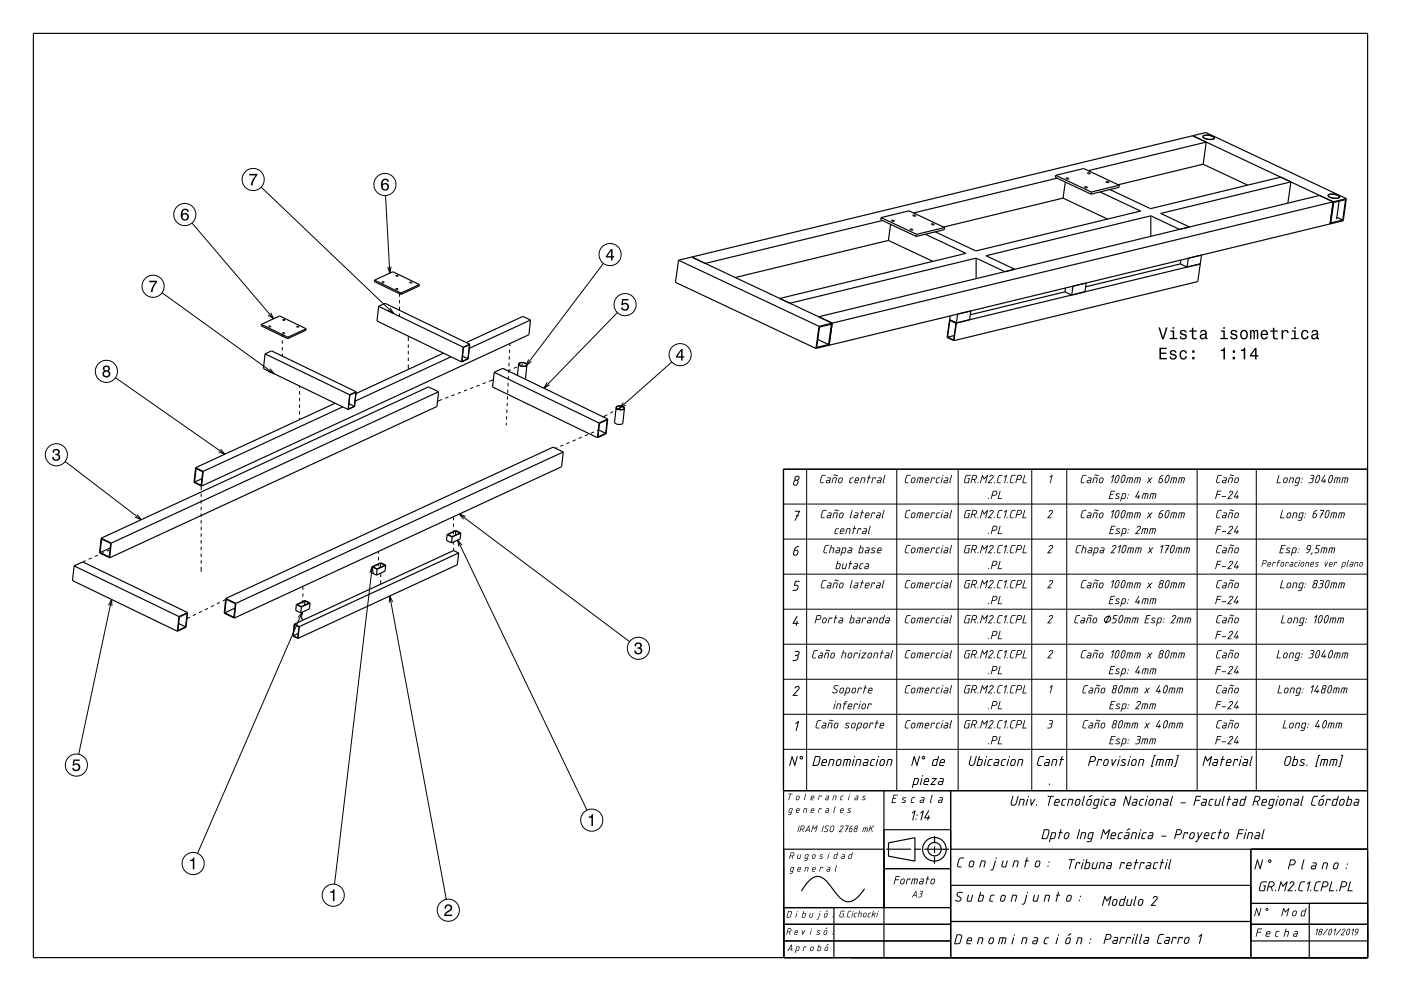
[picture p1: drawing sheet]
<svg xmlns="http://www.w3.org/2000/svg" width="420mm" height="297mm" viewBox="0 0 420 297" stroke-linecap="round" stroke-linejoin="round" font-family="sans-serif">
<g fill="none" stroke="#000" stroke-width=".35">
<path d="M10 10h400v277h-400zM316.5 52.5l-.1 .7 10.7 5M316.5 52.5l8.4-2 10.6 5M316.5 52.5l10.6 5.1M316.9 53.4l-43 10.4M318.7 59.4l-35.8 8.7M318.7 59.4l13.3 6.3M319.4 54.6l-.7 4.8M319.6 53.4l.8 .2h-.4zM325.2 56l.8 .2-.5 .1zM326 51.8l.9 .2-.6 .1zM327.1 57.6v.6"/>
<path d="M329.8 57.5l12.2 5.8-49.5 11.9-12.1-5.7M331.6 54.5l.8 .1-.5 .1zM335.5 55.5v.7l-8.4 2M335.5 55.5l-8.4 2.1M357.6 40.7l42.1 19.8-1 6.6M360.6 40.7l1.2-.2a2.09 2.09 0 0 1 2.3 .9l-.5 .3-.8 .1a2.07 2.07 0 0 1-2.2-.9zM360.7 49.2l13.3 6.3M360.7 49.2l-25.5 6.2M360.7 49.2l.9-6.6-35.4 8.5M360.7 40.8l1.2-.3a1.74 1.74 0 0 1 2 .9l-1.2 .4a1.67 1.67 0 0 1-2-.9zM383.9 53.1l-39 9.4-12.2-5.7M395.6 58.6l-150.2 36.3"/>
<path d="M398.2 58.4l1.2-.3a2.09 2.09 0 0 1 2.2 1l-.4 .3-.9 .1a2.07 2.07 0 0 1-2.2-1zM398.3 58.5l1.2-.3a1.73 1.73 0 0 1 2 .9l-1.3 .3a1.67 1.67 0 0 1-1.9-.9zM403.6 59.5l-.9 6.7-158.1 38.2M403.6 59.5l-158.1 38.3M403.6 59.5l-42.1-19.8-158.1 38.3M203.4 78l-.9 6.6 42.1 19.8M203.4 78l42.1 19.8M207.4 77l42.1 19.8-.9 6.7M264.1 65.2l8.4-2 10.7 5M264.1 65.2l-.1 .6 10.7 5.1M264.1 65.2l10.7 5M264.5 66.1l-53.1 12.8"/>
<path d="M266.3 72.1l-45.9 11.1M266.3 72.1l13.4 6.2M267 67.2l-.7 4.9M267.3 66.1l.8 .1-.6 .1zM272.8 68.7l.8 .2h-.5zM273.7 64.5l.8 .2-.4 .1zM274.8 70.2l-.1 .7M277.4 70.2l12.2 5.7-55.8 13.5M279.3 67.1l.8 .2-.6 .1zM283.2 68.2l-.1 .6-8.4 2.1M283.2 68.2l-8.4 2M292.6 77.4l8.7 4"/>
<path d="M292.6 77.4l-55.8 13.5M292.6 77.4v6.1M345 64.7l8.6 4M345 64.7l-49.4 11.9 8.6 4.1M345 64.7v6.1M353.8 79.1l-28.3 6.9M354 77.9l-.2 1.2M356.2 77.4l-.3 2.6-2.1-.9M359.8 79.1l-73.1 17.7-2-1M360.2 76.4l-1.1 8-73.1 17.7M386.1 60.9l.9-6.4-39 9.5 8.6 4M399.8 60.7l3.6-.9-.9 6.1-3.5 .9z"/>
<path d="M400.8 65.1l1.7 .8M401.4 60.3l-.7 5.4M78.3 97.2v.4l7.9 3.9M78.3 97.2l5.5-2.5 8 3.8M78.3 97.2l8 3.9M80.6 97.8l.6 .1-.4 .1zM84.8 99.8l.5 .1-.3 .1zM84.8 95.8l.6 .1-.4 .1zM89 97.8l.5 .2h-.3zM91.8 98.5l-.1 .5-5.5 2.5M91.8 98.5l-5.5 2.6M112.3 84l-.1 .4 8 3.8"/>
<path d="M112.3 84l5.5-2.6 7.9 3.9M112.3 84l7.9 3.8M113.5 91.8l1.9-.9 25.4 12.3M113.5 91.8l-.5 4.4 25.4 12.3M113.5 91.8l25.4 12.3M114.5 84.5l.6 .1-.4 .1zM118.7 86.5l.6 .1-.4 .1zM118.7 82.6l.6 .1-.4 .1zM120.2 87.8v.4M122.9 84.6l.6 .1-.4 .1zM125.7 85.3v.4l-5.5 2.5M125.7 85.3l-5.5 2.5"/>
<path d="M159 95.9l-2.2-1.1-17 7.9M159 95.9l-.4 4.4-98.2 45.4M159 95.9l-18.3 8.5M245.5 97.8l-.9 6.6M245.7 98l3.6-.8-.9 6.1-3.6 .8zM284.8 96l1.8 .9-.7 5-1.8-.9zM284.8 94.7l-.9 6.4 2.1 1M287.1 94.1l-1.1 8M291 93.2l-.3 2.6M319.3 87.5l-28.4 6.8M319.4 86.3l-.1 1.2M321.7 85.8l-.4 2.6-2-.9"/>
<path d="M325.6 84.8l-.4 2.7M79.5 106.1l1.9-.9 25.4 12.2M79.5 106.1l-.5 4.4 25.4 12.2M79.5 106.1l25.3 12.2M86.3 101.1l-.1 .4M104.8 118.3l-.4 4.4M104.9 118.4l1.8-.9-.5 4.3M106.8 117.4l-.5 4.4-1.9 .9M106.8 117.4l-2 .9M131.5 117.4l-3-1.4-98.2 45.3M131.5 117.4l-.5 4.4-98.1 45.4M131.5 117.4l-98.1 45.4"/>
<path d="M132.9 105.8l-26.2 12.2M135.2 106.9l-28.7 13.3M138.7 106.7l1.6 .8M138.9 104.1l-.5 4.4M138.9 104.1l1.8-.8-.4 4.2-1.8 .9zM140.8 103.2l-.5 4.4-1.9 .9M140.8 103.2l-1.9 .9M148.2 111.6l2.5-1.2 31.5 15.2M148.2 111.6l-.5 4.4 31.4 15.2M148.2 111.6l31.4 15.2M155.5 109.1l.3-.3 .9-.2a1.11 1.11 0 0 1 1.3 .8M155.5 109.1l.3 .4 .9 .3 .9-.1 .4-.3"/>
<path d="M155.5 109.1l-.4 3.4M155.7 108.9l1.2-.2 .9 .5-.2 .4-.8 .2a.84 .84 0 0 1-1.2-.8zM158 109.4l-.5 4.3M245.2 101.7l3.2 1.6M286.1 100.6l-2 .4M100.5 120.8l-41.9 19.4M102.7 121.9l-41.8 19.4M104.6 121l1.6 .8M106.2 121.8l-1.8 .8M168.9 135.5l-3.1-1.5-98.1 45.4M168.9 135.5l-.5 4.4-98.2 45.3M168.9 135.5l-98.2 45.3"/>
<path d="M179.5 128.9l2.1 1M179.6 126.8l-.5 4.4M179.7 126.9l2.3-1.1-.4 4.1-2.3 1zM182.2 125.6l-.5 4.4-2.6 1.2M182.2 125.6l-2.6 1.2M184.7 122.1l-.5 4.4 .4 .4 .8 .3h.8l.5-.3 .5-4.5M184.7 122.1l.4-.4 .8-.1a1.11 1.11 0 0 1 1.3 .8M184.7 122.1l.3 .4 .9 .3 .9-.1 .4-.3M184.9 121.9l1.1-.2a.79 .79 0 0 1 1.1 .7l-1.1 .4a.85 .85 0 0 1-1.2-.8zM58.6 140.2l-.4 4.4 2.2 1.1M58.6 140.2l2.3 1.1M58.8 140.4l1.9 1-.4 4-2-.9z"/>
<path d="M60.5 143.5l-2.2 1M60.9 141.3l-.5 4.4M136.6 159.1l-.1 1.3M138.1 159.7l-1.5-.7-2.6 1.2M138.1 159.7l-.1 1.8-2.6 1.2M138.1 159.7l-2.5 1.2M410 140.7h-175.1l.1 146.3v-32.5h30M22.2 169.6l2.6-1.2 31.4 15.2M22.2 169.6l-.5 4.4 31.5 15.2M22.2 169.6l31.5 15.2M30.3 161.3l-.5 4.4 3.1 1.5M30.3 161.3l3.1 1.5"/>
<path d="M30.5 161.6l2.7 1.3-.5 4-2.7-1.3zM33 164.2l-3 1.4M33.4 162.8l-.5 4.4M67.7 179.4l-.5 4.4 3 1.4M67.7 179.4l3 1.4M67.8 179.6l2.8 1.3-.5 4.1-2.7-1.3zM111.5 169.9l-.2 1.7 1.6 .8M111.5 169.9l1.6 .7M111.7 169.9l2.4-1.1 1.3 .6-2.4 1.1zM113.1 170.6l-.2 1.8M114.1 168.8l-.1 1.3M115.6 169.4l-1.5-.7-2.6 1.2"/>
<path d="M115.6 169.4l-.2 1.8-2.5 1.2M115.6 169.4l-2.5 1.2M134 160.2l-.1 1.8 1.5 .7M134 160.2l1.6 .7M134.3 160.2l2.3-1.1 1.3 .6-2.4 1.1zM135.6 160.9l-.2 1.8M137.5 165.7l-.4 3.6-47.8 22M137.5 165.7l-1.5-.7-47.8 22.1M137.5 165.7l-47.8 22.1M53.6 186.9l2.1 1M53.7 184.8l-.5 4.4M53.8 184.9l2.3-1.1-.4 4.1-2.4 1.1z"/>
<path d="M56.2 183.6l-.4 4.4-2.6 1.2M56.2 183.6l-2.5 1.2M70.4 182.3l-3 1.4M70.7 180.8l-.5 4.4M88.2 187.1l-.4 3.5 1.5 .7M88.2 187.1l1.5 .7M88.3 187.2l1.3 .7-.3 3.3-1.4-.7zM88.8 181.2l-.1 1.7 1.5 .8M88.8 181.2l1.6 .7M89.1 181.2l2.3-1.1 1.3 .6-2.4 1.1zM89.4 189.8l-1.5 .7M89.7 187.8l-.4 3.5"/>
<path d="M90.4 181.9l-.2 1.8M91.4 180.1l-.1 1.3M92.9 180.7l-.1 1.8-2.6 1.2M92.9 180.7l-1.5-.7-2.6 1.2M92.9 180.7l-2.5 1.2M234.9 237h175.1M265 237v50M285 237v50M265 248.7h20M265.7 254.5h7.4M274.1 254.5h2M274.3 258.1l-7.9-1.5v-4l7.9-1.5v7"/>
<path d="M277.1 254.5h7.4M280.2 256.7l-.1 2.1M280.2 253.7v2M280.2 250.6v2.1M285 254.5h125M375 254.5v32.5M235 277h50M235 272h50M250 272v15M259.2 266.4a7.1 7.1 0 0 1-4.9 3.9 5 5 0 0 1-3.8-2.8l-.7-.8a9.5 9.5 0 0 0-4-4 4 4 0 0 0-4 2.1l-1.5 2.2M265 260.3h20M285 276.2h90"/>
<path d="M285 265.3h90M375 277h35M375 270.7h35M392.5 270.7v16.3M235 282h50M375 282h35"/>
<circle cx="280.1" cy="254.5" r="3.5"/>
<circle cx="280.2" cy="254.5" r="2"/>
</g>
<g fill="none" stroke="#000" stroke-width=".3">
<path d="M78.3 56.1l39.7 37.9M115.6 58.6l1.3 23.3M57.5 66.8l24.5 28.7M117.3 79.9l-.4 2-.7-1.9M180.9 78.9l-23.2 30.7M48.6 87.7l33.6 24.3M81.2 93.7l.8 1.8-1.6-1.1M117 92.3l1 1.7-1.7-1M119.8 88v.9M119.8 89.9v1M119.8 91.9v1M119.8 93.9v.9"/>
<path d="M185.1 93.7l-22 22.6M34.6 113.2l32.8 22.9M81 110.5l1.2 1.5-1.8-.7M84.6 100.3v.7M84.6 102v1M84.6 104v1M84.6 106v.7M89.8 115.7v.5M89.8 117.2v1M89.8 119.2v1M122.4 100.7v1.5M122.4 103.2v1"/>
<path d="M122.4 105.2v1M122.4 107.2v1M122.4 109.2v1.5M132.5 119.7l-1.3 .5M134.4 119l-.9 .3M136.3 118.3l-1 .3M138.1 117.6l-.9 .3M140 116.8l-.9 .4M141.9 116.1l-1 .4M143.7 115.4l-.9 .4M145.6 114.7l-.9 .3M147.9 113.8l-1.4 .5"/>
<path d="M152.2 118.8l-.1 1M152.2 116.8v1M152.3 114.8v1M152.4 112.8v1M152.5 110.8v1M152.6 108.8v1M152.7 106.8v1M152.8 104.8l-.1 1M152.9 103.1l-.1 .7M153.1 110.8l-.8 .3M155 110l-1 .4M156.7 109.2l-.8 .4"/>
<path d="M158.5 107.7l-.8 1.9 1.6-1.2M164 114.6l-.9 1.7 1.7-1M201.4 108.5l-15.6 13.8M19.5 138.3l22.8 17.5M66.1 134.6l1.3 1.5-1.9-.7M89.8 121.2v1M89.8 123.2v1M89.8 125.2v.6M151.8 126.7v.8M151.9 124.7l-.1 1M152 122.8l-.1 1M152.1 120.8l-.1 1"/>
<path d="M167 134.2l-.5 .2M168.9 133.4l-.9 .4M170.7 132.6l-.9 .4M172.6 131.8l-1 .4M174.4 131l-.9 .4M176.2 130.2l-.9 .4M178.1 129.5l-.9 .4M179.5 128.9l-.5 .2M182.1 124.3l-1.3 .6M183.8 123.3l-.8 .5M186 122.2l-1.3 .7M186.9 120.7l-1.1 1.6 1.7-.9"/>
<path d="M41.1 154.2l1.2 1.6-1.8-.8M60.3 145.4v1.5M60.3 147.9v1M60.3 149.9v1M60.3 151.9v1M60.3 153.9v1M60.3 155.9v1M60.3 157.9v1M60.3 159.9v1M136 154.9v1M136 156.9v1M136 158.9v1.1"/>
<path d="M137.7 154l51 38.3M139.6 154.8l-1.9-.8 1.2 1.6M234.8 140.6h175.1v96.4h-175.1zM234.8 151.1h175.1M241.8 140.6v96.4M268.8 140.6v96.4M287.2 140.6v96.4M309.3 140.6v96.4M319.8 140.6v96.4M358.9 140.6v96.4M376.6 140.6v96.4M25.7 168l-.8 .3"/>
<path d="M27.5 167.2l-.9 .4M29.3 166.4l-.9 .4M31.2 165.6l-1 .4M32.8 164.9l-.7 .3M33.5 179.7l-9.9 46.3M60.3 161.9v1M60.3 163.9v1M60.3 165.9v1M60.3 167.9v1M60.3 169.9v1.5M67.8 179.6l-1 .5M90.8 175.7v1.1"/>
<path d="M90.8 177.8v1M90.8 179.8v1.1M110.9 171.7l.7-1.9 .3 2M111.6 169.8l-11.3 95.2M113.5 165.3v.6M113.5 166.9v1M113.5 168.9v.7M114.1 173.9v1.2M114.2 171.8l-.1 1.1M116.9 178.6l16.9 90.9M136 162.4v.8M136 164.2v.8"/>
<path d="M137.2 161.9l38.8 80.9M138.5 163.4l-1.3-1.5 .4 1.9M234.8 161.6h175.1M234.8 172.1h175.1M32.5 181.4l1-1.7 .1 2M56.9 185l-1 .5M58.7 184.1l-.9 .4M60.5 183.2l-.9 .4M62.3 182.3l-.9 .5M64.1 181.4l-.9 .5M65.9 180.6l-.9 .4M89.4 185l1.2-1.5-.3 1.9"/>
<path d="M90.6 184.2v-.7l-31.4 72.3M90.6 185.2v.8M117.7 180.4l-.8-1.8-.2 2M234.8 182.6h175.1M234.8 193.1h175.1M331.5 185a.87 .87 0 0 1 1.4 .1 .87 .87 0 0 1-.7 1.3 .77 .77 0 0 1-1.1-.3 .77 .77 0 0 1 .4-1.1zM332.6 184.4l-1.1 2.4M234.8 203.6h175.1M234.8 214.1h175.1M234.8 224.6h175.1"/>
<circle cx="75.9" cy="53.8" r="3.3"/>
<circle cx="115.4" cy="55.3" r="3.3"/>
<circle cx="55.4" cy="64.3" r="3.3"/>
<circle cx="182.9" cy="76.3" r="3.3"/>
<circle cx="45.9" cy="85.8" r="3.3"/>
<circle cx="187.4" cy="91.3" r="3.3"/>
<circle cx="31.9" cy="111.3" r="3.3"/>
<circle cx="203.9" cy="106.3" r="3.3"/>
<circle cx="16.9" cy="136.3" r="3.3"/>
<circle cx="191.4" cy="194.3" r="3.3"/>
<circle cx="22.9" cy="229.3" r="3.3"/>
<circle cx="57.9" cy="258.8" r="3.3"/>
<circle cx="177.4" cy="245.8" r="3.3"/>
<circle cx="99.9" cy="268.3" r="3.3"/>
<circle cx="134.4" cy="272.8" r="3.3"/>
</g>
<g fill="#000">
<path d="M74.7 52.1h2.4v.4a5.3 5.3 0 0 0-1.4 3h-.5a5.2 5.2 0 0 1 1.4-2.9h-1.9z" fill-rule="evenodd"/>
<path d="M114.7 53.8a2.39 2.39 0 0 0 .2 3.2 1.16 1.16 0 0 0 1.5-.3 1.16 1.16 0 0 0-.2-1.5 1.16 1.16 0 0 0-1.5 0 1.02 1.02 0 0 1 .8-1.3l.5 .2 .1 .4h.5a1.11 1.11 0 0 0-.7-.9 1.11 1.11 0 0 0-1.2 .2zM114.7 56a.75 .75 0 0 1 1.4 0 .75 .75 0 0 1-1.4 0z" fill-rule="evenodd"/>
<path d="M54.7 62.8a2.4 2.4 0 0 0 .2 3.2 1.16 1.16 0 0 0 1.5-.3 1.16 1.16 0 0 0-.2-1.5 1.16 1.16 0 0 0-1.5 0 1.03 1.03 0 0 1 .8-1.3l.5 .2 .1 .4h.5a1.12 1.12 0 0 0-.7-.9 1.12 1.12 0 0 0-1.2 .2zM54.7 65a.74 .74 0 0 1 1.4 0 .74 .74 0 0 1-1.4 0z" fill-rule="evenodd"/>
<path d="M183.2 74.6l-1.6 2.1v.5h1.6v.8h.4v-.8h.5v-.4h-.5v-2.2zM183.2 75.2v1.6h-1.1z" fill-rule="evenodd"/>
<path d="M44.7 84.1h2.4v.4a5.3 5.3 0 0 0-1.4 3h-.5a5.2 5.2 0 0 1 1.4-2.9h-1.9z" fill-rule="evenodd"/>
<path d="M186.5 89.6h1.9v.4h-1.5l-.2 1a1.21 1.21 0 0 1 1.8 .5 1.21 1.21 0 0 1-.8 1.7 1.21 1.21 0 0 1-1.6-1.1h.5a.8 .8 0 0 0 1.2 .4 .8 .8 0 0 0 .1-1.3 .8 .8 0 0 0-1.2 .3h-.5z" fill-rule="evenodd"/>
<path d="M347.3 98.1l1.1 3.6h.5l1.1-3.6h-.5l-.8 3-.9-3zM350.9 99v.4h.7v1.9h-.9v.4h2.2v-.4h-.9v-2.3zM351.5 98v.5h.5v-.5zM354 99.1l-.2 .2a.96 .96 0 0 0 1.2 1.2l.3 .2a.6 .6 0 0 1-.5 .7 .6 .6 0 0 1-.7-.6h-.5a1.03 1.03 0 0 0 1.3 1 1.03 1.03 0 0 0 .7-1.5l-1.3-.4a.54 .54 0 0 1 .4-.7 .54 .54 0 0 1 .6 .5h.4a1.09 1.09 0 0 0-1.7-.6zM357.3 98.2v.8h-.8v.4h.8v1.8a1.04 1.04 0 0 0 1.5 .5v-.4a.68 .68 0 0 1-1-.3v-1.6h1v-.4h-1v-.8zM360 99.1l-.2 .6h.4a.55 .55 0 0 1 .7-.5 .55 .55 0 0 1 .3 .8h-.2a.91 .91 0 0 0-1.3 .6 .91 .91 0 0 0 .8 1.1l.9-.4 .1 .3 .5 .1v-.4h-.2v-1.6a1.02 1.02 0 0 0-1.8-.6zM360.2 100.6l1.1-.3a.77 .77 0 0 1-.2 .8 .77 .77 0 0 1-.9 .1zM366 99v.4h.7v1.9h-.9v.4h2.3v-.4h-.9v-2.3zM366.7 98v.5h.5v-.5zM369.1 99.1l-.1 .2a.96 .96 0 0 0 1.1 1.2l.3 .2a.6 .6 0 0 1-.5 .7 .6 .6 0 0 1-.6-.6h-.5a1.03 1.03 0 0 0 1.3 1 1.03 1.03 0 0 0 .7-1.5l-1.4-.4a.54 .54 0 0 1 .5-.7 .54 .54 0 0 1 .6 .5h.4a1.09 1.09 0 0 0-1.8-.6zM372.1 99.2a1.45 1.45 0 0 0-.2 1.7 1.45 1.45 0 0 0 1.5 .8 1.45 1.45 0 0 0 .7-1.8 1.45 1.45 0 0 0-1.7-1zM372.4 99.5a.67 .67 0 0 1 .7-.2 .67 .67 0 0 1 .5 .5 .93 .93 0 0 1 0 1.1 .93 .93 0 0 1-1 .4 1.37 1.37 0 0 1-.2-1.8zM374.8 98.9v2.8h.4v-1.9l.2-.5h.3l.1 .2v2.2h.4v-2.1l.3-.4 .3 .6v1.9h.4v-1.9a.69 .69 0 0 0-.5-1l-.6 .4-.5-.4-.5 .4v-.3zM378.2 99.2a1.46 1.46 0 0 0-.3 1.7 1.46 1.46 0 0 0 1.5 .8l.7-.8h-.5l-.5 .4a.76 .76 0 0 1-.7-.9h1.7a1.17 1.17 0 0 0-.5-1.3 1.17 1.17 0 0 0-1.4 .1zM378.5 99.4l.3-.1a.66 .66 0 0 1 .6 .1 .66 .66 0 0 1 .3 .7h-1.3zM381.6 98.2v.8h-.8v.4h.8v1.8a1.05 1.05 0 0 0 1.5 .5v-.4a.68 .68 0 0 1-1-.3l-.1-1.6h1.1v-.4h-1.1v-.8zM384.2 98.9v2.8h.5v-1.6a.66 .66 0 0 1 .3-.8 .66 .66 0 0 1 .8 .3l.1 .2h.4a.89 .89 0 0 0-.7-.9 .89 .89 0 0 0-1 .5v-.5zM387.3 99v.4h.7v1.9h-.9v.4h2.3v-.4h-1v-2.3zM388 98v.5h.4v-.5zM390.3 99.2a1.45 1.45 0 0 0-.2 1.7 1.45 1.45 0 0 0 1.5 .8l.6-.6 .1-.4h-.4l-.5 .6a1.01 1.01 0 0 1-.9-1 1.01 1.01 0 0 1 1-1l.3 .5h.5a1.09 1.09 0 0 0-.8-.9 1.09 1.09 0 0 0-1.2 .3zM393.4 99.1l-.2 .6h.4a.55 .55 0 0 1 .6-.5 .55 .55 0 0 1 .4 .8h-.2a.91 .91 0 0 0-1.3 .5 .91 .91 0 0 0 .8 1.2l.9-.4 .1 .3 .5 .1v-.4h-.2l-.1-1.6a1.02 1.02 0 0 0-1.7-.6zM393.6 100.6l1.1-.3a.77 .77 0 0 1-.2 .8 .77 .77 0 0 1-.9 .1z" fill-rule="evenodd"/>
<path d="M31.1 109.8l-.2 .3a.79 .79 0 0 0 .4 1.1 1.09 1.09 0 0 0-.2 1.6 1.09 1.09 0 0 0 1.6 0 1.09 1.09 0 0 0-.2-1.6 .95 .95 0 0 0 .3-1.4 .95 .95 0 0 0-1.4-.2zM31.2 112.1a.71 .71 0 0 1 1.4 0 .71 .71 0 0 1-1.4 0zM31.3 110.5a.6 .6 0 0 1 1.2 0 .6 .6 0 0 1-1.2 0z" fill-rule="evenodd"/>
<path d="M204.2 104.6l-1.6 2.1v.5h1.6v.8h.4v-.8h.5v-.4h-.5v-2.2zM204.2 105.2v1.6h-1.1z" fill-rule="evenodd"/>
<path d="M347.6 104.2v3.5h2.2v-.4h-1.7v-1.2h1.5v-.4h-1.5v-1.1h1.7v-.4zM350.9 105.1l-.2 .3a.96 .96 0 0 0 1.2 1.2l.3 .1a.6 .6 0 0 1-.5 .8 .6 .6 0 0 1-.7-.6h-.4a1.03 1.03 0 0 0 1.3 .9 1.03 1.03 0 0 0 .7-1.4l-1.4-.5a.54 .54 0 0 1 .4-.7 .54 .54 0 0 1 .7 .5h.4a1.08 1.08 0 0 0-1.8-.6zM353.9 105.3a1.45 1.45 0 0 0-.2 1.7 1.45 1.45 0 0 0 1.5 .7l.5-.5 .2-.5h-.5l-.4 .7a1.01 1.01 0 0 1-1-1.1 1.01 1.01 0 0 1 1-1l.4 .6h.4a1.09 1.09 0 0 0-.7-1 1.09 1.09 0 0 0-1.2 .4zM357.4 106.9v.8h.7v-.8zM357.4 105v.7h.7v-.7z" fill-rule="evenodd"/>
<path d="M366 104.8v.4h.8v2.5h.4v-3.5h-.3a.77 .77 0 0 1-.9 .6zM369.6 106.9v.8h.7v-.8zM369.6 105v.7h.7v-.7zM372 104.8v.4h.9v2.5h.4v-3.5h-.3a.77 .77 0 0 1-1 .6zM376.2 104.3l-1.5 2.1v.4h1.6v.9h.4v-.9h.5v-.4h-.5v-2.1zM376.3 104.9v1.5h-1.2z" fill-rule="evenodd"/>
<path d="M16 134.8a1.01 1.01 0 0 1 1.5-.2 1.01 1.01 0 0 1 0 1.6 1.12 1.12 0 0 1 .4 1.5 1.12 1.12 0 0 1-1.6 .4l-.6-.6-.1-.6h.5a.72 .72 0 0 0 .6 .9 .72 .72 0 0 0 .8-.8 .72 .72 0 0 0-.9-.6v-.4a.62 .62 0 0 0 .8-.4 .62 .62 0 0 0-.5-.8 .62 .62 0 0 0-.7 .6v.3h-.5z" fill-rule="evenodd"/>
<path d="M238.3 153.1l1.6 .1-.6 1.2 .2 .3h-.4l-.7 1.4-.2-.2 .6-1.2-.2-.2 .3-.1 .6-1h-1.1z" fill-rule="evenodd"/>
<path d="M238.4 142.8l1-.2 .3 .6-.4 .8 .1 .4-.2 .8-.9 .4-.4-.2-.2-.5 .6-1-.2-.5zM238.3 144.2l-.3 .7a.48 .48 0 0 0 .6 .4 .48 .48 0 0 0 .4-.5l.1-.4a.42 .42 0 0 0-.3-.4 .42 .42 0 0 0-.5 .2zM238.4 143.3a.5 .5 0 0 0 1 0 .5 .5 0 0 0-1 0z" fill-rule="evenodd"/>
<path d="M246.3 142.5l.5-.2 .7 .1-.8 .2-.3 .3-.4 1.5 .9 .2v.2h-.8l-.3-.4zM248 143.1h.8l.3 .2-.4 1.5h-.8l-.3-.3 .2-.6 .9-.1 .1-.4-.7-.1zM247.9 144.1v.4l.6 .1 .2-.5zM249.7 143.1h.8l.3 .2-.3 1.5-.2-.1 .3-1.2-.2-.2h-.5l-.4 1.5-.2-.1zM249.9 142.4l.4-.2 .9 .2-.4 .3-.5-.3-.3 .2zM251.6 143.3l.6-.2 .4 .3-.1 1-.4 .4h-.6l-.3-.3zM251.7 143.5l-.2 .9 .3 .2 .4-.3 .2-.8-.2-.2zM254.9 143.2h1l-.9 .4-.2 .9 .6 .1v.2h-.5l-.3-.3zM256.7 143.5l-.2 .3h.8l-.1-.4zM256.5 143.3l.7-.2 .3 .2v.8h-1.1v.2l.1 .3h.8v.2h-.9l-.3-.2zM258.3 143.1h.8l.3 .2-.4 1.5-.1-.1 .3-1.2-.2-.2h-.5l-.4 1.5h-.3zM260.5 142.4h.3l-.2 .7 .5 .1-.6 .1-.5 1.5 .3-1.5-.2-.2h.2zM261.6 143.1l1 .1-.1 .4-.2-.3h-.5l-.5 1.5zM263.3 143.1h.8l.2 .2-.4 1.5h-.8l-.2-.3 .2-.6 .9-.1 .1-.4-.7-.1zM263.2 144.2v.3l.6 .1 .1-.5zM265.2 142.4l.2 .1-.5 2 .2 .2-.2 .1-.3-.3z" fill-rule="evenodd"/>
<path d="M246.6 153l.5-.2 .7 .1-.9 .2-.2 .3-.4 1.5 .8 .2v.2h-.7l-.3-.4zM248.3 153.6h.7l.3 .2-.4 1.5h-.8l-.2-.2 .1-.7 1-.1v-.4l-.7-.1zM248.2 154.7l-.1 .3 .7 .1 .1-.5zM250 153.6h.9l.2 .2-.3 1.5-.2-.1 .3-1.2-.2-.2h-.5l-.4 1.4h-.3zM250.2 152.9l.4-.2 .8 .3-.4 .2-.4-.3-.4 .2zM251.9 153.7l.7-.1 .3 .3-.2 1-.4 .4h-.6l-.2-.3zM252 154l-.3 .9 .4 .2 .4-.3 .2-.8-.3-.2zM255.4 152.9l.2 .1-.5 2.3-.3-.3zM256.3 153.6h.7l.3 .2-.3 1.5h-.8l-.3-.2 .2-.7 .9-.1 .1-.4-.8-.1zM256.2 154.7v.3l.6 .1 .2-.5zM258.5 152.9h.2l-.2 .7 .5 .1-.5 .1-.6 1.5 .3-1.5-.2-.1 .3-.1zM259.8 154l-.2 .3h.8l-.1-.4zM259.6 153.8l.7-.2 .4 .3-.1 .7h-1.1v.2l.1 .3h.7v.2h-.8l-.3-.2zM261.4 153.6l1 .1-.2 .4-.1-.3h-.5l-.6 1.5zM263.1 153.6h.7l.3 .2-.4 1.5h-.8l-.3-.2 .2-.7 1-.1v-.4l-.7-.1zM262.9 154.7v.3l.7 .1 .1-.5zM264.9 152.9l.3 .1-.5 2.3-.3-.3z" fill-rule="evenodd"/>
<path d="M271.8 142.5l.4-.2 .8 .1-.9 .2-.3 .3-.3 1.5 .8 .2v.2h-.7l-.4-.4zM273.4 143.3l.6-.2 .5 .3-.2 1-.4 .4h-.5l-.3-.3zM273.6 143.5l-.3 .9 .4 .2 .3-.3 .2-.8-.2-.2zM275.2 143.1l1.6 .1-.3 1.6-.2-.1 .3-1.2-.2-.2h-.3l-.5 1.5 .3-1.5h-.6l-.4 1.5h-.2zM277.7 143.5l-.2 .3h.8v-.4zM277.5 143.3l.7-.2 .4 .2-.1 .8h-1l-.1 .3 .1 .2h.8v.2h-.9l-.2-.2zM279.3 143.1l1 .1-.2 .4-.1-.3h-.5l-.5 1.5zM280.9 143.2h.9l-.8 .4-.2 .9 .6 .1v.2h-.6l-.3-.3zM282.4 143.1l.2 .1-.5 1.6zM282.5 142.5a.2 .2 0 0 1 .4 0 .2 .2 0 0 1-.4 0zM283.3 143.1h.7l.3 .2-.4 1.5h-.8l-.3-.3 .3-.6 .9-.1 .1-.4-.8-.1zM283.2 144.2v.3l.6 .1 .1-.5zM285.2 142.4l.2 .1-.5 2 .2 .2-.2 .1-.3-.3z" fill-rule="evenodd"/>
<path d="M271.8 153l.4-.2 .8 .1-.9 .2-.3 .3-.3 1.5 .8 .2v.2h-.7l-.4-.4zM273.4 153.8l.7-.2 .4 .3-.3 1-.4 .4h-.4l-.3-.3zM273.6 154l-.3 .9 .4 .2 .3-.3 .2-.8-.2-.2zM275.2 153.6l1.6 .1-.3 1.6-.2-.1 .3-1.2-.2-.2h-.3l-.5 1.5-.1-.1 .4-1.4h-.6l-.3 1.4-.3 .1zM277.7 154l-.2 .3h.8v-.4zM277.5 153.8l.7-.2 .4 .3-.1 .7h-1l-.1 .2 .1 .3h.8v.2h-.8l-.3-.2zM279.3 153.6l1 .1-.2 .4-.1-.3h-.5l-.5 1.5zM280.9 153.7h.9l-.8 .4-.2 .9 .6 .1v.2h-.6l-.3-.3zM282.4 153.6l.2 .1-.5 1.6zM282.5 153a.2 .2 0 0 1 .4 0 .2 .2 0 0 1-.4 0zM283.3 153.6h.7l.3 .2-.3 1.5h-.8l-.3-.2 .2-.7 .9-.1 .1-.4-.8-.1zM283.2 154.7l-.1 .3 .7 .1 .1-.5zM285.2 152.9l.2 .1-.5 2.3-.3-.3z" fill-rule="evenodd"/>
<path d="M289.5 142.6l.5-.3 1 .1-.1 .2h-1l-.3 .3-.4 1.4 .2 .2 .8 .1 .3-1-.4-.2h.6l-.4 1.4h-1l-.3-.4zM291.6 142.4l.9-.1 .4 .5-.1 .6-.5 .4 .1 1-.4-1h-.6l-.2 1-.3-.1zM291.8 142.6l-.3 1 .9-.2 .3-.3-.1-.4zM293 144.7a.16 .16 0 0 1 .3 0 .16 .16 0 0 1-.3 0zM294.4 142.4h.2l.4 .9 1.2-.9-.7 2.4-.2-.1 .5-1.8-.8 .8-.5-.9-.5 1.9h-.2zM296.8 142.6l.7-.3 .4 .4-.2 .5-1.2 1.4 .9 .1-1.2 .1-.1-.2 1.5-1.7-.3-.3-.6 .3zM297.9 144.7a.2 .2 0 0 1 .4 0 .2 .2 0 0 1-.4 0zM299.4 142.5l.5-.2 .7 .1-.9 .2-.3 .3-.3 1.5 .8 .2v.2h-.7l-.4-.4zM301 142.9l.9-.5-.7 2.4-.2-.1 .5-1.9-.4 .3zM301.8 144.7a.16 .16 0 0 1 .3 0 .16 .16 0 0 1-.3 0zM303.3 142.5l.4-.2 .8 .1-.9 .2-.3 .3-.3 1.5 .8 .2v.2h-.7l-.4-.4zM305 142.4h1l.4 .6-.5 .7-1 .1-.4 1zM305.2 142.6l-.2 1 .8-.2 .3-.6zM307.1 142.4l.2 .1-.5 2.1h.9v.1l-1.2 .1z" fill-rule="evenodd"/>
<path d="M289.5 153l.5-.2 1 .1-1.1 .2-.3 .3-.4 1.4 .2 .3h.8l.3-1-.4-.2h.6l-.4 1.4h-.9l-.4-.4zM291.6 152.9h.9l.4 .4-.1 .6-.5 .4 .1 1-.4-1h-.6l-.2 1-.3-.1zM291.8 153.1l-.3 1 .8-.1 .3-.4v-.3zM293 155.2a.16 .16 0 0 1 .3 0 .16 .16 0 0 1-.3 0zM294.4 152.9h.2l.4 .9 1.2-.9-.7 2.4-.2-.1 .5-1.8-.8 .8-.5-.9-.5 1.9-.2 .1zM296.8 153.1l.7-.3 .4 .4-.2 .5-1.2 1.4 .9 .1-1.2 .1-.1-.2 1.5-1.7-.3-.3-.6 .3zM297.9 155.2a.2 .2 0 0 1 .4 0 .2 .2 0 0 1-.4 0zM299.4 153l.5-.2 .7 .1-.9 .2-.3 .3-.3 1.5 .8 .2v.2h-.7l-.4-.4zM301 153.4l.9-.5-.7 2.4-.2-.1 .5-1.9-.4 .3zM301.8 155.2a.16 .16 0 0 1 .3 0 .16 .16 0 0 1-.3 0zM303.3 153l.4-.2 .8 .1-.9 .2-.3 .3-.3 1.5 .8 .2v.2h-.7l-.4-.4zM305 152.9h1l.4 .7-.6 .6-.9 .1-.4 1zM305.2 153.1l-.2 1 .8-.1 .3-.4v-.3zM307.1 152.9l.2 .1-.5 2.1h.9v.1l-1.2 .1z" fill-rule="evenodd"/>
<path d="M296.3 149.4a.16 .16 0 0 1 .3 0 .16 .16 0 0 1-.3 0zM297.7 147.1h1l.3 .7-.5 .7-1 .1-.4 1zM297.8 147.3l-.2 1 .8-.1 .3-.3v-.4zM299.7 147.1l.2 .1-.5 2.1 1 .2-1.2 .1z" fill-rule="evenodd"/>
<path d="M296.3 159.9a.16 .16 0 0 1 .3 0 .16 .16 0 0 1-.3 0zM297.7 157.6h1l.3 .7-.5 .6-1 .2-.4 1zM297.8 157.8l-.2 1 .9-.1 .2-.7zM299.7 157.6l.2 .1-.5 2.1h.9l.1 .2-1.2 .1z" fill-rule="evenodd"/>
<path d="M314.6 153.1l.8-.2 .3 .6-1.3 1.6h.7l.1 .2h-1.2v-.2l1.5-1.7-.3-.3-.7 .3z" fill-rule="evenodd"/>
<path d="M314.7 142.9l.9-.5-.8 2.4-.1-.1 .5-1.9-.4 .3z" fill-rule="evenodd"/>
<path d="M324.5 142.5l.5-.2 .7 .1-.8 .2-.3 .3-.4 1.5 .9 .2-.1 .2h-.7l-.3-.4zM326.2 143.1h.8l.2 .2-.3 1.5h-.9l-.2-.3 .2-.6 .9-.1 .1-.4-.8-.1zM326.1 144.2v.3l.6 .1 .2-.5zM327.9 143.1h.8l.3 .2-.3 1.5-.2-.1 .3-1.2-.2-.2h-.5l-.4 1.5h-.2zM328.1 142.4l.4-.2 .9 .3-.5 .2-.4-.3-.4 .2zM329.8 143.3l.6-.2 .4 .3-.1 .9-.4 .5h-.6l-.3-.3zM329.9 143.5l-.2 .9 .3 .2 .4-.3 .2-.8-.2-.2zM333.1 142.9l.9-.5-.7 2.4-.1-.1 .5-1.9-.4 .3zM335 142.7l-.6 1.3a.37 .37 0 0 0 .3 .6 .37 .37 0 0 0 .4-.5l.3-1a.3 .3 0 0 0 0-.4 .3 .3 0 0 0-.4 0zM334.7 142.6a.57 .57 0 0 1 .9-.1 .57 .57 0 0 1 0 .8 1.21 1.21 0 0 1-1.3 1.4l-.1-1zM336.7 142.7l-.5 1.3a.37 .37 0 0 0 .3 .6 .37 .37 0 0 0 .4-.5l.3-1a.3 .3 0 0 0 0-.4 .3 .3 0 0 0-.5 0zM336.5 142.6a.57 .57 0 0 1 .9-.1 .57 .57 0 0 1 0 .8 1.2 1.2 0 0 1-1.3 1.4l-.1-1zM338 143.1l1.6 .1-.3 1.6-.2-.1 .3-1.2-.2-.2h-.2l-.5 1.5 .2-1.5h-.5l-.4 1.5h-.2zM340.3 143.1l1.6 .1-.2 1.6-.3-.1 .4-1.2-.2-.2h-.3l-.5 1.5 .2-1.5h-.5l-.4 1.5h-.2zM344.2 143.1l.5 .6 .8-.6-.7 .9 .2 .8-.4-.6-.8 .6 .7-.9zM347.7 143.6l-.2 .8 .5 .1 .4-.8zM347.8 142.7l1-.3-1 .8v.1l.7 .1 .2 .4-.3 .8-.6 .2-.5-.5zM349.9 142.7l-.5 1.3a.37 .37 0 0 0 .3 .6 .37 .37 0 0 0 .4-.5l.3-1a.3 .3 0 0 0 0-.4 .3 .3 0 0 0-.5 0zM349.7 142.6a.57 .57 0 0 1 .9-.1 .57 .57 0 0 1 0 .8 1.2 1.2 0 0 1-1.3 1.4l-.1-1zM351.2 143.1l1.6 .1-.3 1.6-.2-.1 .3-1.2-.2-.2h-.2l-.5 1.5 .2-1.5h-.5l-.4 1.5h-.2zM353.5 143.1l1.6 .1-.2 1.6-.2-.1 .3-1.2-.2-.2h-.3l-.5 1.5 .2-1.5h-.5l-.4 1.5h-.2z" fill-rule="evenodd"/>
<path d="M324.5 153l.5-.2 .7 .1-.8 .2-.3 .3-.4 1.5 .9 .2-.1 .2h-.7l-.3-.4zM326.2 153.6h.7l.3 .2-.3 1.5h-.8l-.3-.2 .2-.7 .9-.1 .1-.4-.8-.1zM326.1 154.7v.3l.6 .1 .2-.5zM327.9 153.6h.9l.2 .2-.3 1.5-.2-.1 .3-1.2-.1-.2h-.6l-.4 1.4-.2 .1zM328.1 152.9l.4-.2 .9 .3-.5 .2-.4-.3-.4 .2zM329.8 153.8l.6-.2 .4 .3-.1 1-.5 .4h-.5l-.3-.3zM329.9 154l-.2 .9 .3 .2 .4-.3 .2-.8-.2-.2zM333.1 153.4l.9-.5-.7 2.4-.1-.1 .5-1.9-.4 .3zM335 153.2l-.6 1.3a.37 .37 0 0 0 .3 .6 .37 .37 0 0 0 .4-.5l.3-1a.3 .3 0 0 0 0-.4 .3 .3 0 0 0-.4 0zM334.7 153a.57 .57 0 0 1 .9 0 .57 .57 0 0 1 0 .8 1.2 1.2 0 0 1-1.3 1.4l-.1-1zM336.8 153.2l-.6 1.3a.37 .37 0 0 0 .3 .6 .37 .37 0 0 0 .4-.5l.3-1a.3 .3 0 0 0 0-.4 .3 .3 0 0 0-.4 0zM336.5 153a.57 .57 0 0 1 .9 0 .57 .57 0 0 1 0 .8 1.2 1.2 0 0 1-1.3 1.4l-.1-1zM338 153.6l1.6 .1-.3 1.6-.2-.1 .3-1.2-.1-.2h-.3l-.5 1.5-.2-.1 .4-1.4h-.5l-.4 1.4-.2 .1zM340.3 153.6l1.6 .1-.2 1.6-.3-.1 .4-1.2-.2-.2h-.3l-.5 1.5-.1-.1 .3-1.4h-.5l-.4 1.4-.2 .1zM344.2 153.6l.5 .6 .7-.6-.6 .9 .2 .8-.4-.6-.8 .6 .7-.9zM347.7 154.1l-.2 .8 .5 .1 .4-.8zM347.8 153.3l1-.4-1 .8v.1l.7 .2 .2 .3-.3 .8-.6 .2-.5-.5zM350 153.2l-.6 1.3a.37 .37 0 0 0 .3 .6 .37 .37 0 0 0 .4-.5l.3-1a.3 .3 0 0 0 0-.4 .3 .3 0 0 0-.4 0zM349.7 153a.57 .57 0 0 1 .9 0 .57 .57 0 0 1 0 .8 1.2 1.2 0 0 1-1.3 1.4l-.1-1zM351.2 153.6l1.6 .1-.3 1.6-.2-.1 .3-1.2-.1-.2h-.3l-.5 1.5-.2-.1 .4-1.4h-.5l-.4 1.4-.2 .1zM353.5 153.6l1.6 .1-.2 1.6-.2-.1 .3-1.2-.2-.2h-.3l-.5 1.5-.1-.1 .3-1.4h-.5l-.4 1.4-.2 .1z" fill-rule="evenodd"/>
<path d="M333 147.1l1.3 .1-1.1 .1-.2 .8 .7 .1-.8 .1-.2 1h.9v.2l-1.1 .1zM334.6 148l.5-.2 .6 .2-.1 .2-.6-.1-.2 .1 .8 .7-.3 .6-1.1-.1 .1-.2 .8 .1 .2-.2-.7-.6zM336.5 147.9l.9-.1 .2 .5-.4 1.1-1 .2-.3 .7zM336.6 148.1l-.3 1.2h.7l.1-.2 .2-1zM337.9 149.3a.16 .16 0 0 1 .3 0 .16 .16 0 0 1-.3 0zM338.1 148.3a.2 .2 0 0 1 .4 0 .2 .2 0 0 1-.4 0zM341.3 147.1l.2 .1-.9 1.6h.6l.3-.5v.5l.3 .2-.4 .1-.2 .5v-.5l-.9-.2zM342.7 147.9l1.6 .1-.3 1.6-.2-.1 .3-1.3-.2-.1h-.3l-.5 1.5-.1-.2 .4-1.3h-.5l-.4 1.4h-.2zM345 147.9l1.6 .1-.3 1.5h-.2l.3-1.2-.1-.2h-.3l-.5 1.5-.2-.2 .4-1.3h-.5l-.4 1.4h-.2z" fill-rule="evenodd"/>
<path d="M333.1 157.6h1.3l-.1 .2h-1l-.2 .8 .8 .1-.8 .1-.3 1h.9v.3l-1.2-.1zM334.7 158.5l.5-.2 .6 .2v.2l-.7-.1-.2 .2 .8 .6-.3 .6-1-.1 .1-.2 .7 .1 .2-.2-.7-.6zM336.6 158.4h.9l.2 .4-.3 1.1-1 .2-.4 .7zM336.8 158.6l-.4 1.2h.6l.3-.2 .2-1zM338 159.8a.16 .16 0 0 1 .3 0 .16 .16 0 0 1-.3 0zM338.3 158.8a.16 .16 0 0 1 .3 0 .16 .16 0 0 1-.3 0zM340.9 157.8l.8-.2 .3 .6-1.3 1.6h.8v.2l-1.1 .1-.1-.2 1.5-1.7v-.3l-.3-.1-.6 .4zM342.5 158.3l1.6 .2-.2 1.5h-.3l.4-1.2-.2-.2h-.3l-.5 1.5-.1-.2 .3-1.3h-.5l-.4 1.4h-.2zM344.9 158.3l1.6 .2-.3 1.5h-.2l.3-1.3-.2-.1h-.3l-.5 1.5-.1-.2 .4-1.3h-.6l-.3 1.4h-.3z" fill-rule="evenodd"/>
<path d="M364.9 147.1l1.3 .1-1.1 .1-.2 .8h.9l.1 .1-1.1 .1-.4 1.3zM366.3 148.7l1.3 .1-1.2 .1zM368.6 147.4l.7-.3 .4 .4-.1 .5-1.3 1.3h.8v.3l-1.2-.1 1.5-1.9-.3-.3-.6 .4zM370.9 147.1l.2 .1-.9 1.6h.6l.3-.5v.5l.3 .1-.4 .2-.3 .5v-.5l-.8-.2z" fill-rule="evenodd"/>
<path d="M364.9 157.6l1.3 .1-1.1 .1-.2 .8 1 .1-1.1 .1-.4 1.3zM366.3 159.2l1.3 .1-1.2 .1zM368.6 157.9l.7-.3 .4 .3-.1 .6-1.3 1.3h.8v.3l-1.2-.1 1.5-1.9-.3-.3-.6 .4zM370.9 157.6l.2 .1-.9 1.6h.6l.3-.5v.5l.3 .1-.4 .2-.3 .5v-.5l-.8-.2z" fill-rule="evenodd"/>
<path d="M365.1 142.5l.5-.2 .7 .1-.1 .2h-.8l-.3 .3-.3 1.5 .9 .2-.1 .2h-.7l-.3-.4zM366.8 143.1h.7l.3 .2-.4 1.5h-.8l-.3-.3 .3-.6 .9-.1v-.4l-.7-.1zM366.7 144.1v.4l.6 .1 .1-.5zM368.5 143.1h.8l.3 .2-.4 1.5-.1-.1 .3-1.2-.2-.2h-.5l-.4 1.5h-.2zM368.7 142.4l.4-.2 .8 .3-.4 .2-.4-.3-.4 .2zM370.4 143.2l.7-.1 .3 .3-.2 1-.4 .4h-.5l-.3-.3zM370.5 143.5l-.3 .9 .4 .2 .4-.3 .2-.8-.3-.2z" fill-rule="evenodd"/>
<path d="M365.1 153l.5-.2 .7 .1-.1 .2h-.8l-.3 .3-.3 1.5 .8 .2v.2h-.7l-.3-.4zM366.8 153.6h.7l.3 .2-.4 1.5h-.7l-.4-.2 .2-.7 1-.1v-.4l-.7-.1zM366.7 154.6l-.1 .4 .7 .1 .1-.5zM368.5 153.6h.9l.2 .2-.3 1.5-.2-.1 .3-1.2-.2-.2h-.5l-.4 1.4-.2 .1zM368.7 152.9l.4-.2 .8 .3-.4 .2-.4-.3-.4 .2zM370.4 153.7l.7-.1 .3 .3-.2 1-.4 .4h-.5l-.3-.3zM370.5 154l-.3 .9 .4 .2 .4-.3 .2-.8-.3-.2z" fill-rule="evenodd"/>
<path d="M383.3 142.4l.2 .1-.5 2.1h.9l.1 .1-1.3 .1zM385 143.2l.7-.1 .4 .4-.3 .9-.4 .4h-.5l-.3-.3zM385.1 143.5l-.2 .9 .4 .2 .3-.3 .2-.8-.2-.2zM386.8 143.1h.8l.3 .2-.4 1.5-.2-.1 .4-1.2-.2-.2h-.6l-.4 1.5-.2-.1zM388.6 143.2h1.2l-.6 2.1-.3 .2-.8 .1v-.3h.8l.2-.5h-.6l-.3-.3zM388.8 143.4l-.3 1.1 .7 .1 .3-1.3zM390 144.5a.16 .16 0 0 1 .3 0 .16 .16 0 0 1-.3 0zM390.3 143.4h.2l-.1 .3zM392.9 142.4h.9l.2 .5-.4 .6 .2 .4-.3 .7-1.2 .2v-.2l1.1-.3 .1-.6-.6-.3 .6-.1 .3-.4-.1-.3h-.8zM395.1 142.7l-.6 1.3a.37 .37 0 0 0 .3 .6 .37 .37 0 0 0 .4-.5l.3-1a.3 .3 0 0 0 0-.4 .3 .3 0 0 0-.4 0zM394.9 142.6a.57 .57 0 0 1 .8-.1 .57 .57 0 0 1 0 .8 1.2 1.2 0 0 1-1.3 1.4l-.1-1zM397 142.4l.3 .1-.9 1.6h.6l.2-.5v.5l.4 .1-.4 .1-.3 .5v-.5l-.9-.1zM398.9 142.7l-.5 1.3a.37 .37 0 0 0 .3 .6 .37 .37 0 0 0 .4-.5l.3-1a.3 .3 0 0 0 0-.4 .3 .3 0 0 0-.5 0zM398.7 142.6a.57 .57 0 0 1 .9-.1 .57 .57 0 0 1 0 .8 1.2 1.2 0 0 1-1.3 1.4l-.1-1zM400.2 143.1l1.6 .1-.3 1.6-.2-.1 .3-1.2-.2-.2h-.2l-.5 1.5 .2-1.5h-.5l-.4 1.4-.2 .1zM402.6 143.1l1.6 .1-.3 1.6-.2-.1 .3-1.2-.2-.2h-.3l-.5 1.5 .2-1.5h-.5l-.4 1.5h-.2z" fill-rule="evenodd"/>
<path d="M384.4 152.9l.2 .1-.6 2.1h.9v.2h-1.2zM386 153.8l.7-.2 .4 .3-.2 1-.4 .4h-.5l-.3-.3zM386.2 154l-.3 .9 .4 .2 .3-.3 .2-.8-.2-.2zM387.8 153.6h.8l.3 .2-.3 1.5-.2-.1 .3-1.2-.2-.2h-.5l-.4 1.4-.2 .1zM389.6 153.7h1.2l-.6 2.2-1 .2v-.3h.8l.2-.5h-.7l-.2-.3zM389.8 153.9l-.3 1.1 .7 .1 .4-1.3zM391 155a.16 .16 0 0 1 .3 0 .16 .16 0 0 1-.3 0zM391.3 154a.16 .16 0 0 1 .3 0 .16 .16 0 0 1-.3 0zM393.9 154.1l-.2 .8 .5 .1 .3-.8zM394 153.3l.9-.4-.9 .8 .6 .2 .2 .4-.3 .8-.6 .2-.5-.5zM395.8 152.8l1.2 .2-.5 .9 .2 .2-.3 .1-.7 1.1 .4-1.1-.2-.2 .3-.1 .5-.8h-.9zM397.9 153.2l-.5 1.3a.37 .37 0 0 0 .3 .6 .37 .37 0 0 0 .3-.5l.4-1a.3 .3 0 0 0-.1-.4 .3 .3 0 0 0-.4 0zM397.7 153a.57 .57 0 0 1 .8 0 .57 .57 0 0 1 .1 .8 1.2 1.2 0 0 1-1.3 1.4l-.1-1zM399.2 153.6l1.6 .1-.3 1.6-.2-.1 .3-1.2-.2-.2h-.3l-.4 1.5-.2-.1 .4-1.4h-.5l-.4 1.4-.2 .1zM401.5 153.6l1.6 .1-.3 1.6-.2-.1 .3-1.2-.1-.2h-.3l-.5 1.5-.2-.1 .4-1.4h-.5l-.4 1.4-.2 .1z" fill-rule="evenodd"/>
<path d="M238.4 174.1h1.3l-.1 .3h-1l-.3 .9 .9 .1 .2 .6-.5 .9-1.2 .2v-.3l1.1-.1 .3-.7-.1-.4-1-.1z" fill-rule="evenodd"/>
<path d="M238.3 165.1l-.2 .9 .5 .3 .3-.3 .2-.7zM238.5 164l1-.4-.8 .6-.3 .6 .9 .2-.1 1-.3 .5-.6 .1-.4-.2-.2-.5 .4-1.3z" fill-rule="evenodd"/>
<path d="M246.6 174l.5-.2 .7 .1-.9 .2-.2 .3-.4 1.5 .8 .2v.2h-.7l-.3-.4zM248.3 174.6h.7l.3 .2-.4 1.5h-.8l-.2-.2 .1-.7 1-.1v-.4l-.7-.1zM248.2 175.7l-.1 .3 .7 .1 .1-.5zM250 174.6h.8l.3 .2-.3 1.5-.2-.1 .3-1.2-.2-.2h-.5l-.4 1.5-.3-.1zM250.2 173.9l.4-.2 .8 .3-.4 .2-.4-.3-.4 .2zM251.8 174.8l.8-.2 .3 .3-.2 1-.4 .4h-.5l-.3-.3zM252 175l-.3 .9 .4 .2 .4-.3 .2-.8-.3-.2zM255.4 173.9l.2 .1-.6 2 .2 .3h-.1l-.3-.3zM256.3 174.6h.7l.3 .2-.3 1.5h-.9l-.2-.2 .2-.7 .9-.1 .1-.4-.7-.1zM256.2 175.7v.3l.6 .1 .2-.5zM258.5 173.9h.2l-.2 .7 .5 .1-.5 .1-.6 1.5 .3-1.5-.2-.1 .3-.1zM259.8 175l-.2 .3h.8l-.1-.4zM259.6 174.8l.7-.2 .4 .3-.1 .7h-1.1v.2l.1 .3h.7v.2h-.8l-.3-.2zM261.4 174.6l1 .1-.2 .4-.1-.3h-.5l-.5 1.5zM263.1 174.6h.7l.3 .2-.4 1.5h-.8l-.3-.3 .2-.6 1-.1v-.4l-.7-.1zM262.9 175.7v.3l.7 .1 .1-.5zM264.9 173.9l.3 .1-.6 2 .2 .2-.2 .1-.2-.3z" fill-rule="evenodd"/>
<path d="M247.4 163.5l.5-.2 .7 .1-.9 .2-.3 .3-.3 1.5 .8 .2v.2h-.7l-.4-.4zM249.1 163.4h.3l-.2 .7h.7l.2 .4-.5 1.3 .2-1.4-.7-.1-.5 1.5zM250.9 164.1h.7l.3 .2-.4 1.5h-.8l-.3-.2 .3-.7 .9-.1v-.4l-.7-.1zM250.8 165.1l-.1 .4 .7 .1 .1-.5zM252.6 164.1h.9l.2 .5-.3 1.1-1 .1-.4 .8zM252.8 164.3l-.4 1.3h.6l.3-.3 .2-.9zM254.5 164.1h.8l.2 .2-.3 1.5h-.8l-.3-.2 .2-.7 .9-.1 .1-.4-.8-.1zM254.4 165.2l-.1 .3 .7 .1 .1-.5zM258 163.3l.2 .1-.2 .7h.7l.2 .4-.4 1.2-1.1 .1zM257.9 164.3l-.3 1.3h.6l.2-.3 .2-.9zM259.7 164.1h.7l.3 .2-.4 1.5h-.8l-.3-.2 .3-.7 .9-.1v-.4l-.7-.1zM259.6 165.2l-.1 .3 .7 .1 .1-.5zM261.4 164.2l.4-.1 .6 .2v.1l-.7-.1-.2 .2 .8 .7-.3 .6-1-.2 .1-.2 .7 .2 .3-.2-.8-.6zM263.4 164.5l-.2 .3h.8v-.4zM263.3 164.2l.6-.1 .4 .3-.1 .7h-1l-.1 .2 .1 .3h.8v.2h-.8l-.3-.2z" fill-rule="evenodd"/>
<path d="M251.1 168.1l.2 .1-.2 .6 .7 .1 .2 .4-.4 1.2-1.1 .1zM251.1 169.1l-.4 1.2 .8-.1 .3-.9-.1-.2zM252.7 168.9h.2l-.3 1.3 .2 .1h.5l.4-1.4h.2l-.4 1.7h-.9l-.2-.3zM255 168.1l.2 .1-.2 .6 .5 .2-.5 .1-.6 1.5 .3-1.5-.2-.2 .3-.1zM256.2 168.8h.7l.3 .2-.3 1.6h-.9l-.3-.3 .2-.6 1-.1v-.5h-.7zM256.1 169.9l-.1 .4h.7l.1-.5zM257.9 169l1-.1-.9 .4-.2 .9 .6 .1v.3h-.6l-.3-.3zM259.6 168.8h.7l.3 .2-.4 1.6h-.8l-.3-.3 .2-.6 1-.1v-.5h-.7zM259.5 169.9l-.1 .4h.7l.1-.5z" fill-rule="evenodd"/>
<path d="M250.6 158.5l.9-.1-.9 .4-.2 .9 .6 .1v.3h-.6l-.2-.3zM252.3 158.7l-.2 .4h.8l-.1-.5zM252.1 158.5l.7-.2 .4 .3-.1 .7h-1.1v.3l.1 .2h.8l-.1 .3h-.8l-.3-.3zM253.9 158.4l.8-.1 .3 .3-.4 1.5-.1-.2 .3-1.2-.2-.1h-.5l-.4 1.4h-.3zM256.1 157.6l.2 .1-.1 .6 .5 .2-.6 .1-.5 1.5 .3-1.5-.3-.2 .3-.1zM257.2 158.4l1 .1-.2 .3-.1-.2h-.5l-.5 1.5zM258.9 158.4l.8-.1 .2 .3-.3 1.5h-.8l-.3-.3 .2-.6 .9-.1 .1-.5h-.7zM258.8 159.4l-.1 .4h.7l.1-.5zM260.8 157.6l.2 .1-.5 2.4-.3-.4z" fill-rule="evenodd"/>
<path d="M271.8 163.5l.4-.2 .8 .1-.9 .2-.3 .3-.3 1.5 .8 .2v.2h-.7l-.4-.4zM273.4 164.3l.6-.2 .5 .3-.2 1-.4 .4h-.5l-.3-.3zM273.6 164.5l-.3 .9 .4 .2 .3-.3 .2-.8-.2-.2zM275.2 164.1l1.6 .1-.3 1.6-.2-.1 .3-1.2-.2-.2h-.3l-.5 1.5-.1-.1 .4-1.4h-.6l-.4 1.5h-.2zM277.7 164.5l-.2 .3h.8v-.4zM277.5 164.3l.6-.2 .5 .2-.1 .8h-1l-.1 .2 .1 .3h.8v.2h-.8l-.3-.2zM279.3 164.1l1 .1-.2 .4-.1-.3h-.5l-.5 1.5zM280.9 164.2h.9l-.8 .4-.2 .9 .6 .1v.2h-.6l-.3-.3zM282.4 164.1l.2 .1-.5 1.6zM282.5 163.5a.2 .2 0 0 1 .4 0 .2 .2 0 0 1-.4 0zM283.3 164.1h.7l.3 .2-.3 1.5h-.8l-.3-.2 .2-.7 .9-.1 .1-.4-.8-.1zM283.2 165.2l-.1 .3 .7 .1 .1-.5zM285.2 163.4l.2 .1-.5 2.3-.3-.3z" fill-rule="evenodd"/>
<path d="M271.8 174l.4-.2 .8 .1-.9 .2-.3 .3-.3 1.5 .8 .2v.2h-.7l-.4-.4zM273.4 174.8l.7-.2 .4 .3-.2 1-.4 .4h-.5l-.3-.3zM273.6 175l-.3 .9 .4 .2 .3-.3 .2-.8-.2-.2zM275.2 174.6l1.6 .1-.3 1.6-.2-.1 .3-1.2-.2-.2h-.3l-.5 1.5 .3-1.5h-.6l-.4 1.5h-.2zM277.7 175l-.2 .3h.8v-.4zM277.5 174.8l.7-.2 .4 .3-.1 .7h-1l-.1 .2 .1 .3h.8v.2h-.9l-.2-.2zM279.3 174.6l1 .1-.2 .4-.1-.3h-.5l-.5 1.5zM280.9 174.7l.9-.1-.8 .5-.2 .9 .6 .1v.2h-.6l-.3-.3zM282.4 174.6l.2 .1-.5 1.6zM282.5 174a.2 .2 0 0 1 .4 0 .2 .2 0 0 1-.4 0zM283.3 174.6h.7l.3 .2-.4 1.5h-.8l-.2-.2 .2-.7 .9-.1v-.4l-.6-.1zM283.2 175.7l-.1 .3 .7 .1 .1-.5zM285.2 173.9l.2 .1-.5 2 .2 .2-.2 .1-.3-.3z" fill-rule="evenodd"/>
<path d="M289.5 163.5l.5-.2 1 .1-1.1 .2-.3 .3-.4 1.4 .2 .2 .8 .1 .3-1-.4-.2h.6l-.4 1.4h-.9l-.4-.4zM291.6 163.4l.9-.1 .4 .5-.1 .6-.5 .4 .1 1-.4-1h-.6l-.2 1-.3-.1zM291.8 163.6l-.3 1 .9-.2 .3-.3-.1-.4zM293 165.7a.16 .16 0 0 1 .3 0 .16 .16 0 0 1-.3 0zM294.4 163.3l.6 1 1.2-.9-.7 2.4-.2-.1 .5-1.8-.8 .8-.5-.9-.5 1.9h-.2zM296.8 163.6l.7-.3 .4 .4-.2 .5-1.2 1.4 .9 .1-1.2 .1-.1-.2 1.5-1.7-.3-.3-.6 .3zM297.9 165.7a.2 .2 0 0 1 .4 0 .2 .2 0 0 1-.4 0zM299.4 163.5l.5-.2 .7 .1-.9 .2-.3 .3-.3 1.5 .8 .2v.2h-.7l-.4-.4zM301 163.9l.9-.5-.7 2.4-.2-.1 .5-1.9-.4 .3zM301.8 165.7a.16 .16 0 0 1 .3 0 .16 .16 0 0 1-.3 0zM303.3 163.5l.4-.2 .8 .1-.9 .2-.3 .3-.3 1.5 .8 .2v.2h-.7l-.4-.4zM305 163.4h1l.4 .6-.5 .7-1 .1-.4 1zM305.2 163.6l-.2 1 .8-.2 .3-.6zM307.1 163.4l.2 .1-.5 2.1h.9v.1l-1.2 .1z" fill-rule="evenodd"/>
<path d="M289.5 174l.5-.2 1 .1-.1 .2h-1l-.3 .3-.4 1.4 .2 .2 .8 .1 .3-1-.4-.2h.6l-.4 1.4h-.9l-.4-.4zM291.6 173.9l.9-.1 .4 .5-.1 .6-.5 .4 .1 1-.4-1h-.6l-.2 1-.3-.1zM291.8 174.1l-.3 1 .8-.1 .3-.4v-.3zM293 176.2a.16 .16 0 0 1 .3 0 .16 .16 0 0 1-.3 0zM294.4 173.9h.2l.4 .9 1.2-.9-.7 2.4-.2-.1 .5-1.8-.8 .8-.5-.9-.5 1.9h-.2zM296.8 174.1l.7-.3 .4 .4-.2 .5-1.2 1.4 .9 .1-1.2 .1 1.4-1.9-.3-.3-.6 .3zM297.9 176.2a.2 .2 0 0 1 .4 0 .2 .2 0 0 1-.4 0zM299.4 174l.5-.2 .7 .1-.9 .2-.3 .3-.3 1.5 .8 .2v.2h-.7l-.4-.4zM301 174.4l.9-.5-.7 2.4-.2-.1 .5-1.9-.4 .3zM301.8 176.2a.16 .16 0 0 1 .3 0 .16 .16 0 0 1-.3 0zM303.3 174l.4-.2 .8 .1-.9 .2-.3 .3-.3 1.5 .8 .2v.2h-.7l-.4-.4zM305 173.9h1l.4 .6-.5 .7-1 .1-.4 1zM305.2 174.1l-.2 1 .8-.1 .3-.4v-.3zM307.1 173.8l.2 .2-.5 2.1h.9v.1l-1.2 .1z" fill-rule="evenodd"/>
<path d="M296.3 170.4a.16 .16 0 0 1 .3 0 .16 .16 0 0 1-.3 0zM297.7 168.1h1l.3 .7-.5 .7-1 .1-.4 1zM297.8 168.3l-.2 1 .8-.1 .3-.3v-.4zM299.7 168.1l.2 .1-.5 2.1h.9l.1 .2-1.2 .1z" fill-rule="evenodd"/>
<path d="M314.6 163.6l.8-.3 .3 .7-1.3 1.6h.7l.1 .2h-1.2v-.2l1.5-1.7-.1-.2-.3-.1-.6 .3z" fill-rule="evenodd"/>
<path d="M314.6 174.1l.7-.3 .4 .4-.1 .5-1.2 1.4 .8 .1-1.2 .1 1.5-1.9-.1-.2-.3-.1-.6 .3z" fill-rule="evenodd"/>
<path d="M323 163.5l.4-.2 .8 .1-.9 .2-.3 .3-.3 1.5 .8 .2v.2h-.7l-.4-.4zM324.7 163.4h.3l-.2 .7h.7l.2 .3-.4 1.4-.2-.1 .3-1.2-.2-.2h-.5l-.4 1.5-.2-.1zM326.5 164.1h.7l.3 .2-.4 1.5h-.8l-.3-.2 .3-.7 .9-.1v-.4l-.7-.1zM326.4 165.2l-.1 .3 .7 .1 .1-.5zM328.2 164.1h.9l.2 .5-.3 1.1-1.1 .1-.3 .8zM328.4 164.3l-.4 1.3h.6l.3-.3 .2-.9zM330.1 164.1h.7l.3 .2-.3 1.5h-.8l-.3-.2 .2-.7 .9-.1 .1-.4-.8-.1zM330 165.2l-.1 .3 .7 .1 .1-.5zM333.5 163.6l.7-.3 .5 .4-.1 .5-1.3 1.4h.8v.2l-1.2-.1 1.5-1.8v-.2l-.3-.1-.6 .3zM335.2 163.9l.9-.5-.7 2.4-.2-.1 .5-1.9-.4 .3zM337 163.7l-.5 1.3a.37 .37 0 0 0 .3 .6 .37 .37 0 0 0 .3-.5l.3-1a.3 .3 0 0 0 0-.4 .3 .3 0 0 0-.4 0zM336.8 163.6a.57 .57 0 0 1 .8-.1 .57 .57 0 0 1 .1 .8 1.2 1.2 0 0 1-1.3 1.4l-.1-1zM338.3 164.1l1.6 .1-.3 1.6-.2-.1 .3-1.2-.2-.2h-.3l-.5 1.5-.1-.1 .4-1.4h-.5l-.4 1.5h-.3zM340.6 164.1l1.6 .1-.3 1.6-.2-.1 .3-1.2-.2-.2h-.2l-.5 1.5-.2-.1 .4-1.4h-.5l-.4 1.5h-.2zM344.5 164.1l.4 .6 .8-.6-.7 .9 .3 .8-.5-.6-.7 .6 .6-.9zM347.9 163.9l.9-.5-.7 2.4-.2-.1 .5-1.9-.4 .3zM349.3 163.4l1.3 .1-.5 .9 .2 .3h-.3l-.7 1.1 .4-1.1-.2-.2 .3-.1 .5-.8h-.9zM351.5 163.7l-.5 1.3a.37 .37 0 0 0 .3 .6 .37 .37 0 0 0 .3-.5l.3-1a.3 .3 0 0 0 0-.4 .3 .3 0 0 0-.4 0zM351.3 163.6a.57 .57 0 0 1 .8-.1 .57 .57 0 0 1 .1 .8 1.2 1.2 0 0 1-1.3 1.4l-.2-.8zM352.7 164.1l1.7 .1-.3 1.6-.2-.1 .3-1.2-.2-.2h-.3l-.5 1.5-.1-.1 .4-1.4h-.6l-.3 1.5h-.2zM355.1 164.1l1.6 .1-.3 1.6-.2-.1 .3-1.2-.2-.2h-.2l-.5 1.5-.2-.1 .4-1.4h-.5l-.4 1.5h-.2z" fill-rule="evenodd"/>
<path d="M324.5 174l.5-.2 .7 .1-.8 .2-.3 .3-.4 1.5 .9 .2v.2h-.8l-.3-.4zM326.2 174.6h.8l.2 .2-.3 1.5h-.9l-.2-.3 .2-.6 .9-.1 .1-.4-.8-.1zM326.1 175.7v.3l.6 .1 .2-.5zM327.9 174.6h.8l.3 .2-.3 1.5-.2-.1 .3-1.2-.1-.2h-.6l-.4 1.5h-.2zM328.1 173.9l.4-.2 .9 .3-.5 .2-.4-.3-.4 .2zM329.8 174.8l.6-.2 .4 .3-.1 .9-.4 .5h-.6l-.3-.3zM329.9 175l-.2 .9 .3 .2 .4-.3 .2-.8-.2-.2zM333.1 174.4l.9-.5-.7 2.4-.1-.1 .5-1.9-.4 .3zM335 174.2l-.6 1.3a.37 .37 0 0 0 .3 .6 .37 .37 0 0 0 .4-.5l.3-1a.3 .3 0 0 0 0-.4 .3 .3 0 0 0-.4 0zM334.7 174a.57 .57 0 0 1 .8 0 .57 .57 0 0 1 .1 .8 1.21 1.21 0 0 1-1.3 1.4l-.1-1zM336.8 174.2l-.6 1.3a.37 .37 0 0 0 .3 .6 .37 .37 0 0 0 .4-.5l.3-1a.3 .3 0 0 0 0-.4 .3 .3 0 0 0-.4 0zM336.5 174a.57 .57 0 0 1 .9 0 .57 .57 0 0 1 0 .8 1.2 1.2 0 0 1-1.3 1.4l-.1-1zM338 174.6l1.6 .1-.3 1.6-.2-.1 .3-1.2-.1-.2h-.3l-.5 1.5 .2-1.5h-.5l-.4 1.5h-.2zM340.3 174.6l1.6 .1-.2 1.6-.3-.1 .4-1.2-.2-.2h-.3l-.5 1.5 .2-1.5h-.5l-.4 1.5h-.2zM344.2 174.6l.5 .6 .7-.6-.6 .9 .2 .8-.4-.6-.8 .6 .7-.9zM347.9 174l.7-.2 .3 .6-.4 .6 .2 .4-.2 .6-.7 .3-.4-.1-.1-.4 .4-.9-.1-.4zM347.7 175.2l-.2 .7 .5 .2 .3-.3 .1-.6zM347.8 174.5a.41 .41 0 0 0 .8 0 .41 .41 0 0 0-.8 0zM350 174.2l-.6 1.3a.37 .37 0 0 0 .3 .6 .37 .37 0 0 0 .4-.5l.3-1a.3 .3 0 0 0 0-.4 .3 .3 0 0 0-.4 0zM349.7 174a.57 .57 0 0 1 .9 0 .57 .57 0 0 1 0 .8 1.2 1.2 0 0 1-1.3 1.4l-.1-1zM351.2 174.6l1.6 .1-.3 1.6-.2-.1 .3-1.2-.1-.2h-.3l-.5 1.5 .2-1.5h-.5l-.4 1.5h-.2zM353.5 174.6l1.6 .1-.3 1.6-.1-.1 .3-1.2-.2-.2h-.3l-.5 1.5 .2-1.5h-.5l-.4 1.5h-.2z" fill-rule="evenodd"/>
<path d="M333 178.6l1.3 .1-1.1 .1-.2 .8 .7 .1-.8 .1-.2 1h.9v.2l-1.2 .1zM334.6 179.5l.5-.2 .6 .2-.1 .2-.6-.1-.2 .1 .8 .7-.3 .6-1.1-.1 .1-.2 .8 .1 .2-.2-.7-.6zM336.5 179.4l.9-.1 .2 .5-.4 1.1-1 .2-.3 .7zM336.6 179.6l-.3 1.2h.7l.1-.2 .2-1zM337.9 180.8a.16 .16 0 0 1 .3 0 .16 .16 0 0 1-.3 0zM338.1 179.8a.2 .2 0 0 1 .4 0 .2 .2 0 0 1-.4 0zM341.3 178.6l.2 .1-.9 1.6h.6l.3-.5v.5l.3 .2-.4 .1-.2 .5v-.5l-.9-.2zM342.7 179.4l1.6 .1-.3 1.5h-.2l.3-1.3-.2-.1h-.3l-.5 1.5-.1-.2 .4-1.3h-.5l-.4 1.4h-.2zM345 179.4l1.6 .1-.3 1.5h-.2l.3-1.2-.1-.2h-.3l-.5 1.5-.2-.2 .4-1.3h-.5l-.4 1.4h-.2z" fill-rule="evenodd"/>
<path d="M364.9 168.1l1.3 .1-1.1 .1-.2 .8h.9l.1 .1-1.1 .1-.4 1.3zM366.3 169.7l1.3 .1-1.2 .1zM368.6 168.4l.7-.3 .4 .4-.1 .5-1.3 1.3h.8v.3l-1.2-.1 1.5-1.9-.3-.3-.6 .4zM370.9 168.1l.2 .1-.9 1.6h.6l.2-.5 .1 .5 .3 .1-.4 .2-.2 .5-.1-.5-.8-.2z" fill-rule="evenodd"/>
<path d="M365.1 163.5l.5-.2 .7 .1-.1 .2h-.8l-.3 .3-.3 1.5 .9 .2-.1 .2h-.7l-.3-.4zM366.8 164.1h.7l.3 .2-.4 1.5h-.7l-.4-.2 .3-.7 .9-.1v-.4l-.7-.1zM366.7 165.1l-.1 .4 .7 .1 .1-.5zM368.5 164.1h.9l.2 .2-.3 1.5-.2-.1 .3-1.2-.2-.2h-.5l-.4 1.5-.2-.1zM368.7 163.4l.4-.2 .8 .3-.4 .2-.4-.3-.4 .2zM370.4 164.2l.7-.1 .3 .3-.2 1-.4 .4h-.5l-.3-.4zM370.5 164.5l-.3 .9 .4 .2 .4-.3 .2-.8-.3-.2z" fill-rule="evenodd"/>
<path d="M365.1 174l.5-.2 .7 .1-1.1 .4-.4 1.4 .1 .3 .7 .1v.2h-.7l-.3-.4zM366.8 174.6h.7l.3 .2-.4 1.5h-.8l-.3-.2 .2-.7 1-.1v-.4l-.7-.1zM366.7 175.6l-.1 .4 .7 .1 .1-.5zM368.5 174.6h.8l.3 .2-.3 1.5-.2-.1 .3-1.2-.2-.2h-.5l-.4 1.5h-.2zM368.7 173.9l.4-.2 .8 .3-.4 .2-.4-.3-.4 .2zM370.3 174.8l.8-.2 .3 .3-.2 1-.3 .4h-.6l-.3-.3zM370.5 175l-.3 .9 .4 .2 .4-.3 .2-.8-.3-.2z" fill-rule="evenodd"/>
<path d="M378.7 167.9h.8l.3 .5-.4 .5-.8 .1-.3 .8zM378.8 168l-.2 .8 .7-.1 .2-.5zM380.4 168.7l-.2 .3h.6v-.3zM380.2 168.6l.5-.2 .4 .3-.1 .5h-.8l-.1 .2 .7 .2v.2l-.9-.2zM381.6 168.5h.8l-.1 .3-.1-.2h-.4l-.4 1.2zM383.3 167.9h.5l-.4 .2-.1 .3 .4 .2h-.5l-.4 1.2 .2-1.2-.2-.1zM384.2 168.6l.5-.2 .3 .3-.1 .7-.4 .4h-.4l-.2-.2zM384.3 168.7l-.2 .7 .2 .2 .3-.1 .2-.7-.1-.2zM385.6 168.4l.8 .1-.2 .3-.1-.2h-.4l-.4 1.2zM386.9 168.4l.8 .2-.3 1.2-.9-.2 .2-.5 .8-.1v-.3l-.6-.1zM386.8 169.3v.3h.5l.1-.4zM388.3 168.6l.7-.1-.6 .3-.2 .7 .5 .1v.2l-.7-.2zM389.5 168.4l.2 .1-.5 1.3zM389.6 168a.15 .15 0 0 1 .3 0 .15 .15 0 0 1-.3 0zM390.2 168.6l.5-.2 .3 .3-.2 .8-.3 .3h-.4l-.2-.2zM390.3 168.7l-.2 .7 .2 .2 .3-.1 .2-.6-.1-.3zM391.6 168.4l.9 .2-.3 1.2v-1.2h-.5l-.3 1.2h-.2zM393.2 168.7l-.1 .3h.6v-.3zM393.1 168.6l.5-.2 .3 .3-.1 .5h-.8l-.1 .2 .8 .2v.2l-.9-.2zM394.5 168.6h.8l-.7 .2 .6 .5-.3 .5-.7-.1 .8-.2-.6-.5zM397.2 168.5h.1l.1 .9 .6-.9h.2l-.9 1.3zM398.8 168.7l-.1 .3h.6v-.3zM398.7 168.6l.5-.2 .3 .3-.1 .5h-.8l-.1 .2 .8 .2-.1 .2-.8-.2zM400.1 168.4l.8 .1-.2 .3-.1-.2h-.4l-.4 1.2zM402.5 168.4h.8l.2 .4-.3 .9-.8 .1-.3 .6zM402.7 168.6l-.3 1 .7-.2 .2-.7zM404.1 167.9h.2l-.4 1.9-.2-.2zM404.9 168.4l.8 .2-.2 1.2-.9-.2 .2-.5 .7-.1v-.3l-.5-.1zM404.8 169.3v.3h.5l.1-.4zM406.3 168.4l.9 .2-.3 1.2v-1.2h-.5l-.3 1.2-.2-.1zM407.8 168.6l.5-.2 .3 .3-.1 .7-.3 .4-.7-.2zM407.9 168.7l-.2 .7 .2 .2 .3-.1 .2-.7-.1-.2z" fill-rule="evenodd"/>
<path d="M384.2 163.4h1.2l-1 .2-.2 .7 .7 .2-.8 .1-.3 1h.9l.1 .2h-1.2zM385.7 164.3l.5-.2 .7 .2-.1 .1-.7-.1-.2 .2 .8 .6-.3 .7-1-.2 .1-.2 .7 .2 .3-.2-.8-.6zM387.6 164.1h.9l.2 .5-.3 1.1-1 .1-.3 .8zM387.8 164.3l-.4 1.3h.7l.2-.3 .2-.9zM389 165.5a.16 .16 0 0 1 .3 0 .16 .16 0 0 1-.3 0zM389.3 164.5a.16 .16 0 0 1 .3 0 .16 .16 0 0 1-.3 0zM392.1 163.7l-.1 .8 .6 .1 .2-.9zM392 163.5l.6-.2 .4 .3-.1 1.1a1.08 1.08 0 0 1-1.3 1.1v-.2l.6-.3 .3-.5-.8-.2zM393.3 165.6l.2 .1-.4 .6zM394.7 163.4h1.1l-.1 .2h-.9l-.2 .7 .8 .1 .1 .5-.4 .8-1 .1v-.2l.9-.1 .3-.6-.1-.3-.8-.1zM396.3 164.1l1.6 .1-.3 1.6-.2-.1 .3-1.2-.2-.2h-.3l-.5 1.5-.1-.1 .4-1.4h-.6l-.3 1.5h-.3zM398.6 164.1l1.6 .1-.3 1.6-.2-.1 .3-1.2-.2-.2h-.2l-.5 1.5-.2-.1 .4-1.4h-.5l-.4 1.5h-.2z" fill-rule="evenodd"/>
<path d="M384.4 173.9l.2 .1-.6 2.1h.9l.1 .2h-1.2zM386 174.8l.7-.2 .4 .3-.2 1-.4 .4h-.6l-.2-.3zM386.2 175l-.3 .9 .4 .2 .3-.3 .2-.8-.2-.2zM387.8 174.6h.8l.3 .2-.3 1.5-.2-.1 .3-1.2-.2-.2h-.5l-.4 1.5h-.2zM389.6 174.7h1.2l-.6 2.2-1 .2v-.3h.8l.2-.5h-.7l-.2-.3zM389.8 174.9l-.3 1.1 .7 .1 .4-1.3zM391 176a.16 .16 0 0 1 .3 0 .16 .16 0 0 1-.3 0zM391.3 175a.16 .16 0 0 1 .3 0 .16 .16 0 0 1-.3 0zM394 174l.7-.2 .4 .6-.4 .6 .1 .4-.2 .6-.7 .3-.4-.1-.1-.4 .5-.9-.1-.4zM393.9 175.2l-.2 .7 .4 .2 .3-.3 .1-.6zM394 174.5a.41 .41 0 0 0 .8 0 .41 .41 0 0 0-.8 0zM395.8 173.8l.8 .1 .3 .5-.4 .6 .1 .4-.3 .7-1.1 .2v-.2l1-.2 .1-.7-.6-.3 .7-.1 .2-.3-.1-.4h-.7zM397.9 174.2l-.5 1.3a.37 .37 0 0 0 .3 .6 .37 .37 0 0 0 .3-.5l.4-1a.3 .3 0 0 0-.1-.4 .3 .3 0 0 0-.4 0zM397.7 174a.57 .57 0 0 1 .8 0 .57 .57 0 0 1 .1 .8 1.21 1.21 0 0 1-1.3 1.4l-.1-1zM399.2 174.6l1.6 .1-.3 1.6-.2-.1 .3-1.2-.2-.2h-.3l-.5 1.5 .3-1.5h-.5l-.4 1.5h-.2zM401.5 174.6l1.6 .1-.3 1.6-.2-.1 .3-1.2-.1-.2h-.3l-.5 1.5 .2-1.5h-.5l-.4 1.5h-.2z" fill-rule="evenodd"/>
<path d="M190.5 192.8a1.01 1.01 0 0 1 1.5-.2 1.01 1.01 0 0 1 0 1.6 1.12 1.12 0 0 1 .4 1.5 1.12 1.12 0 0 1-1.6 .4l-.6-.6-.1-.6h.5a.72 .72 0 0 0 .7 .9 .72 .72 0 0 0 .7-.8 .72 .72 0 0 0-.9-.6v-.4a.62 .62 0 0 0 .8-.4 .62 .62 0 0 0-.5-.8 .62 .62 0 0 0-.7 .6v.3h-.5z" fill-rule="evenodd"/>
<path d="M238.8 184.6l.3 .2-1.1 1.9h.7l.3-.6v.6l.5 .1-.5 .2-.3 .6-.1-.6-1-.2z" fill-rule="evenodd"/>
<path d="M238.4 195.1l1.1 .1 .2 .4-.1 .5a.44 .44 0 0 0-.3 .3 .44 .44 0 0 0 .1 .4l-.5 1.1-1.3 .1 .1-.2h.8l.4-.3 .2-.8-.8-.3 .8-.2 .3-.4-.1-.4h-.9z" fill-rule="evenodd"/>
<path d="M244 195l.5-.2 .7 .1-.9 .2-.2 .3-.4 1.5 .9 .2-.1 .2h-.7l-.3-.4zM245.7 195.6h.7l.3 .2-.3 1.5h-.8l-.3-.2 .2-.7 .9-.1v-.4l-.6-.1zM245.6 196.7v.3l.6 .1 .1-.5zM247.4 195.6h.9l.2 .2-.3 1.5-.2-.1 .3-1.3-.2-.1h-.5l-.4 1.5-.2-.1zM247.6 194.9l.3-.2 .9 .3-.4 .2-.4-.3-.4 .2zM249.2 195.8l.7-.2 .4 .3-.2 1-.4 .4h-.5l-.3-.3zM249.4 196l-.3 .9 .4 .2 .4-.3 .2-.8-.3-.2zM252.8 194.8l.2 .1-.2 .7h.7l.2 .5-.4 1.2 .2-1.4-.7-.1-.6 1.5zM254.4 195.8l.7-.2 .4 .3-.2 1-.5 .4h-.4l-.3-.3zM254.6 196l-.3 .9 .4 .2 .4-.3 .2-.8-.3-.2zM256.2 195.6l1 .1-.2 .4-.1-.3h-.5l-.5 1.5zM257.7 195.6l.3 .1-.6 1.6zM257.9 194.9h.3l-.1 .3zM258.5 195.6h1.3l-1.3 1.5h.8v.2l-1.2-.1 1.3-1.4h-.8zM260.4 195.8l.6-.2 .5 .3-.2 1-.4 .4h-.5l-.4-.3zM260.6 196l-.3 .9 .3 .2 .4-.3 .2-.8-.2-.2zM262.1 195.6h.9l.3 .2-.4 1.5-.2-.1 .4-1.2-.2-.2h-.6l-.4 1.5-.2-.1zM264.4 194.9h.2l-.1 .7 .5 .1-.6 .1-.5 1.5 .2-1.5-.2-.1 .3-.1zM265.6 195.6h.8l.2 .2-.3 1.5h-.8l-.3-.2 .2-.7 .9-.1 .1-.4-.7-.1zM265.5 196.7v.3l.6 .1 .2-.5zM267.5 194.9l.2 .1-.5 2 .2 .2-.2 .1-.3-.3z" fill-rule="evenodd"/>
<path d="M244.9 184.4h1l.3 .6-.4 .7-1.1 .1-.4 1zM245.1 184.6l-.3 1 .9-.2 .3-.3-.1-.4zM246.8 185.2l.7-.1 .4 .3-.2 1-.5 .4h-.5l-.3-.3zM247 185.5l-.3 .9 .4 .2 .3-.3 .2-.8-.2-.2zM248.5 185.1l1 .1-.1 .4-.1-.3h-.6l-.5 1.5zM250.6 184.4h.2l-.2 .7 .5 .1-.5 .1-.6 1.5 .3-1.5-.2-.1 .3-.1zM251.8 185.1h.7l.3 .2-.4 1.5h-.8l-.3-.2 .2-.7 1-.1v-.4l-.7-.1zM251.7 186.1l-.1 .4 .7 .1 .1-.5zM255.2 184.4h.2l-.1 .7h.7l.2 .5-.4 1.1-1.1 .1zM255.2 185.3l-.3 1.3 .7-.1 .3-.9-.1-.3zM257 185.1h.7l.3 .2-.4 1.5h-.8l-.3-.2 .2-.7 1-.1v-.4l-.7-.1zM256.8 186.2v.3l.7 .1 .1-.5zM258.6 185.1l1 .1-.1 .4-.1-.3h-.6l-.5 1.5zM260.3 185.1h.7l.3 .2-.3 1.5h-.8l-.3-.2 .2-.7 .9-.1 .1-.4-.7-.1zM260.2 186.2v.3l.6 .1 .2-.5zM262 185.1h.9l.2 .2-.3 1.5-.2-.1 .3-1.2-.1-.2h-.6l-.4 1.4-.2 .1zM263.9 185.2l1-.1 .1-.7h.3l-.7 2.4h-.8l-.3-.2zM264 185.4l-.3 1.1 .8 .1 .3-1.3zM265.8 185.1h.7l.3 .2-.4 1.5h-.8l-.3-.2 .2-.7 1-.1v-.4l-.7-.1zM265.7 186.1l-.1 .4 .7 .1 .1-.5z" fill-rule="evenodd"/>
<path d="M271.8 184.5l.4-.2 .8 .1-.9 .2-.3 .3-.3 1.5 .8 .2v.2h-.7l-.4-.4zM273.4 185.3l.7-.2 .4 .3-.3 1-.4 .4h-.4l-.3-.3zM273.6 185.5l-.3 .9 .4 .2 .3-.3 .2-.8-.2-.2zM275.2 185.1l1.6 .1-.3 1.6-.2-.1 .3-1.2-.2-.2h-.3l-.5 1.5-.1-.1 .4-1.4h-.6l-.3 1.4-.3 .1zM277.7 185.5l-.2 .3h.8v-.4zM277.5 185.3l.7-.2 .4 .3-.1 .7h-1l-.1 .2 .1 .3h.8v.2h-.8l-.3-.2zM279.3 185.1l1 .1-.2 .4-.1-.3h-.5l-.5 1.5zM280.9 185.2h.9l-.8 .4-.2 .9 .6 .1v.2h-.6l-.3-.3zM282.4 185.1l.2 .1-.5 1.6zM282.5 184.5a.2 .2 0 0 1 .4 0 .2 .2 0 0 1-.4 0zM283.3 185.1h.7l.3 .2-.3 1.5h-.8l-.3-.2 .2-.7 .9-.1 .1-.4-.8-.1zM283.2 186.2l-.1 .3 .7 .1 .1-.5zM285.2 184.4l.2 .1-.5 2.3-.3-.3z" fill-rule="evenodd"/>
<path d="M271.8 195l.4-.2 .8 .1-.9 .2-.3 .3-.3 1.5 .8 .2v.2h-.7l-.4-.4zM273.4 195.8l.6-.2 .5 .3-.2 1-.4 .4h-.5l-.3-.3zM273.6 196l-.3 .9 .4 .2 .3-.3 .2-.8-.2-.2zM275.2 195.6l1.6 .1-.3 1.6-.2-.1 .3-1.2-.2-.2h-.3l-.5 1.5-.1-.1 .4-1.4h-.6l-.4 1.5h-.2zM277.7 196l-.2 .3h.8v-.4zM277.5 195.8l.6-.2 .5 .2-.1 .8h-1l-.1 .3 .1 .2h.8v.2h-.8l-.3-.2zM279.3 195.6l1 .1-.2 .4-.1-.3h-.5l-.5 1.5zM280.9 195.7h.9l-.8 .4-.2 .9 .6 .1v.2h-.6l-.3-.3zM282.4 195.6l.2 .1-.5 1.6zM282.5 195a.2 .2 0 0 1 .4 0 .2 .2 0 0 1-.4 0zM283.3 195.6h.7l.3 .2-.3 1.5h-.8l-.3-.2 .2-.7 .9-.1 .1-.4-.8-.1zM283.2 196.7l-.1 .3 .7 .1 .1-.5zM285.2 194.9l.2 .1-.5 2 .2 .2-.2 .1-.3-.3z" fill-rule="evenodd"/>
<path d="M289.5 184.5l.5-.2 1 .1-1.1 .2-.3 .3-.4 1.4 .2 .3h.8l.3-1-.4-.2h.6l-.4 1.4h-.9l-.4-.3zM291.6 184.4h.9l.4 .4-.1 .6-.5 .4 .1 1-.4-1h-.6l-.2 1-.3-.1zM291.8 184.6l-.3 1 .9-.2 .3-.3-.1-.4zM293 186.7a.16 .16 0 0 1 .3 0 .16 .16 0 0 1-.3 0zM294.4 184.4h.2l.4 .9 1.2-.9-.7 2.4-.2-.1 .5-1.8-.8 .8-.5-.9-.5 1.9-.2 .1zM296.8 184.6l.7-.3 .4 .4-.2 .5-1.2 1.4 .9 .1-1.2 .1-.1-.2 1.5-1.7-.3-.3-.6 .3zM297.9 186.7a.2 .2 0 0 1 .4 0 .2 .2 0 0 1-.4 0zM299.4 184.5l.5-.2 .7 .1-.9 .2-.3 .3-.3 1.5 .8 .2v.2h-.7l-.4-.4zM301 184.9l.9-.5-.7 2.4-.2-.1 .5-1.9-.4 .3zM301.9 186.5h.2l-.1 .3zM303.3 184.5l.4-.2 .8 .1-.9 .2-.3 .3-.3 1.5 .8 .2v.2h-.7l-.4-.4zM305 184.4h1l.4 .6-.5 .7-1 .1-.4 1zM305.2 184.6l-.2 1 .8-.2 .3-.6zM307.1 184.4l.2 .1-.5 2.1 .9 .1-1.2 .1z" fill-rule="evenodd"/>
<path d="M289.5 195l.5-.2 1 .1v.2h-1.1l-.3 .3-.4 1.4 .2 .2 .8 .1 .3-1-.4-.2h.6l-.4 1.4h-.9l-.4-.4zM291.6 194.9l.9-.1 .4 .5-.1 .6-.5 .4 .1 1-.4-1h-.6l-.2 1-.3-.1zM291.8 195.1l-.3 1 .9-.2 .3-.3-.1-.4zM293 197.2a.16 .16 0 0 1 .3 0 .16 .16 0 0 1-.3 0zM294.4 194.8l.6 1 1.2-.9-.7 2.4-.2-.1 .5-1.8-.8 .8-.5-.9-.5 1.9h-.2zM296.7 195.1l.7-.3 .5 .4-.2 .5-1.2 1.4h.8v.2l-1.2-.1 1.5-1.8-.3-.3-.6 .3zM297.9 197.2a.2 .2 0 0 1 .4 0 .2 .2 0 0 1-.4 0zM299.4 195l.5-.2 .7 .1-.8 .2-.4 .3-.3 1.5 .8 .2v.2h-.7l-.4-.4zM301 195.4l.9-.5-.7 2.4-.2-.1 .5-1.9-.4 .3zM301.8 197.2a.16 .16 0 0 1 .3 0 .16 .16 0 0 1-.3 0zM303.3 195l.4-.2 .8 .1-.9 .2-.3 .3-.3 1.5 .8 .2v.2h-.7l-.4-.4zM305 194.9h1l.4 .6-.5 .7-1 .1-.4 1zM305.2 195.1l-.2 1 .8-.2 .3-.6zM307.1 194.9l.2 .1-.5 2.1h.9v.1l-1.2 .1z" fill-rule="evenodd"/>
<path d="M296.3 180.9a.16 .16 0 0 1 .3 0 .16 .16 0 0 1-.3 0zM297.7 178.6h1l.3 .7-.5 .6-1 .2-.4 1zM297.8 178.8l-.2 1 .9-.1 .2-.7zM299.7 178.6l.2 .1-.5 2.1h.9l.1 .2-1.3 .1z" fill-rule="evenodd"/>
<path d="M296.3 191.4a.16 .16 0 0 1 .3 0 .16 .16 0 0 1-.3 0zM297.6 189.1h1.1l.3 .7-.5 .6-1 .2-.4 1zM297.8 189.3l-.2 1 .9-.1 .2-.7zM299.7 189.1l.2 .1-.5 2.1h.9l.1 .2-1.2 .1z" fill-rule="evenodd"/>
<path d="M314.6 184.6l.8-.2 .3 .6-1.3 1.6h.8v.2h-1.2v-.2l1.5-1.7-.3-.3-.7 .3z" fill-rule="evenodd"/>
<path d="M314.7 195l.6-.2 .4 .4-.1 .5-1.2 1.4 .8 .1-1.2 .1v-.2l1.5-1.7-.1-.2-.3-.1-.6 .3z" fill-rule="evenodd"/>
<path d="M322.6 184.5l.5-.2 .7 .1-.8 .2-.3 .3-.4 1.5 .9 .2v.2h-.8l-.3-.4zM324.3 185.1h.7l.3 .2-.3 1.5h-.8l-.3-.2 .2-.7 .9-.1 .1-.4-.7-.1zM324.2 186.2v.3l.6 .1 .2-.5zM326 185.1h.9l.2 .2-.3 1.5-.2-.1 .3-1.2-.1-.2h-.6l-.4 1.4-.2 .1zM326.2 184.4l.4-.2 .9 .3-.4 .2-.5-.3-.3 .2zM327.9 185.3l.6-.2 .4 .3-.2 1-.4 .4h-.5l-.3-.3zM328 185.5l-.2 .9 .3 .2 .4-.3 .2-.8-.2-.2z" fill-rule="evenodd"/>
<path d="M324.5 195l.5-.2 .7 .1-.8 .2-.3 .3-.4 1.5 .9 .2-.1 .2h-.7l-.3-.4zM326.2 195.6h.8l.2 .2-.3 1.5h-.8l-.3-.2 .2-.7 .9-.1 .1-.4-.8-.1zM326.1 196.7v.3l.6 .1 .2-.5zM327.9 195.6h.9l.2 .2-.3 1.5-.2-.1 .3-1.2-.2-.2h-.5l-.4 1.5-.2-.1zM328.1 194.9l.4-.2 .9 .3-.5 .2-.4-.3-.4 .2zM329.8 195.8l.6-.2 .4 .3-.1 .9-.4 .5h-.6l-.3-.3zM329.9 196l-.2 .9 .3 .2 .4-.3 .2-.8-.2-.2zM333.1 195.4l.9-.5-.7 2.4-.1-.1 .5-1.9-.4 .3zM335 195.2l-.6 1.3a.37 .37 0 0 0 .3 .6 .37 .37 0 0 0 .4-.5l.3-1a.3 .3 0 0 0 0-.4 .3 .3 0 0 0-.4 0zM334.7 195.1a.57 .57 0 0 1 .9-.1 .57 .57 0 0 1 0 .8 1.21 1.21 0 0 1-1.3 1.4l-.1-1zM336.8 195.2l-.6 1.3a.37 .37 0 0 0 .3 .6 .37 .37 0 0 0 .4-.5l.3-1a.3 .3 0 0 0 0-.4 .3 .3 0 0 0-.4 0zM336.5 195.1a.57 .57 0 0 1 .9-.1 .57 .57 0 0 1 0 .8 1.2 1.2 0 0 1-1.3 1.4l-.1-1zM338 195.6l1.6 .1-.3 1.6-.2-.1 .3-1.2-.2-.2h-.2l-.5 1.5-.2-.1 .4-1.4h-.5l-.4 1.5h-.2zM340.3 195.6l1.6 .1-.2 1.6-.3-.1 .4-1.2-.2-.2h-.3l-.5 1.5-.1-.1 .3-1.4h-.5l-.4 1.5h-.2zM344.2 195.6l.5 .6 .8-.6-.7 .9 .2 .8-.4-.6-.8 .6 .7-.9zM347.9 195l.7-.1 .3 .5-.4 .6 .2 .4-.2 .6-.8 .3-.3-.1-.1-.4 .4-.9-.1-.4zM347.7 196.2l-.2 .7 .5 .1 .4-.8zM347.8 195.5a.41 .41 0 0 0 .8 0 .41 .41 0 0 0-.8 0zM349.9 195.2l-.5 1.3a.37 .37 0 0 0 .3 .6 .37 .37 0 0 0 .4-.5l.3-1a.3 .3 0 0 0 0-.4 .3 .3 0 0 0-.5 0zM349.7 195.1a.57 .57 0 0 1 .9-.1 .57 .57 0 0 1 0 .8 1.2 1.2 0 0 1-1.3 1.4l-.1-1zM351.2 195.6l1.6 .1-.3 1.6-.2-.1 .3-1.2-.2-.2h-.2l-.5 1.5-.2-.1 .4-1.4h-.5l-.4 1.5h-.2zM353.5 195.6l1.6 .1-.2 1.6-.2-.1 .3-1.2-.2-.2h-.3l-.5 1.5-.1-.1 .3-1.4h-.5l-.4 1.5h-.2z" fill-rule="evenodd"/>
<path d="M333.9 184.4h1.1l-.1 .2h-.8l-.2 .7 .7 .1 .2 .5-.4 .8-1.1 .1v-.2l.9-.1 .3-.6-.1-.3-.8-.1zM336.1 184.7l-.6 1.3a.37 .37 0 0 0 .3 .6 .37 .37 0 0 0 .4-.5l.3-1a.3 .3 0 0 0 0-.4 .3 .3 0 0 0-.4 0zM335.8 184.6a.57 .57 0 0 1 .9-.1 .57 .57 0 0 1 0 .8 1.2 1.2 0 0 1-1.3 1.4l-.1-1zM337.3 185.1l1.6 .1-.3 1.6-.2-.1 .3-1.2-.1-.2h-.3l-.5 1.5-.1-.1 .3-1.4h-.5l-.4 1.4-.2 .1zM339.6 185.1l1.6 .1-.2 1.6-.2-.1 .3-1.2-.2-.2h-.3l-.5 1.5-.1-.1 .3-1.4h-.5l-.4 1.4-.2 .1zM343.7 184.4l1.3 .1-1.1 .1-.2 .7 .7 .2-.8 .1-.2 1h.9l.1 .2h-1.2zM345.3 185.2l.5-.1 .6 .2-.1 .1-.6-.1-.2 .2 .8 .7-.3 .6-1.1-.2 .1-.1 .8 .1 .2-.2-.7-.6zM347.2 185.1h.9l.2 .5-.4 1.1-1 .1-.3 .8zM347.3 185.3l-.3 1.3 .7-.1 .1-.2 .2-.9zM348.6 186.5a.16 .16 0 0 1 .3 0 .16 .16 0 0 1-.3 0zM348.8 185.5a.2 .2 0 0 1 .4 0 .2 .2 0 0 1-.4 0zM351.5 184.6l.8-.2 .3 .6-1.3 1.6h.8v.2h-1.2v-.2l1.5-1.7-.3-.3-.6 .3zM353.1 185.1l1.6 .1-.3 1.6-.2-.1 .3-1.2-.1-.2h-.3l-.5 1.5-.2-.1 .4-1.4h-.5l-.4 1.4-.2 .1zM355.4 185.1l1.6 .1-.2 1.6-.3-.1 .4-1.2-.2-.2h-.3l-.5 1.5-.1-.1 .3-1.4h-.5l-.4 1.4-.2 .1z" fill-rule="evenodd"/>
<path d="M364.9 178.6l1.3 .1-1.1 .1-.2 .8h.9l.1 .1-1.1 .1-.4 1.3zM366.3 180.2l1.3 .1-1.2 .1zM368.6 178.9l.7-.3 .4 .4-.1 .5-1.3 1.3h.8v.3l-1.2-.1 1.5-1.9-.3-.3-.6 .4zM370.9 178.6l.2 .1-.9 1.6h.6l.3-.5v.5l.3 .1-.4 .2-.3 .5v-.5l-.8-.2z" fill-rule="evenodd"/>
<path d="M364.9 189.1l1.3 .1-1.1 .1-.2 .8h.9l.1 .1-1.1 .1-.4 1.3zM366.3 190.7l1.3 .1-1.2 .1zM368.6 189.4l.7-.3 .4 .4-.1 .5-1.3 1.3h.8v.3l-1.2-.1 1.5-1.9-.3-.3-.6 .4zM370.9 189.1l.2 .1-.9 1.6h.6l.2-.5 .1 .5 .3 .1-.4 .2-.2 .5-.1-.5-.8-.2z" fill-rule="evenodd"/>
<path d="M365.1 184.5l.5-.2 .7 .1-.1 .2h-.8l-.3 .3-.3 1.5 .8 .2v.2h-.7l-.3-.4zM366.8 185.1h.7l.3 .2-.4 1.5h-.7l-.4-.2 .2-.7 1-.1v-.4l-.7-.1zM366.7 186.1l-.1 .4 .7 .1 .1-.5zM368.5 185.1h.9l.2 .2-.3 1.5-.2-.1 .3-1.2-.2-.2h-.5l-.4 1.4-.2 .1zM368.7 184.4l.4-.2 .8 .3-.4 .2-.4-.3-.4 .2zM370.4 185.2l.7-.1 .3 .3-.2 1-.4 .4h-.5l-.3-.3zM370.5 185.5l-.3 .9 .4 .2 .4-.3 .2-.8-.3-.2z" fill-rule="evenodd"/>
<path d="M365.1 195l.5-.2 .7 .1-.1 .2h-.8l-.3 .3-.3 1.5 .9 .2-.1 .2h-.7l-.3-.4zM366.8 195.6h.7l.3 .2-.4 1.5h-.7l-.4-.2 .2-.7 1-.1v-.4l-.7-.1zM366.7 196.6l-.1 .4 .7 .1 .1-.5zM368.5 195.6h.9l.2 .2-.3 1.5-.2-.1 .3-1.2-.2-.2h-.5l-.4 1.5-.2-.1zM368.7 194.9l.4-.2 .8 .3-.4 .2-.4-.3-.4 .2zM370.3 195.8l.7-.2 .4 .3-.2 1-.3 .4h-.6l-.3-.3zM370.5 196l-.3 .9 .4 .2 .4-.3 .2-.8-.3-.2z" fill-rule="evenodd"/>
<path d="M383.3 194.9l.2 .1-.5 2.1h.9l.1 .1-1.3 .1zM385 195.8l.6-.2 .4 .3-.1 .9-.4 .5h-.5l-.4-.3zM385.1 196l-.2 .9 .4 .2 .3-.3 .2-.8-.2-.2zM386.8 195.6h.8l.3 .2-.4 1.5-.2-.1 .4-1.2-.2-.2h-.6l-.4 1.5-.2-.1zM388.6 195.7h1.2l-.6 2.1-.3 .2-.8 .1v-.3h.8l.2-.5h-.6l-.3-.3zM388.8 195.9l-.3 1.1 .7 .1 .3-1.3zM390 197a.16 .16 0 0 1 .3 0 .16 .16 0 0 1-.3 0zM390.2 196a.2 .2 0 0 1 .4 0 .2 .2 0 0 1-.4 0zM392.9 194.9h.9l.2 .5-.4 .6 .2 .4-.3 .7-1.2 .2v-.2l1-.2 .2-.7-.6-.3 .6-.1 .3-.4-.1-.3h-.8zM395.1 195.2l-.6 1.3a.37 .37 0 0 0 .3 .6 .37 .37 0 0 0 .4-.5l.3-1a.3 .3 0 0 0 0-.4 .3 .3 0 0 0-.4 0zM394.9 195.1a.57 .57 0 0 1 .8-.1 .57 .57 0 0 1 0 .8 1.2 1.2 0 0 1-1.3 1.4l-.1-1zM397 194.9l.3 .1-.9 1.6h.6l.2-.5v.5l.4 .1-.4 .1-.3 .5v-.5l-.9-.1zM399 195.2l-.6 1.3a.37 .37 0 0 0 .3 .6 .37 .37 0 0 0 .4-.5l.3-1a.3 .3 0 0 0 0-.4 .3 .3 0 0 0-.4 0zM398.7 195.1a.57 .57 0 0 1 .9-.1 .57 .57 0 0 1 0 .8 1.2 1.2 0 0 1-1.3 1.4l-.1-1zM400.2 195.6l1.6 .1-.3 1.6-.2-.1 .3-1.2-.2-.2h-.2l-.5 1.5-.1-.1 .3-1.4h-.5l-.4 1.4-.2 .1zM402.6 195.6l1.6 .1-.3 1.6-.2-.1 .3-1.2-.2-.2h-.3l-.5 1.5-.1-.1 .3-1.4h-.5l-.4 1.5h-.2z" fill-rule="evenodd"/>
<path d="M384.6 184.4l.2 .1-.5 2.1 1 .1-1.2 .1zM386.3 185.2l.7-.1 .4 .4-.3 .9-.4 .4h-.5l-.3-.3zM386.4 185.5l-.2 .9 .3 .2 .4-.3 .2-.8-.2-.2zM388 185.1h.9l.3 .2-.4 1.5-.2-.1 .4-1.2-.2-.2h-.6l-.4 1.4-.2 .1zM389.9 185.2h1.2l-.6 2.1-.3 .2-.8 .1v-.3h.8l.2-.5h-.6l-.3-.3zM390.1 185.4l-.3 1.1 .7 .1 .3-1.3zM391.3 186.5a.16 .16 0 0 1 .3 0 .16 .16 0 0 1-.3 0zM391.5 185.5a.2 .2 0 0 1 .4 0 .2 .2 0 0 1-.4 0zM394.1 184.9l.8-.5-.7 2.4-.1-.1 .5-1.9-.4 .3zM395.9 184.7l-.6 1.3a.37 .37 0 0 0 .3 .6 .37 .37 0 0 0 .4-.5l.3-1a.3 .3 0 0 0 0-.4 .3 .3 0 0 0-.4 0zM395.6 184.6a.57 .57 0 0 1 .9-.1 .57 .57 0 0 1 0 .8 1.2 1.2 0 0 1-1.3 1.4l-.1-.8zM397.7 184.7l-.6 1.3a.37 .37 0 0 0 .3 .6 .37 .37 0 0 0 .4-.5l.3-1a.3 .3 0 0 0 0-.4 .3 .3 0 0 0-.4 0zM397.5 184.6a.57 .57 0 0 1 .8-.1 .57 .57 0 0 1 0 .8 1.2 1.2 0 0 1-1.3 1.4l-.1-.8zM398.9 185.1l1.6 .1-.3 1.6-.2-.1 .3-1.2-.1-.2h-.3l-.5 1.5-.1-.1 .3-1.4h-.5l-.4 1.4-.2 .1zM401.2 185.1l1.6 .1-.2 1.6-.2-.1 .3-1.2-.2-.2h-.3l-.5 1.5-.1-.1 .4-1.4h-.6l-.4 1.4-.2 .1z" fill-rule="evenodd"/>
<path d="M238.5 205.8l.8-.2 .4 .4-.1 .6-1.5 1.7h.9l.1 .2-1.4 .1-.1-.3 1.8-2v-.3l-.4-.1-.7 .4z" fill-rule="evenodd"/>
<path d="M238.5 216.7l1-.6-.8 3-.2-.2 .6-2.3-.5 .4z" fill-rule="evenodd"/>
<path d="M245 216l.5-.2 .7 .1-.8 .2-.3 .3-.3 1.5 .8 .2v.2h-.8l-.3-.4zM246.7 216.6h.8l.3 .2-.4 1.5h-.8l-.3-.2 .2-.7 .9-.1 .1-.4-.7-.1zM246.6 217.6v.4l.6 .1 .2-.5zM248.4 216.6h.9l.3 .2-.4 1.5-.2-.1 .3-1.2-.1-.2h-.6l-.4 1.4h-.2zM248.6 215.9l.4-.2 .9 .3-.4 .2-.5-.3-.3 .2zM250.3 216.7l.6-.1 .5 .3-.3 1-.4 .4h-.5l-.3-.4zM250.5 217l-.3 .9 .4 .2 .3-.3 .2-.8-.2-.2zM253.6 216.7l.5-.1 .6 .2-.1 .1-.8 .1 .7 .7-.3 .6-1-.2 1.1-.2-.8-.7zM255.5 216.7l.7-.1 .3 .3-.2 1-.4 .4h-.5l-.3-.4zM255.6 217l-.2 .9 .3 .2 .4-.3 .2-.8-.2-.2zM257.2 216.6h1l.2 .5-.4 1.1-1 .1-.3 .8zM257.4 216.8l-.3 1.3h.6l.2-.3 .2-.9zM259.1 216.7l.7-.1 .4 .3-.3 1-.4 .4h-.5l-.3-.4zM259.3 217l-.3 .9 .4 .2 .3-.3 .2-.8-.2-.2zM260.9 216.6l.9 .1-.1 .4-.1-.3h-.6l-.5 1.5zM262.9 215.8l.2 .1-.2 .7 .5 .2h-.5l-.6 1.5 .3-1.5-.2-.1 .3-.1zM264.2 217l-.2 .3h.8l-.1-.4zM264 216.8l.7-.2 .4 .3-.1 .7h-1.1v.2l.1 .3h.8l-.1 .2h-.8l-.3-.2z" fill-rule="evenodd"/>
<path d="M250.2 210.9l.3 .1-.6 1.6zM250.4 210.3a.16 .16 0 0 1 .3 0 .16 .16 0 0 1-.3 0zM251 210.9l.9-.1 .2 .2-.3 1.6-.2-.2 .3-1.2-.2-.1h-.5l-.4 1.4h-.2zM253.3 210.2h.7l-.6 .3-.1 .3 .5 .2-.5 .1-.6 1.5 .3-1.5-.2-.2 .3-.1zM254.6 211.2l-.2 .4h.8v-.5zM254.4 211l.6-.2 .5 .3-.1 .7h-1l-.1 .3 .1 .2h.8v.3h-.8l-.3-.2zM256.2 210.9l1 .1-.2 .3-.1-.2h-.5l-.6 1.5zM257.7 210.9l.3 .1-.6 1.6zM257.9 210.1h.3l-.1 .3zM258.6 211l.6-.2 .4 .4-.2 1-.4 .3h-.5l-.3-.3zM258.7 211.2l-.2 .9 .3 .2 .4-.2 .2-.8-.2-.2zM260.3 210.9l1 .1-.1 .3-.2-.2h-.5l-.5 1.5z" fill-rule="evenodd"/>
<path d="M250.1 205.6l.6-.3 .7 .2-.9 .1-.3 .3v.3l.9 .8-.1 .5-.5 .3-1-.3 .1-.2 .9 .3 .3-.4v-.3l-.9-.6zM252 206.2l.7-.1 .3 .3-.1 1-.5 .4h-.5l-.3-.3zM252.1 206.5l-.2 .9 .3 .2 .4-.3 .2-.8-.2-.2zM253.7 206.1h.9l.3 .4-.4 1.2-1 .1-.3 .8zM253.9 206.3l-.3 1.3 .6-.1 .2-.2 .2-.9zM255.6 206.3l.7-.2 .4 .3-.3 1-.4 .4h-.5l-.2-.3zM255.8 206.5l-.3 .9 .4 .2 .3-.3 .2-.8-.2-.2zM257.4 206.1l.9 .1-.1 .4-.1-.3h-.6l-.5 1.5zM259.4 205.4h.2l-.2 .7 .5 .2h-.5l-.6 1.5 .3-1.5-.2-.2h.3zM260.7 206.5l-.2 .3h.8l-.1-.4zM260.5 206.3l.7-.2 .4 .3-.1 .7h-1l-.1 .2 .1 .3h.8v.2h-.9l-.3-.2z" fill-rule="evenodd"/>
<path d="M271.8 205.5l.4-.2 .8 .1-.9 .2-.3 .3-.3 1.5 .8 .2v.2h-.7l-.4-.4zM273.4 206.3l.7-.2 .4 .3-.3 1-.4 .4h-.5l-.2-.3zM273.6 206.5l-.3 .9 .4 .2 .3-.3 .2-.8-.2-.2zM275.2 206.1l1.6 .1-.3 1.6-.2-.1 .3-1.2-.2-.2h-.3l-.5 1.5-.1-.1 .4-1.4h-.6l-.3 1.4-.3 .1zM277.7 206.5l-.2 .3h.8v-.4zM277.5 206.3l.7-.2 .4 .3-.1 .7h-1l-.1 .2 .1 .3h.8v.2h-.8l-.3-.2zM279.3 206.1l1 .1-.2 .4-.1-.3h-.5l-.5 1.5zM280.9 206.2l.9-.1-.8 .5-.2 .9 .6 .1v.2h-.6l-.3-.3zM282.4 206.1l.2 .1-.5 1.6zM282.5 205.5a.2 .2 0 0 1 .4 0 .2 .2 0 0 1-.4 0zM283.3 206.1h.8l.2 .2-.4 1.5h-.7l-.4-.3 .3-.6 .9-.1 .1-.4-.8-.1zM283.2 207.2l-.1 .3 .7 .1 .1-.5zM285.2 205.4l.2 .1-.5 2.3-.3-.3z" fill-rule="evenodd"/>
<path d="M271.8 216l.4-.2 .8 .1-.9 .2-.3 .3-.3 1.5 .8 .2v.2h-.7l-.4-.4zM273.4 216.8l.6-.2 .5 .3-.2 1-.4 .4h-.5l-.3-.3zM273.6 217l-.3 .9 .4 .2 .3-.3 .2-.8-.2-.2zM275.2 216.6l1.6 .1-.3 1.6-.2-.1 .3-1.2-.2-.2h-.3l-.5 1.5-.1-.1 .4-1.4h-.6l-.3 1.4-.3 .1zM277.7 217l-.2 .3h.8v-.4zM277.5 216.8l.7-.2 .4 .3-.1 .7h-1l-.1 .2 .1 .3h.8v.2h-.8l-.3-.2zM279.3 216.6l1 .1-.2 .4-.1-.3h-.5l-.5 1.5zM280.9 216.7h.9l-.8 .4-.2 .9 .6 .1v.2h-.6l-.3-.3zM282.4 216.6l.2 .1-.5 1.6zM282.5 216a.2 .2 0 0 1 .4 0 .2 .2 0 0 1-.4 0zM283.3 216.6h.7l.3 .2-.3 1.5h-.8l-.3-.2 .2-.7 .9-.1 .1-.4-.8-.1zM283.2 217.7l-.1 .3 .7 .1 .1-.5zM285.2 215.9l.2 .1-.5 2.3-.3-.3z" fill-rule="evenodd"/>
<path d="M289.5 205.5l.5-.2 1 .1-.1 .2h-1l-.3 .3-.4 1.4 .2 .3h.8l.3-1-.4-.2h.6l-.4 1.4h-.9l-.4-.4zM291.6 205.4h.9l.4 .4-.1 .6-.5 .4 .1 1-.4-1h-.6l-.2 1-.3-.1zM291.8 205.6l-.3 1 .8-.1 .3-.4v-.3zM293 207.7a.16 .16 0 0 1 .3 0 .16 .16 0 0 1-.3 0zM294.4 205.4h.2l.4 .9 1.2-.9-.7 2.4-.2-.1 .5-1.8-.8 .8-.5-.9-.5 1.9-.2 .1zM296.8 205.6l.8-.2 .3 .6-1.4 1.6h.8l.1 .2h-1.2l-.1-.2 1.5-1.7-.3-.3-.6 .3zM297.9 207.7a.2 .2 0 0 1 .4 0 .2 .2 0 0 1-.4 0zM299.4 205.5l.5-.2 .7 .1-.9 .2-.3 .3-.3 1.5 .8 .2v.2h-.7l-.4-.4zM301 205.9l.9-.5-.7 2.4-.2-.1 .5-1.9-.4 .3zM301.8 207.7a.16 .16 0 0 1 .3 0 .16 .16 0 0 1-.3 0zM303.3 205.5l.4-.2 .8 .1-.9 .2-.3 .3-.3 1.5 .8 .2v.2h-.7l-.4-.4zM305 205.4h1l.4 .6-.6 .7-.9 .1-.4 1zM305.2 205.6l-.2 1 .8-.1 .3-.4v-.3zM307.1 205.4l.2 .1-.5 2.1h.9v.1l-1.2 .1z" fill-rule="evenodd"/>
<path d="M289.5 216l.5-.2 1 .1-1.1 .2-.3 .3-.4 1.4 .2 .3h.8l.3-1-.4-.2h.6l-.4 1.4h-.9l-.4-.4zM291.6 215.9h.9l.4 .4-.1 .6-.5 .4 .1 1-.4-1h-.6l-.2 1-.3-.1zM291.8 216.1l-.3 1 .9-.2 .3-.3-.1-.4zM293 218.2a.16 .16 0 0 1 .3 0 .16 .16 0 0 1-.3 0zM294.4 215.9h.2l.4 .9 1.2-.9-.7 2.4-.2-.1 .5-1.8-.8 .8-.5-.9-.5 1.9h-.2zM296.8 216.1l.7-.3 .4 .4-.2 .5-1.2 1.4 .9 .1-1.2 .1-.1-.2 1.5-1.7-.3-.3-.6 .3zM297.9 218.2a.2 .2 0 0 1 .4 0 .2 .2 0 0 1-.4 0zM299.4 216l.5-.2 .7 .1-.9 .2-.3 .3-.3 1.5 .8 .2v.2h-.7l-.4-.4zM301 216.4l.9-.5-.7 2.4-.2-.1 .5-1.9-.4 .3zM301.8 218.2a.16 .16 0 0 1 .3 0 .16 .16 0 0 1-.3 0zM303.3 216l.4-.2 .8 .1-.9 .2-.3 .3-.3 1.5 .8 .2v.2h-.7l-.4-.4zM305 215.9h1l.4 .6-.5 .7-1 .1-.4 1zM305.2 216.1l-.2 1 .8-.2 .3-.6zM307.1 215.9l.2 .1-.5 2.1h.9v.1l-1.2 .1z" fill-rule="evenodd"/>
<path d="M296.3 201.9a.16 .16 0 0 1 .3 0 .16 .16 0 0 1-.3 0zM297.7 199.6h1l.3 .7-.5 .7-1 .1-.4 1zM297.8 199.8l-.2 1 .8-.1 .3-.3v-.4zM299.7 199.6l.2 .1-.5 2.1h.9l.1 .2-1.2 .1z" fill-rule="evenodd"/>
<path d="M296.3 212.4a.16 .16 0 0 1 .3 0 .16 .16 0 0 1-.3 0zM297.7 210.1h1l.3 .7-.5 .6-1 .2-.4 1zM297.8 210.3l-.2 1 .9-.1 .2-.7zM299.7 210.1l.2 .1-.5 2.1h.9l.1 .2-1.3 .1z" fill-rule="evenodd"/>
<path d="M314.7 205.9l.9-.5-.7 2.4-.2-.1 .5-1.9-.4 .3z" fill-rule="evenodd"/>
<path d="M314.6 215.9h.8l.3 .5-.4 .6 .1 .4-.2 .7-1.2 .2v-.2l1-.2 .2-.7-.7-.3 .7-.1 .2-.4-.1-.3h-.7z" fill-rule="evenodd"/>
<path d="M325 205.5l.5-.2 .7 .1-.8 .2-.3 .3-.4 1.5 .9 .2-.1 .2h-.6l-.4-.4zM326.7 206.1h.8l.3 .2-.4 1.5h-.9l-.2-.3 .2-.6 .9-.1 .1-.4-.7-.1zM326.6 207.2v.3l.6 .1 .2-.5zM328.4 206.1h.9l.2 .2-.3 1.5-.2-.1 .3-1.2-.1-.2h-.6l-.4 1.4h-.2zM328.6 205.4l.4-.2 .9 .3-.5 .2-.4-.3-.3 .2zM330.3 206.3l.7-.2 .4 .3-.3 1-.4 .4h-.5l-.3-.3zM330.5 206.5l-.3 .9 .3 .2 .4-.3 .2-.8-.2-.2zM333.9 205.5l.7-.2 .3 .6-.4 .6 .2 .3-.2 .7-.7 .3-.4-.1-.1-.4 .4-.9-.1-.4zM333.7 206.7l-.2 .7 .5 .2 .3-.3 .1-.6zM333.8 206a.45 .45 0 0 0 .9 0 .45 .45 0 0 0-.9 0zM336 205.7l-.6 1.3a.37 .37 0 0 0 .3 .6 .37 .37 0 0 0 .4-.5l.3-1a.3 .3 0 0 0 0-.4 .3 .3 0 0 0-.4 0zM335.8 205.5a.57 .57 0 0 1 .8 0 .57 .57 0 0 1 0 .8 1.2 1.2 0 0 1-1.3 1.4l-.1-1zM337.2 206.1l1.6 .1-.3 1.6-.2-.1 .4-1.2-.2-.2h-.3l-.5 1.5-.1-.1 .3-1.4h-.5l-.4 1.4-.2 .1zM339.6 206.1l1.6 .1-.3 1.6-.2-.1 .3-1.2-.2-.2h-.3l-.5 1.5-.1-.1 .4-1.4h-.6l-.3 1.4-.3 .1zM343.4 206.1l.5 .6 .8-.6-.7 .9 .2 .8-.4-.6-.8 .6 .7-.9zM347.5 205.4l.2 .1-.9 1.6h.6l.3-.5v.5l.3 .1-.4 .1-.2 .5v-.5l-.9-.1zM349.5 205.7l-.6 1.3a.37 .37 0 0 0 .3 .6 .37 .37 0 0 0 .4-.5l.3-1a.3 .3 0 0 0 0-.4 .3 .3 0 0 0-.4 0zM349.2 205.5a.57 .57 0 0 1 .8 0 .57 .57 0 0 1 .1 .8 1.2 1.2 0 0 1-1.3 1.4l-.1-1zM350.7 206.1l1.6 .1-.3 1.6-.2-.1 .3-1.2-.2-.2h-.2l-.5 1.5-.2-.1 .4-1.4h-.5l-.4 1.4-.2 .1zM353 206.1l1.6 .1-.3 1.6-.2-.1 .3-1.2-.1-.2h-.3l-.5 1.5-.1-.1 .3-1.4h-.5l-.4 1.4-.2 .1z" fill-rule="evenodd"/>
<path d="M325 216l.5-.2 .7 .1-.8 .2-.3 .3-.4 1.5 .9 .2v.2h-.8l-.3-.4zM326.7 216.6h.8l.3 .2-.4 1.5h-.9l-.2-.3 .2-.6 .9-.1 .1-.4-.7-.1zM326.6 217.7v.3l.6 .1 .2-.5zM328.4 216.6h.9l.2 .2-.3 1.5-.2-.1 .3-1.2-.1-.2h-.6l-.4 1.4h-.2zM328.6 215.9l.4-.2 .9 .3-.4 .2-.5-.3-.3 .2zM330.3 216.7l.6-.1 .5 .3-.3 1-.4 .4h-.5l-.3-.4zM330.5 217l-.3 .9 .3 .2 .4-.3 .2-.8-.2-.2zM333.9 216l.7-.1 .3 .5-.4 .6 .2 .3-.2 .7-.8 .3-.3-.1-.1-.4 .4-.9-.1-.4zM333.7 217.2l-.2 .7 .5 .1 .4-.8zM333.8 216.5a.45 .45 0 0 0 .9 0 .45 .45 0 0 0-.9 0zM336 216.2l-.6 1.3a.37 .37 0 0 0 .3 .6 .37 .37 0 0 0 .4-.5l.3-1a.3 .3 0 0 0 0-.4 .3 .3 0 0 0-.4 0zM335.8 216.1a.57 .57 0 0 1 .8-.1 .57 .57 0 0 1 0 .8 1.2 1.2 0 0 1-1.3 1.4l-.1-1zM337.2 216.6l1.6 .1-.3 1.6-.2-.1 .4-1.2-.2-.2h-.3l-.5 1.5-.1-.1 .3-1.4h-.5l-.4 1.4-.2 .1zM339.5 216.6l1.7 .1-.3 1.6-.2-.1 .3-1.2-.2-.2h-.3l-.5 1.5-.1-.1 .4-1.4h-.6l-.3 1.4-.3 .1zM343.4 216.6l.5 .6 .8-.6-.7 .9 .2 .8-.4-.6-.8 .6 .7-.9zM347.5 215.9l.2 .1-.9 1.6h.6l.3-.5v.5l.3 .1-.4 .1-.2 .5v-.5l-.9-.1zM349.5 216.2l-.6 1.3a.37 .37 0 0 0 .3 .6 .37 .37 0 0 0 .4-.5l.3-1a.3 .3 0 0 0 0-.4 .3 .3 0 0 0-.4 0zM349.2 216.1a.57 .57 0 0 1 .8-.1 .57 .57 0 0 1 .1 .8 1.2 1.2 0 0 1-1.3 1.4l-.1-1zM350.7 216.6l1.6 .1-.3 1.6-.2-.1 .3-1.2-.2-.2h-.2l-.5 1.5-.2-.1 .4-1.4h-.5l-.4 1.4-.2 .1zM353 216.6l1.6 .1-.3 1.6-.2-.1 .3-1.2-.1-.2h-.3l-.5 1.5-.1-.1 .3-1.4h-.5l-.4 1.4-.2 .1z" fill-rule="evenodd"/>
<path d="M333 199.6l1.3 .1-1.1 .1-.2 .8 .7 .1-.8 .1-.2 1h.9v.2l-1.1 .1zM334.6 200.5l.5-.2 .6 .2-.1 .2-.6-.1-.2 .1 .8 .7-.3 .6-1.1-.1 .1-.2 .8 .1 .2-.2-.7-.6zM336.5 200.4l.9-.1 .2 .5-.4 1.1-1 .2-.3 .7zM336.6 200.6l-.3 1.2h.7l.1-.2 .2-1zM337.9 201.8a.16 .16 0 0 1 .3 0 .16 .16 0 0 1-.3 0zM338.1 200.8a.2 .2 0 0 1 .4 0 .2 .2 0 0 1-.4 0zM341.3 199.6l.2 .1-.9 1.6h.6l.3-.5v.5l.3 .2-.4 .1-.2 .5v-.5l-.9-.2zM342.7 200.4l1.6 .1-.3 1.6-.2-.1 .3-1.3-.2-.1h-.3l-.5 1.5-.1-.2 .4-1.3h-.5l-.4 1.4h-.3zM345 200.4l1.6 .1-.3 1.5h-.2l.3-1.2-.1-.2h-.3l-.5 1.5-.2-.2 .4-1.3h-.5l-.4 1.4h-.2z" fill-rule="evenodd"/>
<path d="M333.2 210.1l1.2 .1-1.1 .1-.2 .8 .8 .1-.8 .1-.3 1h.9l.1 .2-1.2 .1zM334.7 211l.5-.2 .6 .2v.2l-.7-.1-.2 .2 .8 .6-.3 .6-1-.1 .1-.2 .7 .1 .2-.2-.7-.6zM336.6 210.9h.9l.2 .4-.3 1.1-1 .2-.4 .7zM336.8 211.1l-.4 1.2h.6l.3-.2 .2-1zM338 212.3a.16 .16 0 0 1 .3 0 .16 .16 0 0 1-.3 0zM338.3 211.3a.16 .16 0 0 1 .3 0 .16 .16 0 0 1-.3 0zM340.9 210.3l.8-.2 .3 .6-1.3 1.6h.8v.2l-1.1 .1-.1-.2 1.5-1.7v-.3l-.3-.1-.6 .4zM342.5 210.9l1.6 .1-.2 1.5h-.3l.4-1.2-.2-.2h-.3l-.5 1.5-.1-.2 .3-1.3h-.5l-.4 1.4h-.2zM344.9 210.9l1.6 .1-.3 1.5h-.2l.3-1.3-.2-.1h-.3l-.5 1.5-.1-.2 .4-1.3h-.6l-.3 1.4h-.3z" fill-rule="evenodd"/>
<path d="M364.9 199.6l1.3 .1-1.1 .1-.2 .8h.9l.1 .1-1.1 .1-.4 1.3zM366.3 201.2l1.3 .1-1.2 .1zM368.6 199.9l.7-.3 .4 .4-.1 .5-1.3 1.3h.8v.3l-1.2-.1 1.5-1.9-.3-.3-.6 .4zM370.9 199.6l.2 .1-.9 1.6h.6l.3-.5v.5l.3 .1-.4 .2-.3 .5v-.5l-.8-.2z" fill-rule="evenodd"/>
<path d="M364.9 210.1l1.3 .1-1.1 .1-.2 .8h.9l.1 .1-1.1 .1-.4 1.3zM366.3 211.7l1.3 .1-1.2 .1zM368.6 210.4l.7-.3 .4 .3-.1 .6-1.3 1.3h.8v.3l-1.2-.1 1.5-1.9-.3-.3-.6 .4zM370.9 210.1l.2 .1-.9 1.6h.6l.3-.5v.5l.3 .1-.4 .2-.3 .5v-.5l-.8-.2z" fill-rule="evenodd"/>
<path d="M365.1 205.5l.5-.2 .7 .1-.1 .2h-.8l-.3 .3-.3 1.5 .8 .2v.2h-.7l-.3-.4zM366.8 206.1h.7l.3 .2-.3 1.5h-.8l-.4-.2 .2-.7 1-.1v-.4l-.7-.1zM366.7 207.1l-.1 .4 .7 .1 .1-.5zM368.5 206.1h.9l.2 .2-.3 1.5-.2-.1 .3-1.2-.2-.2h-.5l-.4 1.4-.2 .1zM368.7 205.4l.4-.2 .8 .3-.4 .2-.4-.3-.4 .2zM370.3 206.3l.8-.2 .3 .3-.2 1-.4 .4h-.5l-.3-.3zM370.5 206.5l-.3 .9 .4 .2 .4-.3 .2-.8-.3-.2z" fill-rule="evenodd"/>
<path d="M365.1 216l.5-.2 .7 .1-.1 .2h-.8l-.3 .3-.3 1.5 .9 .2-.1 .2h-.7l-.3-.4zM366.8 216.6h.7l.3 .2-.4 1.5h-.7l-.4-.2 .3-.7 .9-.1v-.4l-.7-.1zM366.7 217.6l-.1 .4 .7 .1 .1-.5zM368.5 216.6h.9l.2 .2-.3 1.5-.2-.1 .3-1.2-.2-.2h-.5l-.4 1.4h-.2zM368.7 215.9l.4-.2 .8 .3-.4 .2-.4-.3-.4 .2zM370.4 216.7l.7-.1 .3 .3-.2 1-.4 .4h-.5l-.3-.4zM370.5 217l-.3 .9 .4 .2 .4-.3 .2-.8-.3-.2z" fill-rule="evenodd"/>
<path d="M383.6 205.4l.2 .1-.6 2.1h1v.1l-1.2 .1zM385.2 206.3l.8-.2 .3 .3-.2 1-.4 .4h-.5l-.3-.3zM385.4 206.5l-.3 .9 .4 .2 .4-.3 .2-.8-.3-.2zM387 206.1h.8l.3 .2-.3 1.5-.2-.1 .3-1.2-.1-.2h-.6l-.4 1.4-.2 .1zM388.9 206.2h1.2l-.7 2.2-1 .2v-.3h.8l.2-.5h-.7l-.2-.3zM389 206.4l-.3 1.1 .7 .1 .4-1.3zM390.2 207.5a.2 .2 0 0 1 .4 0 .2 .2 0 0 1-.4 0zM390.5 206.5a.16 .16 0 0 1 .3 0 .16 .16 0 0 1-.3 0zM393 205.9l.9-.5-.7 2.4-.2-.1 .6-1.9-.4 .3zM395 205.4l.2 .1-.9 1.6h.6l.2-.5v.5l.4 .1-.4 .1-.3 .5v-.5l-.8-.1zM396.6 205.5l.7-.2 .4 .5-.4 .7 .1 .3-.2 .7-.7 .3-.4-.1-.1-.4 .5-.9-.2-.4zM396.5 206.7l-.2 .7 .4 .2 .3-.3 .1-.6zM396.6 206a.41 .41 0 0 0 .8 0 .41 .41 0 0 0-.8 0zM398.7 205.7l-.5 1.3a.37 .37 0 0 0 .2 .6 .37 .37 0 0 0 .4-.5l.3-1a.3 .3 0 0 0 0-.4 .3 .3 0 0 0-.4 0zM398.5 205.5a.57 .57 0 0 1 .8 0 .57 .57 0 0 1 .1 .8 1.2 1.2 0 0 1-1.4 1.4v-1zM400 206.1l1.5 .1-.2 1.6-.2-.1 .3-1.2-.2-.2h-.3l-.5 1.5-.1-.1 .4-1.4h-.6l-.3 1.4-.3 .1zM402.3 206.1l1.6 .1-.3 1.6-.2-.1 .3-1.2-.2-.2h-.3l-.4 1.5-.2-.1 .4-1.4h-.5l-.4 1.4-.2 .1z" fill-rule="evenodd"/>
<path d="M385.1 215.9l.3 .1-.6 2.1h.9v.2l-1.2-.1zM386.8 216.7l.7-.1 .4 .3-.3 1-.4 .4h-.5l-.3-.4zM387 217l-.3 .9 .4 .2 .3-.3 .2-.8-.2-.2zM388.6 216.6h.8l.3 .2-.4 1.5-.1-.1 .3-1.2-.2-.2h-.6l-.3 1.4h-.3zM390.4 216.7h1.2l-.6 2.2-1.1 .2v-.3h.8l.2-.5h-.6l-.3-.3zM390.6 216.9l-.3 1.1 .7 .1 .3-1.3zM391.8 218a.16 .16 0 0 1 .3 0 .16 .16 0 0 1-.3 0zM392.1 217a.16 .16 0 0 1 .3 0 .16 .16 0 0 1-.3 0zM395.2 215.9l.2 .1-.8 1.6h.5l.3-.5v.5l.4 .1-.5 .1-.2 .5v-.5l-.9-.1zM397.2 216.2l-.6 1.3a.37 .37 0 0 0 .3 .6 .37 .37 0 0 0 .4-.5l.3-1a.3 .3 0 0 0 0-.4 .3 .3 0 0 0-.4 0zM396.9 216.1a.57 .57 0 0 1 .9-.1 .57 .57 0 0 1 0 .8 1.2 1.2 0 0 1-1.3 1.4l-.1-.8zM398.4 216.6l1.6 .1-.3 1.6-.2-.1 .3-1.2-.1-.2h-.3l-.5 1.5-.2-.1 .4-1.4h-.5l-.4 1.4-.2 .1zM400.7 216.6l1.6 .1-.3 1.6-.2-.1 .4-1.2-.2-.2h-.3l-.5 1.5-.1-.1 .3-1.4h-.5l-.4 1.4-.2 .1z" fill-rule="evenodd"/>
<path d="M22 227.6h1.9v.4h-1.5l-.2 1a1.21 1.21 0 0 1 1.8 .5 1.21 1.21 0 0 1-.9 1.7 1.21 1.21 0 0 1-1.5-1.1h.5a.8 .8 0 0 0 1.2 .4 .8 .8 0 0 0 .1-1.3 .8 .8 0 0 0-1.2 .3h-.5z" fill-rule="evenodd"/>
<path d="M236.4 237.9h1.2l-.6 .1-.5 1.8 .3-1.8zM238.9 238.6l.5-.2 .3 .3-.1 .8-.3 .3h-.5l-.2-.2zM239 238.7l-.2 .7 .2 .2 .3-.1 .2-.6-.1-.3zM241.5 237.8l.2 .2-.4 1.8-.3-.2zM243.4 238.7l-.1 .3h.6v-.3zM243.3 238.6l.5-.2 .3 .3v.5h-.9v.3l.7 .1v.2l-.9-.2zM245.5 238.5l.8 .1-.1 .2-.1-.2h-.4l-.4 1.2zM247.7 238.5l.8 .1-.2 1.2-.9-.2 .2-.5 .7-.1v-.3zM247.6 239.3v.3h.5l.1-.4zM249.9 238.5l.9 .1-.3 1.2-.2-.1 .2-1.1h-.5l-.3 1.2h-.2zM252.2 238.5h.7l-.7 .3-.2 .7 .5 .1v.2l-.7-.2zM254.6 238.5l.1 .1-.4 1.2zM254.7 238a.13 .13 0 0 1 .2 0 .13 .13 0 0 1-.2 0zM256.5 238.5l.8 .1-.2 1.2h-.7l-.2-.2 .2-.5 .7-.1v-.3zM256.4 239.3v.3h.5l.1-.4zM258.7 238.6h.8l-.7 .2 .6 .5-.3 .5-.7-.1 .8-.2-.6-.5z" fill-rule="evenodd"/>
<path d="M237.3 226.6l.3 .1 .7 2.2 .6-2.2 .2-.1-.8 3-.8-2.3-.6 2.2h-.3zM239.7 227.1a.55 .55 0 0 1 1.1 0 .55 .55 0 0 1-1.1 0zM240 227.1a.25 .25 0 0 0 .5 0 .25 .25 0 0 0-.5 0z" fill-rule="evenodd"/>
<path d="M244.3 226.6h1.3l.4 .7-.7 2-.4 .2-1.2 .1zM244.6 226.9l-.7 2.4h.9l.4-.3 .5-1.7-.2-.4zM246.8 227.9l-.2 .5h1v-.3a.42 .42 0 0 0-.3-.4 .42 .42 0 0 0-.5 .2zM246.6 227.7l.8-.2 .5 .3-.1 .9h-1.2l-.1 .3 .1 .3h.9v.3h-.9l-.4-.3zM248.8 227.5h1l.3 .2-.4 1.9-.2-.2 .3-1.5-.2-.1h-.6l-.5 1.7h-.3zM251 227.7l.8-.2 .5 .4-.3 1.2-.5 .4h-.6l-.3-.3zM251.2 227.9l-.4 1a.48 .48 0 0 0 .6 .4 .48 .48 0 0 0 .4-.5l.2-.7a.42 .42 0 0 0-.4-.4 .42 .42 0 0 0-.4 .2zM253.1 227.5l1.9 .1 .1 .4-.4 1.5-.3-.1 .4-1.4-.2-.2h-.3l-.6 1.8-.2-.2 .5-1.6h-.7l-.4 1.7h-.3zM255.9 227.5l.3 .2-.7 1.9-.1-.2zM256.1 226.8a.2 .2 0 0 1 .4 0 .2 .2 0 0 1-.4 0zM256.8 227.5h1.1l.3 .3-.4 1.8-.3-.2 .4-1.4-.2-.2h-.6l-.5 1.7h-.3zM259.2 227.5h.9l.3 .3-.5 1.8h-1l-.3-.4 .3-.7 1.1-.1 .1-.6h-.9zM259 228.8v.4l.8 .1 .1-.6zM261.3 227.6h1.1l-.9 .2-.2 .3-.2 1 .7 .2v.3l-.7-.1-.3-.3zM263 227.5l.3 .2-.7 1.9-.1-.2zM263.2 226.8a.2 .2 0 0 1 .4 0 .2 .2 0 0 1-.4 0zM264.1 227.7l.8-.2 .4 .4-.2 1.2-.5 .4h-.6l-.4-.3zM264.2 227.9l-.3 1a.48 .48 0 0 0 .5 .4 .48 .48 0 0 0 .5-.5l.1-.7a.43 .43 0 0 0-.3-.4 .43 .43 0 0 0-.5 .2zM266.2 227.5h1l.3 .3-.4 1.8-.2-.2 .3-1.4-.2-.2h-.6l-.5 1.7h-.3z" fill-rule="evenodd"/>
<path d="M267.9 238.2l1.2 .1-1 .1-.2 .8 .7 .1-.8 .1-.3 1h1v.2l-1.2 .1zM270.6 239.1l.5-.2 .6 .2-1 .2 .8 .7-.3 .6-1-.1 .1-.2 .8 .1 .2-.2-.8-.6zM273.4 239h1l-.9 .4-.2 .9 .6 .1v.3l-.6-.1-.3-.2zM276.2 238.9h.7l.3 .3-.4 1.5-.8-.1-.3-.2 .2-.6 1-.1v-.5h-.7zM276 240v.4h.7l.1-.5zM279.4 238.2l.2 .1-.5 2 .1 .3-.1 .1-.3-.4zM281.7 238.9h.7l.3 .3-.4 1.5-.8-.1-.3-.2 .2-.6 1-.1v-.5l-.7-.1zM281.5 240v.4h.7l.1-.5z" fill-rule="evenodd"/>
<path d="M274.1 233.2h1.1l.3 .5-.4 1.3-.4 .2-.8 .1-.4 .9-.2-.2zM274.3 233.5l-.4 1.5h.8l.2-.3 .3-1.1zM276.3 233.2l.2 .2-.6 1.9zM276.4 232.5a.2 .2 0 0 1 .4 0 .2 .2 0 0 1-.4 0zM277.5 233.6l-.2 .5h.9l.1-.3a.42 .42 0 0 0-.4-.4 .42 .42 0 0 0-.4 .2zM277.3 233.4l.7-.2 .5 .3-.1 .9h-1.2l-.1 .3 .2 .3h.9v.3h-1l-.4-.3zM279.4 233.2h1.5l-1.5 1.8h.9v.3l-1.4-.1 1.5-1.7h-1zM281.7 233.2h.9l.3 .3-.4 1.8-1-.1-.3-.2 .3-.8 1.1-.1v-.6h-.8zM281.6 234.5l-.1 .4 .8 .1 .2-.6z" fill-rule="evenodd"/>
<path d="M273.9 226.6h.3l.7 2.3 .6-2.2h.3l-.9 2.9-.8-2.3-.6 2.2h-.3zM276.3 227.1a.55 .55 0 0 1 1.1 0 .55 .55 0 0 1-1.1 0zM276.6 227.1a.25 .25 0 0 0 .5 0 .25 .25 0 0 0-.5 0zM279.8 227.7l1.2-.2 .2-.9h.3l-.8 3h-1l-.3-.3zM280.1 227.8l-.4 1.3 .8 .2 .4-1.5zM282.2 227.9l-.2 .5h.9l.1-.3a.43 .43 0 0 0-.3-.4 .43 .43 0 0 0-.5 .2zM282 227.7l.8-.2 .5 .3-.1 .9h-1.3v.3l.1 .3h.9v.3h-1l-.3-.3z" fill-rule="evenodd"/>
<path d="M291 226.6l.3 .1-.6 2.2 .5 .4 .7-.4 .6-2.3 .3 .1-.6 2.3-1 .6-.5-.2-.3-.5zM293.5 226.6l.3 .1-.2 .8h.8l.3 .5-.6 1.4-1.2 .2-.2-.2zM293.5 227.8l-.4 1.5 .8-.1 .2-.2 .2-1.1zM295.4 227.5l.3 .2-.7 1.9-.1-.2zM295.6 226.8a.2 .2 0 0 1 .4 0 .2 .2 0 0 1-.4 0zM296.4 227.6h1.2l-1.1 .5-.2 1 .7 .2v.3l-.7-.1-.3-.3zM298.4 227.5h.9l.3 .3-.4 1.8h-1l-.4-.4 .3-.7 1.1-.1 .1-.6h-.9zM298.2 228.8v.4l.8 .1 .1-.6zM300.4 227.7l.4-.2 .8 .1-1.1 .5-.2 1 .8 .2-.1 .3-.7-.1-.3-.3zM302.3 227.5l.2 .1-.6 2-.2-.2zM302.4 226.8a.2 .2 0 0 1 .4 0 .2 .2 0 0 1-.4 0zM303.3 227.7l.8-.2 .4 .4-.2 1.2-.5 .4h-.6l-.4-.4zM303.5 227.9l-.4 1a.48 .48 0 0 0 .5 .4 .48 .48 0 0 0 .5-.5l.2-.7a.43 .43 0 0 0-.4-.4 .43 .43 0 0 0-.4 .2zM305.4 227.5h1l.3 .2-.4 1.9-.2-.2 .4-1.4-.3-.2h-.6l-.5 1.7h-.2z" fill-rule="evenodd"/>
<path d="M296.3 222.9a.16 .16 0 0 1 .3 0 .16 .16 0 0 1-.3 0zM297.6 220.6h1.1l.3 .7-.5 .6-1 .2-.4 1zM297.8 220.8l-.2 1 .9-.1 .2-.7zM299.7 220.6l.2 .1-.5 2.1h.9l.1 .2-1.2 .1z" fill-rule="evenodd"/>
<path d="M311.5 226.8l.6-.2 .9 .1-1.1 .2-.3 .4-.4 1.7 .2 .2 .8 .1v.3l-.9-.1-.4-.5zM313.5 227.5h1l.3 .3-.5 1.8h-.9l-.4-.4 .3-.7 1.1-.1 .1-.6h-.9zM313.4 228.8v.4l.8 .1 .1-.6zM315.6 227.5h1l.4 .3-.5 1.8-.2-.2 .4-1.4-.3-.2h-.6l-.4 1.7h-.3zM318.3 226.6l.3 .1-.2 .8h.5v.2l-.6 .1-.6 1.8-.2-.2 .5-1.6-.3-.2 .4-.1z" fill-rule="evenodd"/>
<path d="M327 226.6h1.2l.4 .9-.6 .7-1.2 .2-.5 1.2-.1-.2zM327.2 226.9l-.4 1.2 1.1-.2 .3-.4v-.4zM329.2 227.5l1.2 .1-.2 .5-.2-.3h-.6l-.6 1.8-.1-.2zM331.1 227.7l.9-.2 .4 .4-.2 1.1-.6 .5h-.5l-.4-.3zM331.3 227.9l-.3 1a.48 .48 0 0 0 .5 .4 .48 .48 0 0 0 .4-.5l.2-.7a.42 .42 0 0 0-.3-.4 .42 .42 0 0 0-.5 .2zM333.2 227.5l.3 .1 .1 1.3 .9-1.4 .2 .1-1.2 2zM335.4 227.5l.3 .1-.7 2-.1-.2zM335.6 226.8a.2 .2 0 0 1 .4 0 .2 .2 0 0 1-.4 0zM336.3 227.7l.7-.2 .6 .2-.1 .2-.7-.1-.3 .2v.2l1 .6-.1 .4-.4 .3-1.1-.2 .1-.2 .9 .2 .3-.3-1-.7zM338.5 227.5l.3 .2-.7 1.9-.1-.2zM338.7 226.8a.2 .2 0 0 1 .4 0 .2 .2 0 0 1-.4 0zM339.5 227.7l.9-.2 .4 .4-.2 1.1-.6 .5h-.5l-.4-.3zM339.7 227.9l-.3 1a.48 .48 0 0 0 .5 .4 .48 .48 0 0 0 .4-.5l.2-.7a.42 .42 0 0 0-.3-.4 .42 .42 0 0 0-.5 .2zM341.6 227.5h1l.4 .2-.4 1.9-.3-.2 .4-1.4-.2-.2h-.7l-.4 1.7h-.3zM346 226.3h.5v.2l-.3 .1-.8 3 .2 .2-.5 .1zM346.9 227.5l1.9 .1 .1 .4-.4 1.5-.3-.1 .4-1.4-.2-.2h-.3l-.6 1.8-.2-.2 .4-1.6h-.6l-.4 1.7h-.3zM349.7 227.5h1.6l.3 .2-.3 1.8-.3-.1 .4-1.4-.2-.2h-.3l-.6 1.8-.2-.2 .4-1.6h-.6l-.4 1.7h-.3zM352.8 226.3l.6 .1-.9 3.4-.5 .1 1-3.3z" fill-rule="evenodd"/>
<path d="M333.1 220.6l1.3 .1-1.1 .1-.2 .8 .8 .1-.8 .1-.3 1h.9l.1 .2-1.2 .1zM334.8 221.5l.5-.2 .5 .2-.1 .2-.6-.1-.2 .2 .8 .6-.3 .6-1-.1 .1-.2 .7 .1 .2-.2-.7-.6zM336.6 221.4h.9l.2 .4-.3 1.1-1 .2-.4 .7zM336.8 221.6l-.4 1.2h.6l.3-.2 .2-.9zM338 222.8a.16 .16 0 0 1 .3 0 .16 .16 0 0 1-.3 0zM338.3 221.8a.16 .16 0 0 1 .3 0 .16 .16 0 0 1-.3 0zM340.9 220.6h.9l.2 .6-.4 .5 .2 .4-.3 .7-1.2 .3v-.3l1.1-.2 .1-.7-.6-.2 .6-.2 .3-.3-.1-.3-.8-.1zM342.5 221.3l1.6 .2-.2 1.5h-.3l.4-1.2-.2-.2h-.3l-.5 1.5 .2-1.5h-.5l-.4 1.4h-.2zM344.9 221.3l1.6 .2-.3 1.5h-.2l.3-1.2-.2-.2h-.3l-.5 1.5 .3-1.5h-.6l-.3 1.4h-.3z" fill-rule="evenodd"/>
<path d="M361.3 226.6h.2l.5 1.2 1.2-1.2h.2l-.8 3-.2-.2 .5-2.2-1 1-.5-1-.6 2.3h-.3zM364 227.5h.9l.3 .3-.5 1.8h-.9l-.4-.3 .3-.8 1.1-.1 .1-.6h-.9zM363.8 228.8v.4l.8 .1 .1-.6zM366.5 226.6l.3 .1-.2 .8h.5l.1 .2-.7 .1-.6 1.8-.1-.2 .4-1.6-.2-.2 .3-.1zM368.1 227.9l-.2 .5h1v-.3a.43 .43 0 0 0-.3-.4 .43 .43 0 0 0-.5 .2zM367.9 227.7l.7-.2 .5 .3v.9h-1.3v.3l.1 .3h.9v.3h-1l-.3-.3zM370 227.5h1.1l.1 .1-.2 .5-.1-.3h-.6l-.7 1.8-.1-.2zM371.9 227.5l.2 .1-.6 2-.1-.2zM372.1 226.8a.19 .19 0 0 1 .3 0 .19 .19 0 0 1-.3 0zM373 227.5h.9l.3 .3-.4 1.8h-1l-.4-.4 .3-.7 1.1-.1 .1-.6h-.9zM372.8 228.8v.4l.8 .1 .1-.6zM375.2 226.6l.3 .2-.6 2.4 .2 .3-.3 .1-.3-.4z" fill-rule="evenodd"/>
<path d="M364.9 220.6l1.3 .1-1.1 .1-.2 .8h.9l.1 .1-1.1 .1-.4 1.3zM366.3 222.2l1.3 .1-1.2 .1zM368.6 220.9l.7-.3 .4 .4-.1 .5-1.3 1.3h.8v.3l-1.2-.1 1.5-1.9-.3-.3-.6 .4zM370.9 220.6l.2 .1-.9 1.6h.6l.2-.5 .1 .5 .3 .1-.4 .2-.2 .5-.1-.5-.8-.2z" fill-rule="evenodd"/>
<path d="M385.8 227.1l-.5 1.7 .4 .5 .7-.4 .5-1.5-.4-.5zM385.6 226.9l1-.3 .6 .7-.6 1.8-.9 .5-.5-.2-.3-.5zM388 226.6l.3 .1-.2 .8h.8l.3 .5-.6 1.4-1.2 .2-.1-.2zM388 227.8l-.4 1.5 .8-.1 .2-.2 .2-1.1zM390 227.7l.6-.2 .6 .2-.1 .2-.7-.1-.3 .2 .1 .2 .9 .6-.1 .4-.4 .3-1.1-.2 .1-.2 .9 .2 .3-.3-.9-.7zM391.6 229.4a.2 .2 0 0 1 .4 0 .2 .2 0 0 1-.4 0zM395.2 226.3l.6 .1-.3 .2-.8 3 .2 .2-.5 .1zM396.2 227.5l1.9 .1 .1 .4-.4 1.5-.3-.1 .4-1.4-.3-.2h-.3l-.6 1.8-.1-.2 .4-1.6h-.6l-.5 1.7h-.2zM399 227.5h1.5l.4 .2-.3 1.8-.3-.1 .4-1.4-.3-.2h-.3l-.6 1.8-.1-.2 .4-1.6h-.6l-.5 1.7h-.2zM402.1 226.3l.5 .1-.8 3.4-.6 .1 1.1-3.3z" fill-rule="evenodd"/>
<path d="M176.5 244.7a.77 .77 0 0 0 .9-.7h.4v3.5h-.5v-2.4h-.8z" fill-rule="evenodd"/>
<path d="M236.7 242.4l1-.1-.5 1.8-.9 .1v-.2h.7l.1-.4-.7-.2zM236.8 242.5l-.2 .8 .6 .1 .2-1zM239 242.5l-.1 .3h.6v-.3zM238.9 242.4l.5-.2 .3 .2v.6h-.9v.2l.7 .2v.2l-.9-.1zM241.1 242.3l.9 .1-.3 1.2v-1.2h-.5l-.3 1.2h-.2zM243.4 242.5l-.1 .3h.6v-.3zM243.3 242.4l.5-.2 .3 .3v.5h-.9v.3l.7 .1v.2l-.9-.1zM245.5 242.3l.8 .1-.1 .2-.1-.2h-.4l-.4 1.2zM247.7 242.3l.8 .1-.2 1.2-.9-.2 .2-.5 .7-.1v-.3zM247.6 243.1v.3h.5l.1-.4zM250.3 241.7h.2l-.4 1.9-.3-.2zM252.3 242.5l-.2 .3h.6v-.3zM252.1 242.4l.5-.2 .3 .2v.6h-.9v.3l.7 .1v.2l-.9-.1zM254.3 242.4l.3-.2 .6 .2-.8 .2 .6 .5-.2 .5-.8-.1 .8-.2-.6-.5z" fill-rule="evenodd"/>
<path d="M237.1 255.5l.7-.1 .3 .4-.1 .5-.4 .3 .1 .8-.3-.8h-.4l-.2 .8h-.2zM237.2 255.6l-.2 .8h.7l.2-.6zM239.2 256.1h.2l-.1 1.1h.4l.3-1.1h.2l-.4 1.3-.9-.2zM241.5 256.1h1l-.5 1.7-.9 .2v-.2h.7l.1-.4-.7-.2zM241.6 256.3l-.2 .8 .6 .1 .2-1zM243.7 256.2l.6-.2 .2 .3-.1 .8-.4 .3-.6-.2zM243.8 256.3l-.2 .7 .2 .2 .4-.1 .1-.7-.2-.2zM245.9 256.1l.9 .1-.8 .2 .6 .5-.2 .5-.8-.1 .8-.2-.6-.5zM248.4 256.1h.1l-.4 1.3zM248.5 255.6a.13 .13 0 0 1 .2 0 .13 .13 0 0 1-.2 0zM250.1 256.2l.8-.2 .2-.5h.2l-.6 1.9-.8-.2zM250.3 256.3l-.2 .9h.5l.3-1zM252.5 256.1l.6-.1 .3 .2-.3 1.2-.9-.2 .2-.5 .7-.1v-.3zM252.5 256.9l-.1 .3h.5l.1-.4zM254.5 256.2l.9-.2 .1-.5h.2l-.6 1.9-.8-.2zM254.7 256.3l-.2 .8 .5 .1 .3-1z" fill-rule="evenodd"/>
<path d="M237.1 260l1-.1-.5 1.8-.9 .1v-.2h.7l.1-.4-.7-.2zM237.2 260.1l-.2 .8 .6 .1 .2-1zM239.4 260.1l-.1 .3h.6v-.3zM239.3 260l.5-.2 .3 .3v.5h-.9v.3l.7 .1v.2h-.7l-.2-.2zM241.5 259.8l.9 .2-.3 1.2v-1.2h-.5l-.3 1.2h-.2zM243.8 260.1l-.1 .3h.6v-.3zM243.7 260l.5-.2 .3 .2v.6h-.9v.3l.7 .1v.2l-.9-.2zM245.9 259.9h.8l-.1 .3-.5-.2-.4 1.2zM248.1 259.9l.8 .1-.2 1.2h-.7l-.2-.2 .2-.5 .7-.1v-.3zM248 260.7v.3h.5l.1-.4zM250.7 259.3h.2l-.4 1.9-.3-.2z" fill-rule="evenodd"/>
<path d="M239.6 247.4l.1 .1-.6 1.9zM240.2 247.4h.7l.3 .4-.1 .5-.4 .3 .1 .8-.3-.8h-.4l-.3 .8-.1-.1zM240.3 247.6l-.2 .8 .7-.1 .2-.6zM242.4 247.8l-.5 .9h.6zM242.4 247.4l.2 .1 .1 1.9-.1-.1-.1-.4h-.7l-.4 .5zM243.7 247.4l.5 .8 .9-.8-.5 2-.2-.1 .4-1.4-.7 .6-.3-.7-.4 1.5h-.2zM246.8 247.4l.2 .1-.6 1.9zM247.5 247.6l.4-.2 .6 .2h-.7l-.3 .2v.3l.8 .6-.2 .5-.4 .2-.7-.3 .7 .1 .3-.3v-.3l-.7-.4zM249.3 247.7l-.4 1.2 .3 .3 .5-.3 .3-1-.2-.3zM249.1 247.6l.7-.2 .4 .5-.3 1.1-.7 .4-.5-.5zM252 247.6l.6-.2 .3 .3-.1 .4-1 1.1 .7 .2h-1l1.2-1.5-.3-.3-.5 .3zM253.4 247.4l1 .1-.4 .8 .2 .2h-.3l-.5 .9 .3-.9-.1-.1 .2-.1 .4-.7h-.7zM254.8 248.4l-.1 .6 .4 .2 .3-.7zM254.9 247.7l.8-.3-.8 .7 .5 .2 .2 .3-.3 .6-.5 .2-.3-.5zM256.4 247.5l.6-.1 .2 .4-.3 .5v.8l-.6 .3-.4-.4zM256.3 248.5l-.2 .6 .4 .1 .3-.7zM256.4 247.9a.33 .33 0 0 0 .6 0 .33 .33 0 0 0-.6 0zM258.8 248l1.3 .1-.2 1.3-.2-.1 .2-1.1h-.3l-.4 1.2 .2-1.2h-.4l-.3 1.1h-.2zM260.9 247.4l.1 .1-.2 .8 1.3-.9-.8 .8 .3 1.2-.5-1-.4 .3-.2 .7-.1-.1z" fill-rule="evenodd"/>
<path d="M273.4 243.5l1.1-.6-.9 3-.1-.2 .6-2.3-.5 .4zM274.4 245.5a.2 .2 0 0 1 .4 0 .2 .2 0 0 1-.4 0zM274.8 244.3a.2 .2 0 0 1 .4 0 .2 .2 0 0 1-.4 0zM275.9 243.5l1-.6-.8 3-.2-.2 .7-2.3-.5 .4zM278.3 242.9l.2 .2-1.1 1.9h.8l.2-.6 .1 .6 .4 .2-.5 .1-.3 .6v-.6l-1.1-.2z" fill-rule="evenodd"/>
<path d="M287.6 257.2l.5-.2 .9 .1-.1 .2h-.9l-.4 .4-.4 1.7 .2 .3h.8v.3l-.9-.1-.4-.4zM290.8 258.1l.8-.2 .5 .3-.2 1.2-.5 .5-.6 .1-.4-.4zM291 258.3l-.3 1a.48 .48 0 0 0 .5 .4 .48 .48 0 0 0 .4-.5l.2-.7a.42 .42 0 0 0-.3-.4 .42 .42 0 0 0-.5 .2zM294.1 257.9h1l.4 .2-.4 1.9-.3-.2 .4-1.4-.2-.2h-.7l-.4 1.7h-.3zM298.3 257.9l.3 .1-.7 2.4-.4 .4-.5 .1-.1-.3 .7-.3zM298.5 257.2a.19 .19 0 0 1 .3 0 .19 .19 0 0 1-.3 0zM300.6 257.9l.3 .1-.4 1.4 .2 .3h.7l.4-1.7 .3-.1-.6 2-.9 .1-.4-.3zM304 257.9h1l.4 .2-.4 1.9-.3-.2 .4-1.4-.2-.2h-.7l-.4 1.7h-.3zM307.8 257l.3 .1-.2 .8 .6 .1-.7 .2-.6 1.8-.2-.2 .5-1.6-.3-.2 .4-.1zM310.6 258.1l.8-.2 .5 .4-.2 1.1-.5 .5h-.7l-.3-.3zM310.8 258.3l-.3 1a.48 .48 0 0 0 .5 .4 .48 .48 0 0 0 .4-.5l.2-.7a.42 .42 0 0 0-.3-.4 .42 .42 0 0 0-.5 .2zM314 259.6a.2 .2 0 0 1 .4 0 .2 .2 0 0 1-.4 0zM314.3 258.4a.2 .2 0 0 1 .4 0 .2 .2 0 0 1-.4 0z" fill-rule="evenodd"/>
<path d="M303.6 238.5l.2 .2-.5 2.1 .4 .4 .8-.4 .6-2.2h.3l-.7 2.3-.9 .6-.6-.2-.2-.5zM305.8 239.4h1l.3 .3-.4 1.8-.2-.2 .4-1.4-.3-.2h-.6l-.5 1.7h-.2zM308 239.4l.2 .2-.6 1.9zM308.1 238.8a.2 .2 0 0 1 .4 0 .2 .2 0 0 1-.4 0zM308.9 239.5h.3l.1 1.4 .8-1.5 .3 .1-1.2 2-.2-.1zM310.6 241.3a.19 .19 0 0 1 .3 0 .19 .19 0 0 1-.3 0zM314.1 238.5l1.8 .2-.8 .1-.8 2.7-.2-.2 .7-2.5h-.7zM316.6 239.9l-.2 .4h.9l.1-.3a.43 .43 0 0 0-.3-.3 .43 .43 0 0 0-.5 .2zM316.4 239.7l.8-.3 .5 .4-.1 .8h-1.3v.3l.1 .3h.9v.3h-1l-.3-.3zM318.6 239.6l1.1-.1v.2h-.8l-.2 .3-.3 1.1 .8 .1-.1 .3h-.7l-.3-.3zM320.4 239.4h1l.3 .3-.4 1.8-.2-.2 .4-1.4-.3-.2h-.6l-.4 1.7h-.3zM322.6 239.7l.8-.3 .5 .4-.2 1.1-.5 .6h-.7l-.3-.4zM322.8 239.9l-.3 1a.48 .48 0 0 0 .5 .3 .48 .48 0 0 0 .4-.5l.2-.7a.42 .42 0 0 0-.3-.4 .42 .42 0 0 0-.5 .3zM325 238.6l.2 .1-.6 2.4 .2 .3-.2 .1-.3-.4zM326 239.7l.8-.3 .5 .4-.2 1.1-.5 .6h-.6l-.4-.4zM326.2 239.9l-.3 1a.48 .48 0 0 0 .5 .3 .48 .48 0 0 0 .5-.5l.1-.7a.42 .42 0 0 0-.3-.4 .42 .42 0 0 0-.5 .3zM326.5 238.7l1-.4-.8 .6zM328.2 239.6l1.3-.2 .2 .2-.8 2.5-.4 .3h-.9v-.3l1-.1 .2-.5h-.7l-.3-.3zM328.4 239.8l-.3 1.3 .8 .1 .4-1.5zM330.3 239.4l.3 .2-.7 1.9zM330.5 238.8a.2 .2 0 0 1 .4 0 .2 .2 0 0 1-.4 0zM331.3 239.6l1.1-.1v.2h-.8l-.2 .3-.2 1.1 .7 .1v.3h-.8l-.2-.3zM333.3 239.4h.9l.3 .3-.4 1.8h-1l-.4-.3 .3-.8 1.1-.1 .1-.5-.9-.1zM333.1 240.7v.5h.8l.1-.6zM337.4 238.5l.3 .1 .6 2.2 .6-2.2h.3l-.8 2.9-.2-.1-.7-2.2-.6 2.2h-.3zM339.8 239.4h.9l.3 .3-.4 1.8h-1l-.3-.3 .2-.8 1.1-.1 .1-.5-.9-.1zM339.7 240.7l-.1 .5h.8l.2-.6zM341.9 239.6l1.1-.1-.1 .2h-.7l-.2 .3-.3 1.1 .8 .1v.3h-.8l-.3-.3zM343.7 239.4l.2 .2-.6 1.9zM343.9 238.8a.19 .19 0 0 1 .3 0 .19 .19 0 0 1-.3 0zM344.7 239.6l.8-.2 .5 .4-.3 1.1-.5 .6h-.6l-.3-.4zM344.9 239.9l-.4 1a.48 .48 0 0 0 .6 .3 .48 .48 0 0 0 .4-.5l.2-.7a.42 .42 0 0 0-.4-.4 .42 .42 0 0 0-.4 .3zM346.8 239.4h1l.3 .3-.4 1.8-.2-.2 .4-1.4-.3-.2h-.6l-.4 1.7h-.3zM349.1 239.4h.9l.3 .3-.4 1.8h-1l-.3-.3 .2-.8 1.2-.1v-.5l-.8-.1zM349 240.7l-.1 .5h.8l.2-.6zM351.4 238.5l.2 .2-.6 2.4 .2 .3-.2 .1-.3-.4zM354 240.5l1.3-.1 .2 .2-1.4 .1zM358.6 238.5l1.4 .2-1.2 .1-.3 .9h1.1l.1 .2-1.3 .1-.5 1.5-.1-.2zM360.6 239.4h.9l.3 .3-.4 1.8h-1l-.3-.3 .2-.8 1.2-.1v-.5l-.8-.1zM360.5 240.7l-.1 .5h.8l.2-.6zM362.7 239.6l1.1-.1v.2h-.8l-.2 .3-.3 1.1 .8 .1v.3h-.7l-.3-.3zM364.5 239.4l.3 .1-.4 1.5 .2 .2h.7l.4-1.7h.3l-.6 2h-1l-.3-.3zM366.9 238.5l.3 .2-.7 2.4 .3 .3-.2 .1-.4-.4zM368.5 238.5l.2 .1-.2 .8h.5l.1 .2-.6 .1-.7 1.8 .3-1.8-.2-.2 .3-.1zM369.9 239.4h.9l.4 .3-.5 1.8h-1l-.3-.3 .2-.8 1.2-.1v-.5l-.8-.1zM369.8 240.7l-.1 .5h.8l.2-.6zM372 239.6l1.2-.2 .2-.8h.3l-.8 2.9h-1l-.3-.3zM372.2 239.8l-.3 1.3 .8 .1 .4-1.5zM376.3 238.5h1.1l.4 .5-.1 .8-.6 .4 .2 1.3-.3-.1-.2-1.1h-.7l-.3 1.1h-.3zM376.5 238.8l-.4 1.2 1.1-.1 .3-.4v-.5zM378.7 239.9l-.2 .4h1v-.3a.43 .43 0 0 0-.3-.3 .43 .43 0 0 0-.5 .2zM378.5 239.7l.8-.3 .5 .3-.1 .9h-1.2l-.1 .3 .1 .3h.9v.3h-1l-.3-.3zM380.7 239.6l.5-.2 1 .1-.8 2.6-.4 .3h-.9v-.3l1-.1 .2-.5h-.8l-.2-.3zM380.9 239.8l-.3 1.3 .8 .1 .4-1.5zM382.8 239.4l.3 .2-.7 1.9zM383 238.8a.2 .2 0 0 1 .4 0 .2 .2 0 0 1-.4 0zM383.8 239.7l.8-.3 .5 .4-.2 1.1-.5 .6h-.7l-.3-.4zM384 239.9l-.3 1a.48 .48 0 0 0 .5 .3 .48 .48 0 0 0 .4-.5l.2-.7a.42 .42 0 0 0-.3-.4 .42 .42 0 0 0-.5 .3zM385.9 239.4h1l.4 .3-.4 1.8-.2-.2 .3-1.4-.2-.2h-.6l-.5 1.7h-.3zM388.3 239.4h.9l.3 .3-.5 1.8h-.9l-.4-.3 .3-.8 1.1-.1 .1-.5-.9-.1zM388.1 240.7v.5h.8l.1-.6zM390.5 238.5l.3 .2-.7 2.4 .3 .3-.2 .1-.4-.4zM393.7 238.8l.6-.3 .8 .1-1 .2-.3 .4-.5 1.7 .2 .3h.9l-.1 .3h-.9l-.4-.5zM395.6 239.7l.8-.3 .5 .4-.2 1.1-.5 .6h-.7l-.3-.4zM395.8 239.9l-.3 1a.48 .48 0 0 0 .5 .3 .48 .48 0 0 0 .4-.5l.2-.7a.42 .42 0 0 0-.3-.4 .42 .42 0 0 0-.5 .3zM396.1 238.7l1-.4-.9 .6zM397.7 239.4l1.2 .2-.2 .4-.1-.3h-.6l-.7 1.8zM399.7 239.6l1.2-.2 .2-.8h.2l-.7 2.9h-1.1l-.3-.3zM399.9 239.8l-.4 1.3 .9 .1 .4-1.5zM401.8 239.7l.8-.3 .5 .4-.2 1.1-.5 .6h-.6l-.4-.4zM402 239.9l-.3 1a.48 .48 0 0 0 .5 .3 .48 .48 0 0 0 .5-.5l.1-.7a.42 .42 0 0 0-.3-.4 .42 .42 0 0 0-.5 .3zM404.2 238.5l.3 .1-.2 .8h.8l.3 .6-.5 1.3-1.3 .2zM404.2 239.7l-.4 1.5 .9-.1 .3-1.1-.1-.3zM406.3 239.4h.9l.3 .3-.4 1.8h-1l-.3-.3 .2-.8 1.1-.1 .1-.5-.9-.1zM406.2 240.7l-.1 .5h.8l.2-.6z" fill-rule="evenodd"/>
<path d="M313 248.6l1.2-.1 .4 .7-.6 2-.5 .3h-1.2zM313.2 248.8l-.6 2.4h.9l.4-.4 .4-1.8-.2-.2zM315.2 249.4h1.1l.3 .6-.4 1.2-.3 .3h-.9l-.4 .9-.1-.2zM315.5 249.7l-.5 1.5h.8l.3-.3 .2-1.1zM318 248.5l.2 .1-.2 .8h.5l.1 .2-.7 .1-.6 1.8-.1-.2 .4-1.6-.2-.2 .3-.1zM319.3 249.7l.8-.3 .5 .4-.3 1.2-.4 .5h-.6l-.4-.4zM319.5 249.9l-.3 1a.48 .48 0 0 0 .5 .3 .48 .48 0 0 0 .4-.4l.2-.8a.42 .42 0 0 0-.3-.4 .42 .42 0 0 0-.5 .3zM323.5 248.6l.3 .1-.9 2.8-.1-.2zM324.2 249.4h1l.4 .3-.4 1.8-.2-.2 .3-1.4-.2-.2h-.6l-.5 1.7h-.3zM326.5 249.6l1.3-.2 .1 .2-.7 2.5-.5 .3h-.8v-.3l1-.1 .2-.5h-.8l-.3-.3zM326.7 249.8l-.4 1.3 .9 .1 .4-1.5zM330.7 248.5l.2 .1 .5 1.1 1.2-1.2 .2 .1-.8 2.9-.2-.2 .6-2.1-1 1-.6-1.1-.6 2.3h-.3zM333.5 249.9l-.2 .4h.9l.1-.3a.42 .42 0 0 0-.3-.4 .42 .42 0 0 0-.5 .3zM333.3 249.7l.7-.3 .5 .3v.9h-1.3l-.1 .3 .2 .3h.9v.3h-1l-.3-.3zM335.5 249.6l.3-.2 .8 .1-1 .5-.3 1.1 .8 .1-.1 .3h-.7l-.3-.3zM337.8 248.7l1-.4-.9 .6zM337.4 249.5l.9-.1 .4 .3-.5 1.8h-1l-.3-.3 .3-.8 1.1-.1v-.6h-.8zM337.3 250.7l-.1 .5h.8l.2-.6zM339.5 249.4h1l.3 .3-.4 1.8-.2-.2 .4-1.4-.3-.2h-.6l-.5 1.7h-.3zM341.6 249.4l.3 .2-.7 1.9-.1-.2zM341.8 248.8a.2 .2 0 0 1 .4 0 .2 .2 0 0 1-.4 0zM342.6 249.6l.4-.2 .8 .1-1.1 .5-.2 1.1 .7 .1v.3h-.7l-.3-.3zM344.6 249.4h.9l.3 .3-.5 1.8h-.9l-.4-.3 .3-.8 1.1-.1 .1-.5-.9-.1zM344.5 250.7l-.1 .5h.8l.1-.6zM348.2 250.5h1.4l.1 .1-1.4 .2zM352.8 248.6h1.2l.4 .7-.6 .8-1.2 .2-.5 1.2-.1-.2zM353 248.8l-.3 1.2 1-.1 .3-.5v-.4zM355 249.5l1-.1 .2 .2-.2 .4-.2-.3h-.6l-.6 1.8-.1-.2zM356.9 249.7l.8-.3 .5 .4-.3 1.2-.4 .5h-.6l-.4-.4zM357.1 249.9l-.3 1a.48 .48 0 0 0 .5 .3 .48 .48 0 0 0 .4-.4l.2-.8a.42 .42 0 0 0-.3-.4 .42 .42 0 0 0-.5 .3zM359 249.4l.3 .1 .1 1.4 .9-1.5 .2 .2-1.6 2.7-.5 .1-.1-.3h.3l.5-.8zM361.5 249.9l-.2 .4h.9l.1-.3a.42 .42 0 0 0-.4-.4 .42 .42 0 0 0-.4 .3zM361.2 249.7l.8-.3 .5 .3-.1 .9h-1.2l-.1 .3 .1 .3h1v.3h-1l-.4-.3zM363.4 249.6l.4-.2 .8 .1-1.1 .5-.2 1.1 .7 .1v.3h-.7l-.3-.3zM365.8 248.5l.3 .1-.2 .8 .5 .2-.6 .1-.6 1.8-.2-.2 .5-1.6-.3-.2 .3-.1zM367.1 249.7l.9-.3 .4 .4-.2 1.1-.5 .6h-.6l-.4-.4zM367.4 249.9l-.4 1a.48 .48 0 0 0 .6 .3 .48 .48 0 0 0 .4-.4l.2-.8a.42 .42 0 0 0-.4-.4 .42 .42 0 0 0-.4 .3zM371.4 248.6l1.4-.1 .1 .2-1.3 .1-.2 .9h1.1l.1 .2-1.3 .1-.6 1.5-.1-.2zM373.3 249.4l.3 .2-.7 1.9-.1-.2zM373.5 248.8a.2 .2 0 0 1 .4 0 .2 .2 0 0 1-.4 0zM374.3 249.4h.9l.4 .3-.4 1.8-.2-.2 .3-1.4-.2-.2h-.6l-.5 1.7h-.3zM376.6 249.4h.9l.3 .3-.5 1.8h-.9l-.4-.3 .3-.8 1.1-.1 .1-.5-.9-.1zM376.4 250.7v.5h.8l.1-.6zM378.8 248.5l.3 .2-.6 2.4 .2 .3-.3 .1-.3-.4z" fill-rule="evenodd"/>
<path d="M320.4 257.5l1.9 .1-.9 .2-.8 2.7-.1-.2 .6-2.5h-.6zM322.7 258.4l1.2 .1-.2 .5-.2-.3h-.6l-.6 1.8-.1-.2zM324.5 258.4l.3 .2-.6 1.9-.2-.2zM324.7 257.7a.2 .2 0 0 1 .4 0 .2 .2 0 0 1-.4 0zM325.7 257.5l.3 .1-.2 .8h.8l.3 .6-.5 1.3-1.3 .2-.1-.2zM325.7 258.7l-.4 1.5h.8l.2-.3 .3-1.1zM327.7 258.4l.2 .1-.4 1.5 .2 .2h.7l.5-1.7h.2l-.5 2h-1l-.3-.3zM329.8 258.4h1l.4 .2-.4 1.9-.2-.2 .3-1.5-.2-.1h-.6l-.5 1.7h-.3zM332.2 258.4h.9l.3 .3-.5 1.8h-1l-.3-.3 .3-.8 1.1-.1 .1-.5-.9-.1zM332 259.7v.4l.8 .1 .1-.6zM336 258.4h1.1l.1 .2-.2 .4-.1-.3h-.6l-.6 1.8-.2-.2zM338.2 258.8l-.2 .5h.9l.1-.3a.42 .42 0 0 0-.4-.4 .42 .42 0 0 0-.4 .2zM338 258.6l.7-.2 .5 .3-.1 .9h-1.2l-.1 .3 .1 .3h1v.3h-1l-.4-.3zM340.6 257.5l.3 .1-.2 .8h.5l.1 .2-.7 .1-.6 1.8-.1-.2 .4-1.6-.3-.2 .4-.1zM342 258.4h1l.1 .2-.2 .4-.1-.3h-.6l-.6 1.8-.2-.2zM344 258.4h.9l.3 .3-.5 1.8h-.9l-.4-.3 .3-.8 1.1-.1 .1-.5-.9-.1zM343.8 259.7v.5h.8l.1-.6zM346 258.6l.4-.2 .8 .1-1.1 .5-.2 1.1 .7 .1v.3h-.7l-.3-.3zM348.4 257.5l.3 .1-.2 .8 .5 .2-.6 .1-.6 1.8-.2-.2 .5-1.6-.3-.2 .4-.1zM349.7 258.4l.3 .2-.7 1.9-.1-.2zM349.9 257.7a.2 .2 0 0 1 .4 0 .2 .2 0 0 1-.4 0zM350.9 257.5l.2 .2-.6 2.4 .2 .3-.2 .1-.3-.4z" fill-rule="evenodd"/>
<path d="M376.8 257.6h.3l.7 2.3 .6-2.3h.2l-.8 2.9h-.2l-.6-2.3-.6 2.3h-.3zM380.1 258.1a.55 .55 0 0 1 1.1 0 .55 .55 0 0 1-1.1 0zM380.4 258.1a.25 .25 0 0 0 .5 0 .25 .25 0 0 0-.5 0zM386.8 257.6h1.2l.5 .8-.7 .8-1.1 .2-.5 1.1zM387.1 257.8l-.4 1.3 1.1-.2 .3-.4v-.4zM390.8 257.6l.2 .1-.6 2.4 .2 .4h-.2l-.3-.3zM393.5 258.5h.9l.3 .2-.4 1.8h-1l-.3-.2 .2-.8 1.2-.1v-.6l-.8-.1zM393.4 259.8v.4l.7 .1 .2-.6zM396.7 258.5h1l.4 .2-.4 1.8-.3-.1 .4-1.5-.2-.2h-.6l-.5 1.8-.3-.1zM400.1 258.7l.8-.2 .4 .4-.2 1.2-.5 .4h-.6l-.4-.4zM400.2 258.9l-.3 1a.48 .48 0 0 0 .5 .4 .48 .48 0 0 0 .5-.5l.1-.7a.42 .42 0 0 0-.3-.4 .42 .42 0 0 0-.5 .2zM403.4 260.2a.2 .2 0 0 1 .4 0 .2 .2 0 0 1-.4 0zM403.8 259a.2 .2 0 0 1 .4 0 .2 .2 0 0 1-.4 0z" fill-rule="evenodd"/>
<path d="M57 257.7a.77 .77 0 0 0 .9-.7h.4v3.5h-.5v-2.4h-.8z" fill-rule="evenodd"/>
<path d="M99 267.2a.77 .77 0 0 0 .9-.7h.4v3.5h-.5v-2.4h-.8z" fill-rule="evenodd"/>
<path d="M133.6 271.3a1.18 1.18 0 0 1 1.9 .3 1.18 1.18 0 0 1-1 1.7l-.8 .8h1.9v.4h-2.4a2.76 2.76 0 0 1 1.8-2 .69 .69 0 0 0-.5-1.1 .69 .69 0 0 0-.8 .9h-.5z" fill-rule="evenodd"/>
<path d="M236.3 273.1l.8-.1 .3 .5-.4 1.3-1.2 .2zM236.4 273.2l-.4 1.6 .8-.1 .4-1.2-.1-.3zM238.8 273.6l.2 .1-.5 1.3zM238.9 273.2a.15 .15 0 0 1 .3 0 .15 .15 0 0 1-.3 0zM240.9 273l.1 .1-.1 .5 .6 .1 .1 .3-.3 .9-.9 .1zM240.9 273.8l-.3 1 .7-.2 .1-.7zM242.8 273.6l.2 .1-.2 1 .1 .1h.4l.4-1.1h.1l-.3 1.3-.9-.2zM245.7 273.6l.2 .1-.5 1.7-.6 .2 .4-.3zM245.8 273.2a.15 .15 0 0 1 .3 0 .15 .15 0 0 1-.3 0zM247.3 273.8l.5-.2 .3 .3-.1 .7-.3 .4h-.5l-.2-.3zM247.4 273.9l-.2 .8 .2 .1 .3-.1 .2-.7-.1-.2zM247.6 273.1l.6-.2-.5 .4zM249.6 274.8a.15 .15 0 0 1 .3 0 .15 .15 0 0 1-.3 0zM249.8 274a.15 .15 0 0 1 .3 0 .15 .15 0 0 1-.3 0z" fill-rule="evenodd"/>
<path d="M236.2 278.2h.8l.3 .3-.1 .5-.5 .3 .2 .9-.3-.8h-.5l-.2 .7h-.2zM236.4 278.4l-.3 .8 .8-.1 .2-.6zM238.6 279.1l-.2 .3h.6v-.4zM238.4 278.9l.6-.1 .3 .2-.1 .6h-.8l-.1 .2 .1 .2h.6v.2l-.9-.2zM240.4 278.8h.2l.1 .9 .5-.9h.2l-.8 1.4zM243.1 278.8l.2 .1-.5 1.3zM243.2 278.3a.15 .15 0 0 1 .3 0 .15 .15 0 0 1-.3 0zM245 278.9l.4-.1 .5 .1-.8 .2 .7 .6-.3 .4-.8-.1 .9-.2-.7-.5zM247.2 278.9l.5-.1 .3 .2-.1 .8-.4 .3-.6-.2zM247.3 279.1l-.2 .7 .2 .2 .3-.2 .2-.6-.1-.2zM247.5 278.3l.6-.3-.5 .5zM249.5 279.9a.13 .13 0 0 1 .2 0 .13 .13 0 0 1-.2 0zM249.7 279.1a.15 .15 0 0 1 .3 0 .15 .15 0 0 1-.3 0z" fill-rule="evenodd"/>
<path d="M252.1 273.1l1.1-.1-.8 .2-.3 .2-.3 1.1 .2 .2h.6l.2-.8-.3-.1h.5l-.3 1.1h-.8l-.3-.3zM253.2 274.8a.13 .13 0 0 1 .2 0 .13 .13 0 0 1-.2 0zM254.3 273.1l1-.1-.9 .4-.3 1.2 .7 .2-.1 .1h-.5l-.3-.3zM255.6 273.6l.2 .1-.5 1.2zM255.7 273.1a.15 .15 0 0 1 .3 0 .15 .15 0 0 1-.3 0zM256.2 273.7l.8-.1-.7 .3-.2 .7 .6 .2-.1 .1-.6-.2zM257.6 273h.2l-.1 .5 .7 .3-.3 1.1v-1.2h-.5l-.3 1.2h-.2zM258.9 273.7l.6-.2 .3 .3-.1 .8-.3 .3-.7-.2zM259.1 273.9l-.2 .6 .2 .2 .3-.1 .2-.7-.2-.2zM260.4 273.6h.8l-.7 .3-.2 .7 .5 .2v.1l-.7-.2zM261.8 273l.1 .1-.2 .9 .8-.5 .1 .2-.5 .3 .1 .9-.3-.8-.6 .8zM263.1 273.6l.1 .1-.4 1.2zM263.2 273.1a.13 .13 0 0 1 .2 0 .13 .13 0 0 1-.2 0z" fill-rule="evenodd"/>
<path d="M268.5 262.6l1.3 .1-1.1 .1-.2 .7 .9 .1 .1 .1-1 .1-.5 1.2zM270.2 263.5l.7-.2 .4 .4-.3 1-.4 .3h-.5l-.3-.3zM270.4 263.7l-.3 .9 .4 .2 .3-.2 .2-.9-.2-.2zM272 263.3l1 .1-.2 .4-.1-.3h-.6l-.5 1.5zM273.5 263.3l1.6 .1-.3 1.6-.2-.1 .3-1.2-.2-.2h-.2l-.5 1.5 .2-1.5h-.5l-.4 1.5h-.2zM276 263.3h.7l.3 .2-.4 1.5h-.8l-.3-.2 .2-.6 1-.2v-.4l-.7-.1zM275.9 264.4l-.1 .4h.7l.1-.5zM278.1 262.6h.2l-.1 .7 .4 .2h-.5l-.5 1.5 .2-1.5-.2-.1 .3-.1zM279.2 263.5l.7-.2 .4 .4-.2 1-.4 .3h-.5l-.3-.3zM279.4 263.7l-.3 .9 .4 .2 .4-.2 .2-.9-.3-.2z" fill-rule="evenodd"/>
<path d="M274.5 267.4l-.5 .9h.6zM274.5 267l.2 .1 .1 1.8-.2-.4h-.7l-.4 .5zM275.8 267h.7l.2 .5-.3 .4-.1 .8-.9 .3-.1-.2 .8-.2 .2-.5-.5-.3 .7-.3-.1-.3h-.6z" fill-rule="evenodd"/>
<path d="M287 267.6l.8-.4 .8 .3-.1 .2-1-.1-.4 .3 .1 .5 1 .8-.1 .7-.6 .3h-.7l-.5-.4 .2-.2 1 .3 .4-.4v-.4l-1.1-.7zM290.2 268.2l.3 .1-.4 1.4 .2 .2h.7l.4-1.7h.3l-.6 2h-1l-.3-.3zM293.9 267.3l.2 .1-.2 .7 .9 .1 .2 .5-.5 1.4-1.3 .1-.1-.1zM293.8 268.4l-.4 1.5h.8l.2-.3 .3-1.1zM297 268.4l.5-.3 .7 .1-.1 .2-.8 .1-.2 .2-.2 1.1 .7 .2v.2h-.7l-.3-.3zM300.2 268.4l.8-.3 .5 .4-.2 1.2-.5 .5h-.6l-.4-.3zM300.4 268.6l-.3 1a.48 .48 0 0 0 .5 .4 .48 .48 0 0 0 .4-.5l.2-.7a.42 .42 0 0 0-.3-.4 .42 .42 0 0 0-.5 .2zM303.5 268.2l1-.1 .4 .3-.4 1.8-.3-.1 .4-1.4-.2-.3h-.7l-.4 1.8h-.3zM307.7 268.2l.3 .1-.7 2.4-.4 .4h-.5v-.2l.6-.2zM307.9 267.5a.19 .19 0 0 1 .3 0 .19 .19 0 0 1-.3 0zM310 268.2l.3 .1-.4 1.4 .2 .2h.7l.4-1.7h.3l-.6 2h-.9l-.4-.2zM313.4 268.2l1-.1 .4 .3-.4 1.8-.3-.1 .4-1.4-.2-.3h-.7l-.4 1.8h-.3zM317.2 267.3l.3 .1-.2 .7h.5v.3h-.6l-.6 1.8-.2-.1 .5-1.7-.3-.2 .4-.1zM320 268.4l.8-.3 .5 .4-.2 1.2-.5 .5h-.6l-.4-.3zM320.2 268.6l-.3 1a.48 .48 0 0 0 .5 .4 .48 .48 0 0 0 .4-.5l.2-.7a.43 .43 0 0 0-.3-.4 .43 .43 0 0 0-.5 .2zM323.4 269.9a.2 .2 0 0 1 .4 0 .2 .2 0 0 1-.4 0zM323.7 268.7a.2 .2 0 0 1 .4 0 .2 .2 0 0 1-.4 0z" fill-rule="evenodd"/>
<path d="M331.1 268.5l.3 .1 .5 1.1 1.1-1.2 .2 .1-.8 2.9-.2-.2 .6-2.1-1 1-.5-1.1-.7 2.3h-.2zM333.7 269.7l.8-.3 .5 .4-.2 1.1-.5 .6h-.6l-.4-.4zM333.9 269.9l-.3 1a.48 .48 0 0 0 .5 .3 .48 .48 0 0 0 .4-.5l.2-.7a.42 .42 0 0 0-.3-.4 .42 .42 0 0 0-.5 .3zM335.9 269.6l1.2-.2 .2-.8h.3l-.8 2.9h-1l-.3-.3zM336.1 269.8l-.4 1.3 .9 .1 .4-1.5zM338 269.4l.3 .1-.4 1.5 .3 .2h.6l.4-1.7h.3l-.5 2h-1l-.3-.3zM340.5 268.5l.2 .2-.7 2.4 .3 .3-.3 .1-.3-.4zM341.5 269.6l.9-.2 .4 .5-.3 1.1-.5 .5h-.6l-.3-.4zM341.7 269.9l-.3 1a.48 .48 0 0 0 .5 .3 .48 .48 0 0 0 .4-.5l.2-.7a.42 .42 0 0 0-.3-.4 .42 .42 0 0 0-.5 .3zM345.8 268.8l.9-.3 .4 .8-1.6 1.9h.9l.1 .3h-1.4l-.1-.2 1.8-2.1-.1-.3-.3-.1-.7 .4z" fill-rule="evenodd"/>
<path d="M376.6 272.1l.2 .1 .6 1.8 .5-1.8h.2l-.7 2.4-.7-1.9-.5 1.8h-.2zM379.4 272.6a.45 .45 0 0 1 .9 0 .45 .45 0 0 1-.9 0zM379.6 272.6a.2 .2 0 0 0 .4 0 .2 .2 0 0 0-.4 0zM384.8 272.1l.2 .1 .4 .9 1.1-.9-.7 2.4-.1-.1 .5-1.8-.9 .8-.4-.9-.5 1.9h-.3zM387.7 273l.7-.1 .4 .3-.2 1-.5 .4h-.5l-.3-.4zM387.9 273.3l-.3 .9 .4 .2 .3-.3 .2-.8-.2-.2zM390.3 273l1-.1 .2-.7h.2l-.7 2.4h-.8l-.3-.2zM390.5 273.2l-.3 1.1 .7 .1 .3-1.3z" fill-rule="evenodd"/>
<path d="M378.1 264.4l.5-.3 1.2 .1-.1 .2-1.3 .1-.3 .4-.4 1.5 .2 .4h.9l.4-1.2h-.4l-.1-.2h.8l-.5 1.7h-1.2l-.4-.5zM380.5 264.2h1.1l.5 .5-.2 .7-.6 .5 .2 1.2-.2-.1-.3-1.1h-.7l-.3 1.1h-.3zM380.7 264.4l-.3 1.2 1-.1 .4-.4v-.5zM382.2 266.9a.2 .2 0 0 1 .4 0 .2 .2 0 0 1-.4 0zM383.9 264.1l.2 .1 .5 1.1 1.2-1.2 .2 .1-.8 2.9-.2-.1 .6-2.2-1 1-.6-1.1-.6 2.3h-.2zM386.8 264.4l.9-.3 .3 .3v.5l-1.6 1.9h1l.1 .3h-1.4l-.1-.2 1.8-2.1-.1-.3-.3-.1-.8 .5zM388.1 266.9a.2 .2 0 0 1 .4 0 .2 .2 0 0 1-.4 0zM389.9 264.4l.5-.3 .9 .1-1 .3-.4 .4-.4 1.6 .2 .3h.8v.3h-.9l-.4-.5zM391.8 264.8l1-.6-.8 2.9-.2-.1 .7-2.3-.5 .3zM392.8 266.9a.2 .2 0 0 1 .4 0 .2 .2 0 0 1-.4 0zM394.5 264.4l.6-.3 .9 .1-.1 .2-1 .1-.3 .4-.4 1.7 .2 .2h.8l-.1 .3h-.9l-.3-.5zM396.6 264.2h1.3l.4 .8-.7 .8-1.1 .1-.5 1.2zM396.9 264.4l-.4 1.2 1.1-.1 .3-.4v-.5zM399.1 264.2l.3 .1-.7 2.5h1.1l.1 .2-1.5 .1zM400.5 266.9a.2 .2 0 0 1 .4 0 .2 .2 0 0 1-.4 0zM402.2 264.2h1.2l.5 .8-.7 .8-1.1 .1-.5 1.2-.1-.2zM402.5 264.4l-.4 1.2 1-.1 .4-.4v-.5zM404.7 264.2l.3 .1-.7 2.5h1.1l.1 .2-1.5 .1z" fill-rule="evenodd"/>
<path d="M394.5 278.7l.7-.3-.6 1.9 .3-1.6-.3 .2zM395.7 278.5l.6-.2 .2 .4-.3 .5v.8l-.6 .3-.4-.4zM395.6 279.4l-.2 .6 .4 .1 .3-.7zM395.7 278.8a.33 .33 0 0 0 .6 0 .33 .33 0 0 0-.6 0zM397.9 278.3l.2 .2-1.5 1.8zM398.8 278.6l-.4 1.3a.28 .28 0 0 0 .3 .2 .28 .28 0 0 0 .2-.4l.3-.9-.2-.3zM398.6 278.5a.49 .49 0 0 1 .8 0 .49 .49 0 0 1-.1 .7 .85 .85 0 0 1-1 1l-.1-.8zM399.9 278.8l.6-.4-.5 1.9 .3-1.6-.3 .2zM401.8 278.3l.2 .2-1.5 1.8zM402.5 278.5l.6-.2 .3 .3-.1 .4-1 1.1 .7 .2h-1l1.2-1.5-.3-.3-.5 .3zM404.2 278.6l-.4 1.3a.28 .28 0 0 0 .3 .2 .28 .28 0 0 0 .2-.4l.2-1zM404 278.5a.49 .49 0 0 1 .7 0 .49 .49 0 0 1 0 .7 .85 .85 0 0 1-1.1 1v-.8zM405.2 278.7l.7-.3-.5 1.9 .3-1.6-.4 .2zM406.6 278.6l-.2 .6 .6 .1 .1-.7zM406.5 278.5l.6-.2 .2 .5-.4 1.1-.7 .4-.1-.2 .8-.6-.7-.2z" fill-rule="evenodd"/>
<path d="M237.2 283.5l-.5 .9h.6zM237.2 283.1h.2l.1 1.9h-.2v-.4h-.8l-.4 .4zM238.8 283.7h.7l.2 .3-.3 .9-.8 .2-.2 .6zM238.9 283.9l-.2 1 .6-.2 .2-.8zM241 283.7l.8 .1-.2 .3-.1-.2h-.4l-.4 1.2zM243.1 283.8l.6-.1 .3 .2-.2 .8-.3 .3h-.4l-.3-.2zM243.3 283.9l-.3 .7 .3 .3 .3-.2 .2-.6-.1-.2zM245.5 283.1l.1 .1-.1 .5h.6l.1 .3-.3 1-.9 .1zM245.5 283.9l-.3 1 .6-.1 .2-.7-.1-.2zM247.4 283.8l.6-.1 .3 .2-.1 .8-.4 .3h-.4l-.2-.2zM247.6 283.9l-.2 .7 .2 .3 .3-.2 .2-.6-.1-.2zM247.8 283.2l.6-.3-.5 .4zM249.8 284.8a.13 .13 0 0 1 .2 0 .13 .13 0 0 1-.2 0zM250 284a.15 .15 0 0 1 .3 0 .15 .15 0 0 1-.3 0z" fill-rule="evenodd"/>
<path d="M286.8 280h1.3l.4 .7-.7 2-.4 .3h-1.3zM287 280.3l-.6 2.4h.9l.4-.5 .4-1.7-.2-.2zM290.3 281.4l-.2 .4h1v-.3a.43 .43 0 0 0-.3-.3 .43 .43 0 0 0-.5 .2zM290.2 281.1l.7-.2 .5 .4-.1 .8h-1.2l-.1 .3 .1 .3h.9v.3h-1l-.3-.3zM293.4 280.9h1.1l.3 .3-.5 1.8-.2-.2 .4-1.4-.2-.2h-.7l-.4 1.7h-.3zM296.7 281.1l.9-.2 .4 .4-.3 1.2-.4 .4-.6 .1-.4-.4zM296.9 281.4l-.3 1a.48 .48 0 0 0 .5 .3 .48 .48 0 0 0 .4-.5l.2-.7a.42 .42 0 0 0-.3-.4 .42 .42 0 0 0-.5 .3zM299.7 280.9l1.9 .2 .1 .3-.4 1.6-.3-.1 .4-1.5-.2-.2h-.3l-.6 1.8-.2-.2 .4-1.6h-.6l-.4 1.7h-.3zM303.8 280.9l.2 .2-.6 1.9-.2-.2zM303.9 280.3a.2 .2 0 0 1 .4 0 .2 .2 0 0 1-.4 0zM306.6 280.9h1.1l.3 .2-.4 1.9-.3-.2 .4-1.4-.2-.2h-.7l-.4 1.7h-.3zM310 280.9h.9l.3 .3-.4 1.8h-1l-.3-.3 .3-.8 1.1-.1v-.5l-.9-.1zM309.9 282.2l-.1 .4 .8 .1 .2-.6zM313.3 281.1l.4-.2 .7 .1-1 .5-.2 1.1 .7 .1v.3h-.7l-.3-.3zM317 280.9l.2 .2-.6 1.9-.2-.2zM317.1 280.3a.2 .2 0 0 1 .4 0 .2 .2 0 0 1-.4 0zM319.8 281.1l.8-.2 .4 .4-.2 1.1-.5 .5-.6 .1-.4-.4zM319.9 281.4l-.3 1a.48 .48 0 0 0 .5 .3 .48 .48 0 0 0 .5-.5l.1-.7a.42 .42 0 0 0-.3-.4 .42 .42 0 0 0-.5 .3zM320.2 280.2l1-.4-.9 .6zM323.1 280.9h1.1l.3 .3-.5 1.8-.2-.2 .4-1.4-.2-.2h-.7l-.4 1.7h-.3zM326.5 282.6a.2 .2 0 0 1 .4 0 .2 .2 0 0 1-.4 0zM326.8 281.5a.2 .2 0 0 1 .4 0 .2 .2 0 0 1-.4 0z" fill-rule="evenodd"/>
<path d="M331.6 279.9l1.2 .1 .4 .8-.5 .7-1.3 .2-.5 1.2zM331.8 280.2l-.3 1.2 1.1-.2 .3-.4-.1-.4zM334 280.8h.9l.3 .3-.4 1.8h-1l-.3-.3 .2-.8 1.1-.1 .1-.5-.9-.1zM333.8 282.1v.5h.8l.2-.6zM336 280.8h1.1l.1 .2-.2 .4-.1-.3h-.7l-.6 1.8zM337.9 280.8l1.2 .1-.2 .5-.2-.3h-.6l-.6 1.8zM339.7 280.8l.3 .2-.7 1.9zM339.9 280.1a.2 .2 0 0 1 .4 0 .2 .2 0 0 1-.4 0zM340.9 279.9l.3 .2-.7 2.4 .3 .2-.2 .2-.4-.4zM342.2 279.9l.2 .2-.6 2.4 .2 .3-.2 .1-.3-.4zM343.3 280.8h.9l.3 .3-.4 1.8h-1l-.3-.3 .3-.8 1.1-.1v-.5l-.8-.1zM343.2 282.1l-.1 .5h.8l.2-.6zM347.5 280.2l.6-.3 .8 .1-1 .2-.3 .4-.5 1.7 .2 .3h.9l-.1 .3h-.9l-.4-.5zM349.5 280.8h.9l.3 .3-.4 1.8h-1l-.3-.3 .3-.8 1.1-.1v-.5l-.8-.1zM349.4 282.1l-.1 .4 .8 .1 .2-.6zM351.6 280.8l1.1 .1-.2 .5-.1-.3h-.6l-.7 1.8zM353.4 280.8h1.1l.1 .2-.2 .4-.1-.3h-.7l-.6 1.8zM355.4 281l.8-.2 .4 .4-.2 1.2-.5 .4h-.6l-.4-.3zM355.5 281.2l-.3 1.1a.48 .48 0 0 0 .5 .3 .48 .48 0 0 0 .5-.5l.1-.7a.42 .42 0 0 0-.3-.4 .42 .42 0 0 0-.5 .2zM359.4 280.5l1-.6-.8 3-.2-.2 .6-2.3-.5 .4z" fill-rule="evenodd"/>
<path d="M377.1 278.3l1.2 .1-1 .1-.2 .8h.9l.1 .1-1.1 .1-.5 1.2zM379.9 279.4l-.1 .3h.8l-.1-.4zM379.8 279.2l.6-.2 .4 .3v.7h-1.1l-.1 .3 .1 .2h.8v.2h-.8l-.3-.2zM382.6 279.1h.9l-.8 .4-.2 .9 .6 .1v.2h-.6l-.3-.2zM385.5 278.3l.2 .1-.2 .6h.7l.2 .3-.4 1.4-.1-.1 .3-1.2-.2-.1h-.6l-.3 1.4h-.3zM388.1 279h.7l.3 .2-.4 1.5h-.8l-.2-.2 .1-.6 1-.2v-.4l-.7-.1zM387.9 280.1v.4h.7l.1-.5z" fill-rule="evenodd"/>
<circle cx="314.6" cy="235.1" r=".19"/>
</g>
</svg>
